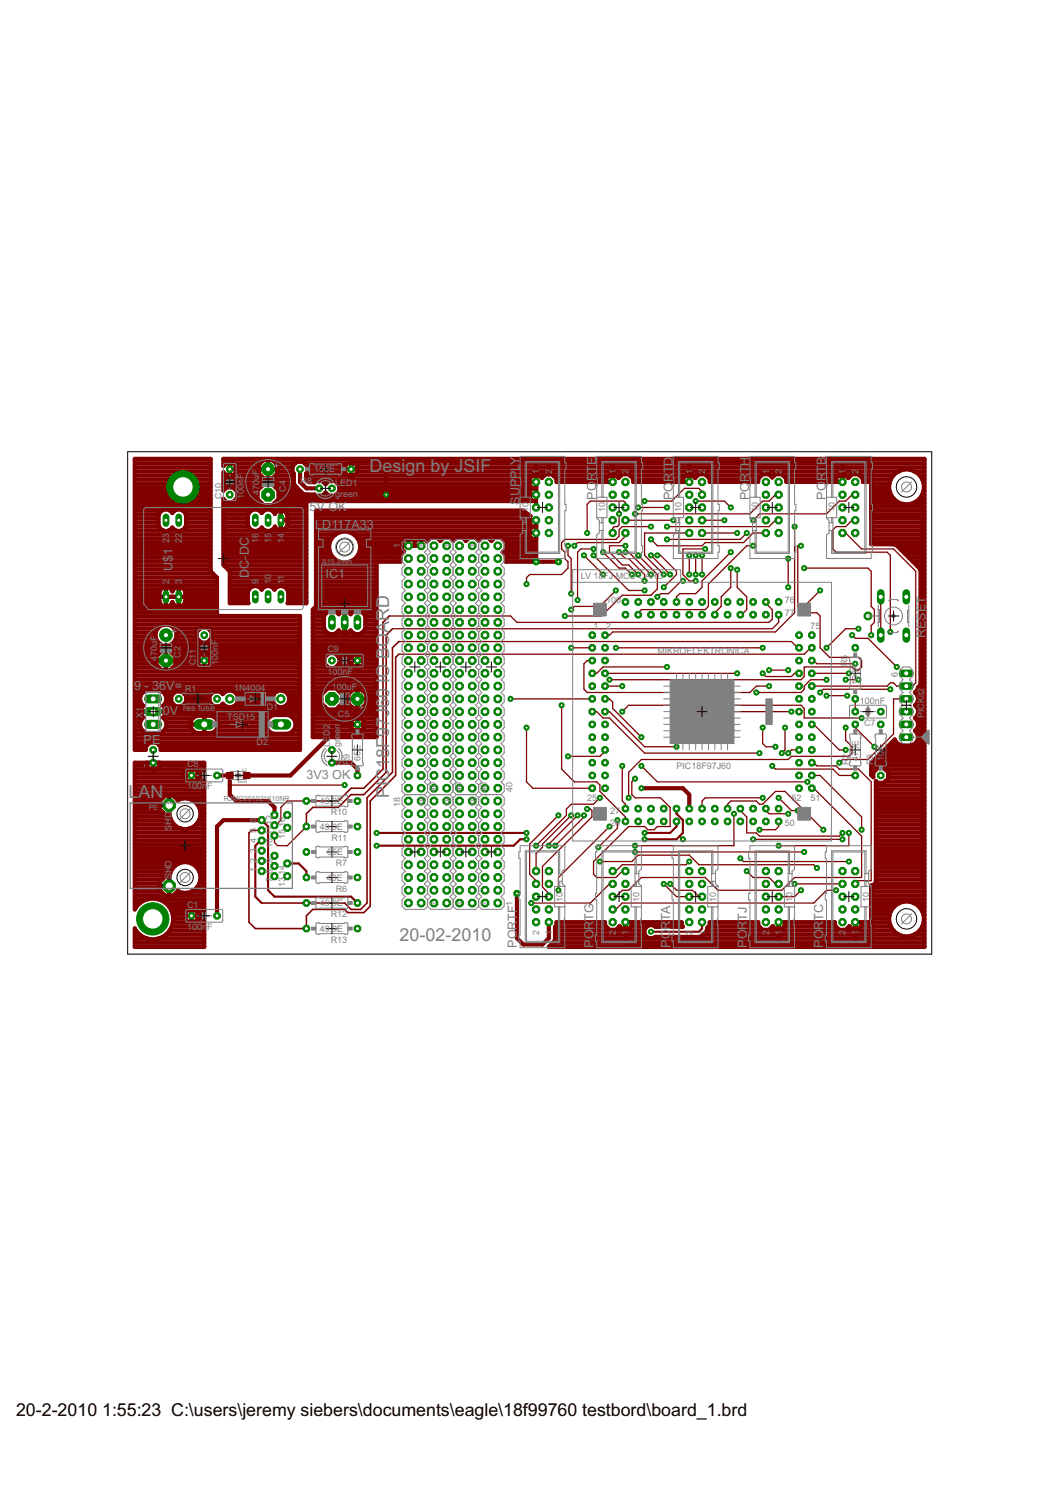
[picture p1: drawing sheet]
<svg xmlns="http://www.w3.org/2000/svg" width="210mm" height="297mm" viewBox="0 0 210 297" stroke-linecap="round" stroke-linejoin="round" font-family="sans-serif">
<defs><g id="words">
<g font-size="4" fill="#808080">
<text x="73.5" y="94">Design by JSIF</text>
<text x="25.6" y="158.7">L</text>
<text x="27.6" y="158.7">AN</text>
<text x="77.5" y="158.7" transform="rotate(-90 77.5 158.7)">PIC18F97J60 IO BOARD</text>
<text x="79.5" y="187.3">20-02-2010</text>
</g>
<g font-size="4">
<text x="3.2" y="281.6">20-2-2010</text>
<text x="20.3" y="281.6">1:55:23 C:\users\jeremy siebers\documents\eagle\18f99760 testbord\board_1.brd</text>
</g>
<g font-size="2.8" fill="#808080">
<text x="103.4" y="95.3" transform="rotate(-90 103.4 95.3)">P</text>
<text x="103.4" y="93.6" transform="rotate(-90 103.4 93.6)">L</text>
<text x="103.4" y="92.4" transform="rotate(-90 103.4 92.4)">Y</text>
<text x="118.6" y="95.8" transform="rotate(-90 118.6 95.8)">R</text>
<text x="118.6" y="94" transform="rotate(-90 118.6 94)">T</text>
<text x="118.6" y="92.5" transform="rotate(-90 118.6 92.5)">E</text>
<text x="133.8" y="94.2" transform="rotate(-90 133.8 94.2)">T</text>
<text x="133.8" y="92.6" transform="rotate(-90 133.8 92.6)">D</text>
<text x="149.1" y="94.2" transform="rotate(-90 149.1 94.2)">T</text>
<text x="149.1" y="92.6" transform="rotate(-90 149.1 92.6)">H</text>
<text x="164.3" y="95.8" transform="rotate(-90 164.3 95.8)">R</text>
<text x="164.3" y="94" transform="rotate(-90 164.3 94)">T</text>
<text x="164.3" y="92.5" transform="rotate(-90 164.3 92.5)">B</text>
<text x="61.6" y="101.6">5</text>
<text x="63" y="101.6">V OK</text>
<text x="103.4" y="100.4" transform="rotate(-90 103.4 100.4)">S</text>
<text x="103.4" y="98.8" transform="rotate(-90 103.4 98.8)">U</text>
<text x="103.4" y="97" transform="rotate(-90 103.4 97)">P</text>
<text x="118.6" y="99.4" transform="rotate(-90 118.6 99.4)">PO</text>
<text x="133.8" y="99.5" transform="rotate(-90 133.8 99.5)">POR</text>
<text x="149.1" y="99.5" transform="rotate(-90 149.1 99.5)">POR</text>
<text x="164.3" y="99.4" transform="rotate(-90 164.3 99.4)">PO</text>
<text x="62.7" y="105.3">LD117A33</text>
<text x="34.3" y="113.7" transform="rotate(-90 34.3 113.7)">U</text>
<text x="34.3" y="111.9" transform="rotate(-90 34.3 111.9)">$</text>
<text x="34.3" y="110.5" transform="rotate(-90 34.3 110.5)">1</text>
<text x="49.5" y="113.1" transform="rotate(-90 49.5 113.1)">C</text>
<text x="49.5" y="111.3" transform="rotate(-90 49.5 111.3)">-</text>
<text x="49.5" y="110.5" transform="rotate(-90 49.5 110.5)">D</text>
<text x="49.5" y="108.7" transform="rotate(-90 49.5 108.7)">C</text>
<text x="49.5" y="114.9" transform="rotate(-90 49.5 114.9)">D</text>
<text x="64.8" y="114.9">IC1</text>
<text x="184.1" y="127" transform="rotate(-90 184.1 127)">RESET</text>
<text x="26.7" y="137.3">9 - 36V=</text>
<text x="32.4" y="142.3">0V</text>
<text x="28.6" y="148.1">PE</text>
<text x="61" y="154.9">3V3 OK</text>
<text x="118.1" y="184.9" transform="rotate(-90 118.1 184.9)">R</text>
<text x="118.1" y="183.2" transform="rotate(-90 118.1 183.2)">TG</text>
<text x="133.3" y="184.9" transform="rotate(-90 133.3 184.9)">R</text>
<text x="133.3" y="183.2" transform="rotate(-90 133.3 183.2)">TA</text>
<text x="148.6" y="184.9" transform="rotate(-90 148.6 184.9)">R</text>
<text x="148.6" y="183.2" transform="rotate(-90 148.6 183.2)">TJ</text>
<text x="163.8" y="184.9" transform="rotate(-90 163.8 184.9)">R</text>
<text x="163.8" y="183.2" transform="rotate(-90 163.8 183.2)">TC</text>
<text x="102.9" y="188.6" transform="rotate(-90 102.9 188.6)">PORTF</text>
<text x="118.1" y="188.6" transform="rotate(-90 118.1 188.6)">P</text>
<text x="118.1" y="186.9" transform="rotate(-90 118.1 186.9)">O</text>
<text x="133.3" y="188.6" transform="rotate(-90 133.3 188.6)">P</text>
<text x="133.3" y="186.9" transform="rotate(-90 133.3 186.9)">O</text>
<text x="148.6" y="188.6" transform="rotate(-90 148.6 188.6)">P</text>
<text x="148.6" y="186.9" transform="rotate(-90 148.6 186.9)">O</text>
<text x="163.8" y="188.6" transform="rotate(-90 163.8 188.6)">P</text>
<text x="163.8" y="186.9" transform="rotate(-90 163.8 186.9)">O</text>
</g>
<g font-size="2" fill="#808080">
<text x="48.5" y="95.3" transform="rotate(-90 48.5 95.3)">F</text>
<text x="51.6" y="94.5" transform="rotate(-90 51.6 94.5)">F</text>
<text x="62.5" y="94">150E</text>
<text x="107.3" y="94.3" transform="rotate(-90 107.3 94.3)">1</text>
<text x="109.8" y="94.3" transform="rotate(-90 109.8 94.3)">2</text>
<text x="122.5" y="94.3" transform="rotate(-90 122.5 94.3)">1</text>
<text x="125.1" y="94.3" transform="rotate(-90 125.1 94.3)">2</text>
<text x="137.8" y="94.3" transform="rotate(-90 137.8 94.3)">1</text>
<text x="140.3" y="94.3" transform="rotate(-90 140.3 94.3)">2</text>
<text x="153" y="94.3" transform="rotate(-90 153 94.3)">1</text>
<text x="155.5" y="94.3" transform="rotate(-90 155.5 94.3)">2</text>
<text x="168.2" y="94.3" transform="rotate(-90 168.2 94.3)">1</text>
<text x="170.8" y="94.3" transform="rotate(-90 170.8 94.3)">2</text>
<text x="44.1" y="99.3" transform="rotate(-90 44.1 99.3)">C10</text>
<text x="48.5" y="99.3" transform="rotate(-90 48.5 99.3)">1</text>
<text x="48.5" y="98.3" transform="rotate(-90 48.5 98.3)">0</text>
<text x="48.5" y="97.3" transform="rotate(-90 48.5 97.3)">0</text>
<text x="48.5" y="96.3" transform="rotate(-90 48.5 96.3)">n</text>
<text x="51.6" y="98.4" transform="rotate(-90 51.6 98.4)">47</text>
<text x="51.6" y="96.4" transform="rotate(-90 51.6 96.4)">0u</text>
<text x="56.9" y="97.9" transform="rotate(-90 56.9 97.9)">C</text>
<text x="56.9" y="96.6" transform="rotate(-90 56.9 96.6)">4</text>
<text x="59.8" y="96.3">R8</text>
<text x="66.7" y="96.8">LED1</text>
<text x="66.7" y="98.8">green</text>
<text x="105.1" y="101.9" transform="rotate(-90 105.1 101.9)">10</text>
<text x="120.4" y="101.9" transform="rotate(-90 120.4 101.9)">10</text>
<text x="135.6" y="101.9" transform="rotate(-90 135.6 101.9)">10</text>
<text x="150.9" y="101.9" transform="rotate(-90 150.9 101.9)">10</text>
<text x="166.1" y="101.9" transform="rotate(-90 166.1 101.9)">10</text>
<text x="33.7" y="107.9" transform="rotate(-90 33.7 107.9)">2</text>
<text x="33.7" y="107" transform="rotate(-90 33.7 107)">3</text>
<text x="36.2" y="107.9" transform="rotate(-90 36.2 107.9)">2</text>
<text x="36.2" y="107" transform="rotate(-90 36.2 107)">2</text>
<text x="51.4" y="107.9" transform="rotate(-90 51.4 107.9)">1</text>
<text x="51.4" y="107" transform="rotate(-90 51.4 107)">6</text>
<text x="54" y="107.9" transform="rotate(-90 54 107.9)">1</text>
<text x="54" y="107" transform="rotate(-90 54 107)">5</text>
<text x="56.5" y="107.9" transform="rotate(-90 56.5 107.9)">1</text>
<text x="56.5" y="107" transform="rotate(-90 56.5 107)">4</text>
<text x="79.6" y="109.1" transform="rotate(-90 79.6 109.1)">1</text>
<text x="84.7" y="109.1" transform="rotate(-90 84.7 109.1)">1</text>
<text x="89.8" y="109.1" transform="rotate(-90 89.8 109.1)">1</text>
<text x="94.9" y="109.1" transform="rotate(-90 94.9 109.1)">1</text>
<text x="33.7" y="116.2" transform="rotate(-90 33.7 116.2)">2</text>
<text x="36.2" y="116.2" transform="rotate(-90 36.2 116.2)">3</text>
<text x="51.4" y="116.2" transform="rotate(-90 51.4 116.2)">9</text>
<text x="54" y="116.2" transform="rotate(-90 54 116.2)">1</text>
<text x="54" y="115.2" transform="rotate(-90 54 115.2)">0</text>
<text x="56.5" y="116.2" transform="rotate(-90 56.5 116.2)">1</text>
<text x="56.5" y="115.4" transform="rotate(-90 56.5 115.4)">1</text>
<text x="115.6" y="115.2">LV 18FJ MCU CAR</text>
<text x="130.8" y="115.2">D</text>
<text x="118.1" y="125.1">1</text>
<text x="120.6" y="125.1">2</text>
<text x="120.6" y="120">100</text>
<text x="156.2" y="120">76</text>
<text x="156.2" y="122.5">77</text>
<text x="161.3" y="125.1">75</text>
<text x="31.3" y="131.4" transform="rotate(-90 31.3 131.4)">47</text>
<text x="31.3" y="129.5" transform="rotate(-90 31.3 129.5)">0</text>
<text x="31.3" y="128.5" transform="rotate(-90 31.3 128.5)">uF</text>
<text x="35.9" y="130.9" transform="rotate(-90 35.9 130.9)">C</text>
<text x="35.9" y="129.6" transform="rotate(-90 35.9 129.6)">2</text>
<text x="39" y="131" transform="rotate(-90 39 131)">1</text>
<text x="39" y="130.2" transform="rotate(-90 39 130.2)">1</text>
<text x="43.4" y="130.3" transform="rotate(-90 43.4 130.3)">0</text>
<text x="43.4" y="129.3" transform="rotate(-90 43.4 129.3)">n</text>
<text x="43.4" y="128.3" transform="rotate(-90 43.4 128.3)">F</text>
<text x="65.1" y="129.8">C9</text>
<text x="130.8" y="130.2">MIKROELEKTRONICA</text>
<text x="36.8" y="137.7">R1</text>
<text x="39" y="132.3" transform="rotate(-90 39 132.3)">C</text>
<text x="43.4" y="132.3" transform="rotate(-90 43.4 132.3)">10</text>
<text x="46.6" y="137.5">1N4004</text>
<text x="65.1" y="134.2">100nF</text>
<text x="66" y="137.3">100uF</text>
<text x="168.6" y="132.6" transform="rotate(-90 168.6 132.6)">R5</text>
<text x="170.8" y="136.2" transform="rotate(-90 170.8 136.2)">100K</text>
<text x="178.7" y="134.6" transform="rotate(-90 178.7 134.6)">6</text>
<text x="28.4" y="142.9" transform="rotate(-90 28.4 142.9)">X1</text>
<text x="36.4" y="141.5">res fuse</text>
<text x="45.2" y="143.2">TSD</text>
<text x="48.8" y="143.2">15</text>
<text x="53.1" y="141.3">D1</text>
<text x="67.2" y="142.6">C5</text>
<text x="171.1" y="140.1">100nF</text>
<text x="183.9" y="142.9" transform="rotate(-90 183.9 142.9)">PICKit2</text>
<text x="51" y="148.3">D2</text>
<text x="65.7" y="148.6" transform="rotate(-90 65.7 148.6)">LE</text>
<text x="65.7" y="146.4" transform="rotate(-90 65.7 146.4)">D</text>
<text x="65.7" y="145.1" transform="rotate(-90 65.7 145.1)">2</text>
<text x="67.7" y="148.6" transform="rotate(-90 67.7 148.6)">gre</text>
<text x="67.7" y="146" transform="rotate(-90 67.7 146)">e</text>
<text x="67.7" y="145" transform="rotate(-90 67.7 145)">n</text>
<text x="171.9" y="144.5">C7</text>
<text x="175.9" y="149.5" transform="rotate(-90 175.9 149.5)">K</text>
<text x="183.2" y="147.3" transform="rotate(-90 183.2 147.3)">1</text>
<text x="29.3" y="152.6" transform="rotate(-90 29.3 152.6)">-</text>
<text x="37.2" y="152.6">C8</text>
<text x="69.6" y="152.3" transform="rotate(-90 69.6 152.3)">R9</text>
<text x="71.7" y="151.5" transform="rotate(-90 71.7 151.5)">65E</text>
<text x="134.6" y="153">PIC18F97J60</text>
<text x="168.9" y="152.3" transform="rotate(-90 168.9 152.3)">R</text>
<text x="168.9" y="151" transform="rotate(-90 168.9 151)">2</text>
<text x="170.8" y="151.5" transform="rotate(-90 170.8 151.5)">470E</text>
<text x="173.7" y="152.3" transform="rotate(-90 173.7 152.3)">R3</text>
<text x="175.9" y="151.5" transform="rotate(-90 175.9 151.5)">1</text>
<text x="175.9" y="150.5" transform="rotate(-90 175.9 150.5)">0</text>
<text x="37.2" y="157.1">100n</text>
<text x="41.2" y="157.1">F</text>
<text x="63.6" y="160">49.</text>
<text x="66.1" y="160">9E</text>
<text x="79.6" y="160.6" transform="rotate(-90 79.6 160.6)">18</text>
<text x="84.7" y="160.6" transform="rotate(-90 84.7 160.6)">18</text>
<text x="86.7" y="157.5" transform="rotate(-90 86.7 157.5)">40</text>
<text x="89.8" y="160.6" transform="rotate(-90 89.8 160.6)">18</text>
<text x="91.8" y="157.5" transform="rotate(-90 91.8 157.5)">40</text>
<text x="94.9" y="160.6" transform="rotate(-90 94.9 160.6)">18</text>
<text x="96.9" y="157.5" transform="rotate(-90 96.9 157.5)">40</text>
<text x="102" y="157.5" transform="rotate(-90 102 157.5)">40</text>
<text x="116.8" y="159.4">25</text>
<text x="121.4" y="161.9">27</text>
<text x="157.5" y="159.4">52</text>
<text x="161.3" y="159.4">51</text>
<text x="34.1" y="165.2" transform="rotate(-90 34.1 165.2)">S</text>
<text x="34.1" y="164.1" transform="rotate(-90 34.1 164.1)">HD</text>
<text x="51" y="167.7" transform="rotate(-90 51 167.7)">4</text>
<text x="51" y="165.6" transform="rotate(-90 51 165.6)">5</text>
<text x="51" y="163.6" transform="rotate(-90 51 163.6)">6</text>
<text x="54.2" y="166.1" transform="rotate(-90 54.2 166.1)">1112</text>
<text x="56.7" y="166.9" transform="rotate(-90 56.7 166.9)">15</text>
<text x="56.7" y="164.4" transform="rotate(-90 56.7 164.4)">16</text>
<text x="63.6" y="165.1">49.</text>
<text x="65.8" y="162.2">R10</text>
<text x="65.9" y="167.2">R11</text>
<text x="66.1" y="165.1">9E</text>
<text x="121.4" y="164.4">26</text>
<text x="156.2" y="164.4">50</text>
<text x="34.1" y="172.5" transform="rotate(-90 34.1 172.5)">D</text>
<text x="51" y="173.5" transform="rotate(-90 51 173.5)">1</text>
<text x="51" y="171.7" transform="rotate(-90 51 171.7)">2</text>
<text x="51" y="169.7" transform="rotate(-90 51 169.7)">3</text>
<text x="54.2" y="173.8" transform="rotate(-90 54.2 173.8)">8</text>
<text x="54.2" y="171.7" transform="rotate(-90 54.2 171.7)">9</text>
<text x="54.2" y="168.6" transform="rotate(-90 54.2 168.6)">10</text>
<text x="65.1" y="170.1">5</text>
<text x="66.1" y="170.1">5E</text>
<text x="66.8" y="172.3">R7</text>
<text x="34.1" y="174.9" transform="rotate(-90 34.1 174.9)">SH</text>
<text x="54.2" y="175.4" transform="rotate(-90 54.2 175.4)">7</text>
<text x="56.7" y="176.5" transform="rotate(-90 56.7 176.5)">13</text>
<text x="56.7" y="174.1" transform="rotate(-90 56.7 174.1)">14</text>
<text x="65" y="175.2">40E</text>
<text x="66.8" y="177.4">R6</text>
<text x="112" y="179.4" transform="rotate(-90 112 179.4)">10</text>
<text x="127.2" y="179.4" transform="rotate(-90 127.2 179.4)">10</text>
<text x="142.5" y="179.4" transform="rotate(-90 142.5 179.4)">10</text>
<text x="157.7" y="179.4" transform="rotate(-90 157.7 179.4)">10</text>
<text x="172.9" y="179.4" transform="rotate(-90 172.9 179.4)">10</text>
<text x="37.2" y="180.6">C1</text>
<text x="37.2" y="185">100n</text>
<text x="41.2" y="185">F</text>
<text x="63.6" y="180.3">49.</text>
<text x="63.6" y="185.4">49.</text>
<text x="65.8" y="182.5">R12</text>
<text x="66.1" y="180.3">9E</text>
<text x="66.1" y="185.4">9E</text>
<text x="86.7" y="180.2" transform="rotate(-90 86.7 180.2)">1</text>
<text x="91.8" y="180.2" transform="rotate(-90 91.8 180.2)">1</text>
<text x="96.9" y="180.2" transform="rotate(-90 96.9 180.2)">1</text>
<text x="102" y="180.2" transform="rotate(-90 102 180.2)">1</text>
<text x="65.8" y="187.5">R13</text>
<text x="107.3" y="186" transform="rotate(-90 107.3 186)">2</text>
<text x="109.8" y="186" transform="rotate(-90 109.8 186)">1</text>
<text x="122.5" y="186" transform="rotate(-90 122.5 186)">2</text>
<text x="125.1" y="186" transform="rotate(-90 125.1 186)">1</text>
<text x="137.8" y="186" transform="rotate(-90 137.8 186)">2</text>
<text x="140.3" y="186" transform="rotate(-90 140.3 186)">1</text>
<text x="153" y="186" transform="rotate(-90 153 186)">2</text>
<text x="155.5" y="186" transform="rotate(-90 155.5 186)">1</text>
<text x="168.2" y="186" transform="rotate(-90 168.2 186)">2</text>
<text x="170.8" y="186" transform="rotate(-90 170.8 186)">1</text>
</g>
<g font-size="1.6" fill="#808080">
<text x="64.1" y="112.1">A15,2mm</text>
<text x="29.6" y="161.2">PE</text>
<text x="44.5" y="159.4">RJMG201021610NR</text>
</g>
<g font-size="1" fill="#808080">
<text x="47.3" y="155.8">bead</text>
<text x="48.3" y="153.3">L1</text>
</g>
</g></defs>
<g fill="#800000" stroke="#800000" stroke-width=".2">
<path d="M48.4 153.7h1.3v1.2h-1.3z"/>
<path d="M45 153.7h1.4v1.2h-1.4z"/>
</g>
<g fill="#800000" stroke="#800000" stroke-width=".83">
<path d="M81.3 108.6h1.1z"/>
<path d="M82.4 108.6h1.4z"/>
<path d="M106.1 107.4h.6z"/>
<path d="M106.7 106v1.4z"/>
<path d="M106.7 106v5.8z"/>
<path d="M100.6 111.8h6.1z"/>
<path d="M100.6 110.5v1.3z"/>
<path d="M100 109.9l.6 .6z"/>
<path d="M100 109.9l.6-.7z"/>
<path d="M100.6 107.9v1.3z"/>
<path d="M99.7 107l.9 .9z"/>
<path d="M98.4 107h1.3z"/>
<path d="M98.4 107l-.6 .6z"/>
<path d="M97.2 107l.6 .6z"/>
<path d="M95.9 107h1.3z"/>
<path d="M95.2 107.6l.7-.6z"/>
<path d="M94.6 107l.6 .6z"/>
<path d="M93.3 107h1.3z"/>
<path d="M92.7 107.6l.6-.6z"/>
<path d="M92.1 107l.6 .6z"/>
<path d="M90.8 107h1.3z"/>
<path d="M90.1 107.6l.7-.6z"/>
<path d="M89.5 107l.6 .6z"/>
<path d="M88.2 107h1.3z"/>
<path d="M87.6 107.6l.6-.6z"/>
<path d="M87 107l.6 .6z"/>
<path d="M85.7 107h1.3z"/>
<path d="M85 107.7l.7-.7z"/>
<path d="M84.4 107.2l.6 .5z"/>
<path d="M83.8 107.2h.6z"/>
<path d="M83.8 107.2v1.4z"/>
<path d="M83.2 107.2h.6z"/>
<path d="M82.5 107.8l.7-.6z"/>
<path d="M81.9 107.2l.6 .6z"/>
<path d="M81.3 107.2h.6z"/>
<path d="M81.3 107.2v1.4z"/>
<path d="M80.7 107.2h.6z"/>
<path d="M79.8 108l.9-.8z"/>
<path d="M79.8 108v.6z"/>
<path d="M79.8 108.6h1.5z"/>
<path d="M79.8 108.6v.6z"/>
<path d="M79.8 109.2l.6 .5z"/>
<path d="M80.4 109.7l-.7 .8z"/>
<path d="M79.7 110.5v1.3z"/>
<path d="M74.9 111.8h4.8z"/>
<path d="M74.9 111.8v34.9z"/>
<path d="M62.2 146.7h12.7z"/>
<path d="M62.2 121.3v25.4z"/>
<path d="M62.2 121.3l.7-.7z"/>
<path d="M62.9 101.6v19z"/>
<path d="M62.9 101.6h41.2z"/>
<path d="M104.1 101.6l1.5 1.1z"/>
<path d="M105.3 102.9l.3-.2z"/>
<path d="M105.3 102.9v.6z"/>
<path d="M105.3 103.5h1.4z"/>
<path d="M105.3 103.5v.6z"/>
<path d="M105.3 104.1l.7 .7z"/>
<path d="M105.3 105.5l.7-.7z"/>
<path d="M105.3 105.5v.5z"/>
<path d="M105.3 106h1.4z"/>
<path d="M105.3 106v.6z"/>
<path d="M105.3 106.6l.8 .8z"/>
<path d="M71.1 130.1v1.3z"/>
<path d="M70.6 130.1h.5z"/>
<path d="M70.6 130.1l-.8 .8z"/>
<path d="M69.8 130.9v.5z"/>
<path d="M69.8 131.4h1.3z"/>
<path d="M69.8 131.4v.6z"/>
<path d="M69.8 132l.8 .8z"/>
<path d="M70.6 132.8h.5z"/>
<path d="M71.1 131.4v1.4z"/>
<path d="M71.1 132.8h.5z"/>
<path d="M71.6 132.8l.8-.8z"/>
<path d="M72.4 131.4v.6z"/>
<path d="M71.1 131.4h1.3z"/>
<path d="M72.4 130.9v.5z"/>
<path d="M71.6 130.1l.8 .8z"/>
<path d="M71.1 130.1h.5z"/>
<path d="M67.5 130.8v1.2z"/>
<path d="M66.6 130l.9 .8z"/>
<path d="M65.4 130h1.2z"/>
<path d="M65.4 130l-.8 .8z"/>
<path d="M64.6 130.8v1.2z"/>
<path d="M64.6 132l.8 .9z"/>
<path d="M65.4 132.9h1.2z"/>
<path d="M66.6 132.9l.9-.9z"/>
<path d="M71.1 137.1v1.9z"/>
<path d="M70.7 137.1h.4z"/>
<path d="M70 137.4l.7-.3z"/>
<path d="M70 137.4l-.5 .6z"/>
<path d="M69.5 138l-.3 .7z"/>
<path d="M69.2 138.7v.3z"/>
<path d="M69.2 139h1.9z"/>
<path d="M69.2 139v.4z"/>
<path d="M69.2 139.4l.3 .7z"/>
<path d="M69.5 140.1l.5 .6z"/>
<path d="M70 140.7l.7 .3z"/>
<path d="M70.7 141h.4z"/>
<path d="M71.1 139v2z"/>
<path d="M71.1 141h.4z"/>
<path d="M71.5 141l.7-.3z"/>
<path d="M72.2 140.7l.5-.6z"/>
<path d="M73 139.4l-.3 .7z"/>
<path d="M73 139v.4z"/>
<path d="M71.1 139h1.9z"/>
<path d="M73 138.7v.3z"/>
<path d="M72.7 138l.3 .7z"/>
<path d="M72.2 137.4l.5 .6z"/>
<path d="M71.5 137.1l.7 .3z"/>
<path d="M71.1 137.1h.4z"/>
<path d="M68.1 138.2v1.7z"/>
<path d="M66.9 137l1.2 1.2z"/>
<path d="M65.2 137h1.7z"/>
<path d="M63.9 138.2l1.3-1.2z"/>
<path d="M63.9 138.2v1.7z"/>
<path d="M63.9 139.9l1.3 1.2z"/>
<path d="M65.2 141.1h1.7z"/>
<path d="M66.9 141.1l1.2-1.2z"/>
<path d="M70.6 145.4h.5z"/>
<path d="M71.1 144.1v1.3z"/>
<path d="M71.1 145.4h.5z"/>
<path d="M71.6 145.4l.8-.7z"/>
<path d="M72.4 144.1v.6z"/>
<path d="M71.1 144.1h1.3z"/>
<path d="M72.4 143.6v.5z"/>
<path d="M71.6 142.8l.8 .8z"/>
<path d="M71.1 142.8h.5z"/>
<path d="M71.1 142.8v1.3z"/>
<path d="M70.6 142.8h.5z"/>
<path d="M69.8 143.6l.8-.8z"/>
<path d="M69.8 143.6v.5z"/>
<path d="M69.8 144.1h1.3z"/>
<path d="M69.8 144.1v.6z"/>
<path d="M69.8 144.7l.8 .7z"/>
<path d="M68.6 121.6h.3z"/>
<path d="M68.6 121.6v2.2z"/>
<path d="M68.3 121.6h.3z"/>
<path d="M67.8 121.9l.5-.3z"/>
<path d="M67.4 122.2l.4-.3z"/>
<path d="M66.9 121.7l.5 .5z"/>
<path d="M66.3 121.5l.6 .2z"/>
<path d="M65.7 121.5h.6z"/>
<path d="M65.1 121.7l.6-.2z"/>
<path d="M65.1 121.7l-.4 .5z"/>
<path d="M64.7 122.2l-.2 .5z"/>
<path d="M64.5 122.7v2.2z"/>
<path d="M64.5 124.9l.2 .6z"/>
<path d="M64.7 125.5l.4 .4z"/>
<path d="M65.1 125.9l.6 .3z"/>
<path d="M65.7 126.2h.6z"/>
<path d="M66.3 126.2l.6-.3z"/>
<path d="M66.9 125.9l.5-.4z"/>
<path d="M67.4 125.4l.4 .4z"/>
<path d="M67.8 125.8l.5 .2z"/>
<path d="M68.3 126h.3z"/>
<path d="M68.6 123.8v2.2z"/>
<path d="M68.6 126h.3z"/>
<path d="M68.9 126l.5-.2z"/>
<path d="M69.7 125.4l-.3 .4z"/>
<path d="M69.8 125.5l.4 .4z"/>
<path d="M70.2 125.9l.6 .3z"/>
<path d="M70.8 126.2h.6z"/>
<path d="M71.4 126.2l.6-.3z"/>
<path d="M72 125.9l.5-.4z"/>
<path d="M72.7 124.9l-.2 .6z"/>
<path d="M72.7 122.7v2.2z"/>
<path d="M72.5 122.2l.2 .5z"/>
<path d="M72 121.7l.5 .5z"/>
<path d="M71.4 121.5l.6 .2z"/>
<path d="M70.8 121.5h.6z"/>
<path d="M70.2 121.7l.6-.2z"/>
<path d="M70.2 121.7l-.4 .5z"/>
<path d="M69.4 121.9l.3 .3z"/>
<path d="M68.9 121.6l.5 .3z"/>
<path d="M71.6 108.4v.8z"/>
<path d="M71.4 107.7l.2 .7z"/>
<path d="M71 107l.4 .7z"/>
<path d="M70.5 106.4l.5 .6z"/>
<path d="M69.8 106l.7 .4z"/>
<path d="M69 105.8l.8 .2z"/>
<path d="M68.2 105.8h.8z"/>
<path d="M67.4 106l.8-.2z"/>
<path d="M66.7 106.4l.7-.4z"/>
<path d="M66.7 106.4l-.6 .6z"/>
<path d="M66.1 107l-.4 .7z"/>
<path d="M65.7 107.7l-.2 .7z"/>
<path d="M65.5 108.4v.8z"/>
<path d="M65.5 109.2l.2 .8z"/>
<path d="M65.7 110l.4 .7z"/>
<path d="M66.1 110.7l.6 .6z"/>
<path d="M66.7 111.3l.7 .4z"/>
<path d="M67.4 111.7l.8 .2z"/>
<path d="M68.2 111.9h.8z"/>
<path d="M69 111.9l.8-.2z"/>
<path d="M69.8 111.7l.7-.4z"/>
<path d="M70.5 111.3l.5-.6z"/>
<path d="M71.4 110l-.4 .7z"/>
<path d="M71.6 109.2l-.2 .8z"/>
<path d="M106.7 103.5v1.2z"/>
<path d="M106.7 103.5v2.5z"/>
<path d="M106.7 104.7v1.3z"/>
<path d="M62.2 146.1h12.7z"/>
<path d="M62.2 145.3h8.2z"/>
<path d="M71.8 145.3h3.1z"/>
<path d="M62.2 144.5h7.6z"/>
<path d="M72.4 144.5h2.5z"/>
<path d="M62.2 143.8h7.6z"/>
<path d="M72.4 143.8h2.5z"/>
<path d="M62.2 143h8.2z"/>
<path d="M71.8 143h3.1z"/>
<path d="M62.2 142.2h12.7z"/>
<path d="M62.2 141.4h12.7z"/>
<path d="M62.2 140.7h2.5z"/>
<path d="M67.4 140.7h2.6z"/>
<path d="M72.2 140.7h2.7z"/>
<path d="M62.2 139.9h1.7z"/>
<path d="M68.1 139.9h1.3z"/>
<path d="M72.9 139.9h2z"/>
<path d="M62.2 139.1h1.7z"/>
<path d="M68.1 139.1h1.1z"/>
<path d="M73 139.1h1.9z"/>
<path d="M62.2 138.3h1.7z"/>
<path d="M68.1 138.3h1.2z"/>
<path d="M72.9 138.3h2z"/>
<path d="M62.2 137.5h2.4z"/>
<path d="M67.5 137.5h2.4z"/>
<path d="M72.3 137.5h2.6z"/>
<path d="M62.2 136.7h12.7z"/>
<path d="M62.2 136h12.7z"/>
<path d="M62.2 135.2h12.7z"/>
<path d="M62.2 134.4h12.7z"/>
<path d="M62.2 133.6h12.7z"/>
<path d="M62.2 132.8h3.2z"/>
<path d="M66.7 132.8h8.2z"/>
<path d="M62.2 132.1h2.4z"/>
<path d="M67.5 132.1h2.4z"/>
<path d="M72.3 132.1h2.6z"/>
<path d="M62.2 131.3h2.4z"/>
<path d="M67.5 131.3h2.3z"/>
<path d="M72.4 131.3h2.5z"/>
<path d="M62.2 130.5h2.7z"/>
<path d="M67.2 130.5h3z"/>
<path d="M72.1 130.5h2.8z"/>
<path d="M62.2 129.7h12.7z"/>
<path d="M62.2 128.9h12.7z"/>
<path d="M62.2 128.2h12.7z"/>
<path d="M62.2 127.4h12.7z"/>
<path d="M62.2 126.6h12.7z"/>
<path d="M62.2 125.8h2.8z"/>
<path d="M67 125.8h.8z"/>
<path d="M69.3 125.8h.8z"/>
<path d="M72.1 125.8h2.8z"/>
<path d="M62.2 125h2.3z"/>
<path d="M72.6 125h2.3z"/>
<path d="M62.2 124.2h2.3z"/>
<path d="M72.7 124.2h2.2z"/>
<path d="M62.2 123.5h2.3z"/>
<path d="M72.7 123.5h2.2z"/>
<path d="M62.2 122.7h2.3z"/>
<path d="M72.7 122.7h2.2z"/>
<path d="M62.2 121.9h2.7z"/>
<path d="M67.1 121.9h.6z"/>
<path d="M69.4 121.9h.6z"/>
<path d="M72.2 121.9h2.7z"/>
<path d="M62.4 121.1h12.5z"/>
<path d="M62.9 120.4h12z"/>
<path d="M62.9 119.6h12z"/>
<path d="M62.9 118.8h12z"/>
<path d="M62.9 118h12z"/>
<path d="M62.9 117.2h12z"/>
<path d="M62.9 116.4h12z"/>
<path d="M62.9 115.7h12z"/>
<path d="M62.9 114.9h12z"/>
<path d="M62.9 114.1h12z"/>
<path d="M62.9 113.3h12z"/>
<path d="M62.9 112.5h12z"/>
<path d="M62.9 111.8h4.7z"/>
<path d="M69.5 111.8h5.4z"/>
<path d="M62.9 111h3.5z"/>
<path d="M70.8 111h8.9z"/>
<path d="M100.6 111h6.1z"/>
<path d="M62.9 110.2h2.9z"/>
<path d="M71.3 110.2h8.7z"/>
<path d="M100.4 110.2h6.3z"/>
<path d="M62.9 109.4h2.7z"/>
<path d="M71.6 109.4h8.5z"/>
<path d="M100.4 109.4h6.3z"/>
<path d="M62.9 108.6h2.6z"/>
<path d="M71.6 108.6h8.2z"/>
<path d="M100.6 108.6h6.1z"/>
<path d="M62.9 107.9h2.8z"/>
<path d="M71.5 107.9h8.5z"/>
<path d="M100.5 107.9h6.2z"/>
<path d="M62.9 107.1h3.1z"/>
<path d="M71.1 107.1h14.5z"/>
<path d="M87.1 107.1h1.1z"/>
<path d="M89.6 107.1h1.1z"/>
<path d="M92.1 107.1h1.1z"/>
<path d="M94.7 107.1h1.1z"/>
<path d="M97.2 107.1h1.1z"/>
<path d="M99.8 107.1h5.9z"/>
<path d="M62.9 106.3h3.9z"/>
<path d="M70.3 106.3h35z"/>
<path d="M62.9 105.5h42.4z"/>
<path d="M62.9 104.7h43.1z"/>
<path d="M62.9 103.9h42.4z"/>
<path d="M62.9 103.2h42.4z"/>
<path d="M62.9 102.4h42.3z"/>
<path d="M49.1 154.3h8.7z"/>
<path d="M57.8 154.3l10.1-10.2z"/>
<path d="M67.9 144.1h3.2z"/>
<path d="M109.2 183.5v3.1z"/>
<path d="M107.9 187.9l1.3-1.3z"/>
<path d="M137.1 158.1v2.8z"/>
<path d="M135.9 156.8l1.2 1.3z"/>
<path d="M127.6 156.8h8.3z"/>
<path d="M102.8 177.8v8.8z"/>
<path d="M102.8 186.6l1.3 1.3z"/>
<path d="M104.1 187.9h3.8z"/>
<path d="M106 111.8h.7z"/>
<path d="M106.7 111.8h4.4z"/>
<path d="M106.7 95.9v1.1z"/>
<path d="M106.7 97v1.4z"/>
<path d="M105.3 98.4v.6z"/>
<path d="M105.3 99l.7 .7z"/>
<path d="M61 99.7h45z"/>
<path d="M61 99.7v20.3z"/>
<path d="M57.2 120h3.8z"/>
<path d="M57.3 119.7l-.1 .3z"/>
<path d="M57.3 117.8v1.9z"/>
<path d="M57.1 117.2l.2 .6z"/>
<path d="M56.7 116.8l.4 .4z"/>
<path d="M56.2 116.6l.5 .2z"/>
<path d="M55.6 116.6h.6z"/>
<path d="M55 116.8l.6-.2z"/>
<path d="M55 116.8l-.4 .4z"/>
<path d="M54.2 116.8l.4 .4z"/>
<path d="M53.6 116.6l.6 .2z"/>
<path d="M53 116.6h.6z"/>
<path d="M52.5 116.8l.5-.2z"/>
<path d="M52.5 116.8l-.4 .4z"/>
<path d="M51.6 116.8l.4 .4z"/>
<path d="M51.1 116.6l.5 .2z"/>
<path d="M50.5 116.6h.6z"/>
<path d="M50 116.8l.5-.2z"/>
<path d="M50 116.8l-.4 .4z"/>
<path d="M49.6 117.2l-.3 .6z"/>
<path d="M49.3 117.8v1.9z"/>
<path d="M49.3 119.7l.1 .3z"/>
<path d="M45.7 120h3.7z"/>
<path d="M45.7 113.7v6.3z"/>
<path d="M44.4 112.4l1.3 1.3z"/>
<path d="M44.4 99.3v13.1z"/>
<path d="M44.4 99.3l.7 .6z"/>
<path d="M45.1 99.9h1.2z"/>
<path d="M47.2 99l-.9 .9z"/>
<path d="M47.2 97.8v1.2z"/>
<path d="M46.3 97l.9 .8z"/>
<path d="M45.1 97h1.2z"/>
<path d="M45.1 97l-.7 .6z"/>
<path d="M44.4 94v3.6z"/>
<path d="M44.4 94l.8 .7z"/>
<path d="M45.2 94.7h.5z"/>
<path d="M45.7 93.3v1.4z"/>
<path d="M45.7 94.7h.6z"/>
<path d="M47 93.9l-.7 .8z"/>
<path d="M47 93.3v.6z"/>
<path d="M45.7 93.3h1.3z"/>
<path d="M47 92.8v.5z"/>
<path d="M46.3 92l.7 .8z"/>
<path d="M45.7 92h.6z"/>
<path d="M45.7 92v1.3z"/>
<path d="M45.2 92h.5z"/>
<path d="M45.2 92l-.8 .8z"/>
<path d="M44.4 91.3v1.5z"/>
<path d="M44.4 91.3h64.8z"/>
<path d="M109.2 91.3v3.1z"/>
<path d="M108.6 94.4h.6z"/>
<path d="M108.6 94.4l-.3 .2z"/>
<path d="M107.9 94.6h.4z"/>
<path d="M107.9 94.6v.4z"/>
<path d="M107.9 95l-.1 .1z"/>
<path d="M107.2 94.5l.6 .6z"/>
<path d="M106.7 94.5h.5z"/>
<path d="M106.7 94.5v1.4z"/>
<path d="M106.1 94.5h.6z"/>
<path d="M105.3 95.3l.8-.8z"/>
<path d="M105.3 95.3v.6z"/>
<path d="M105.3 95.9h1.4z"/>
<path d="M105.3 95.9v.6z"/>
<path d="M105.3 96.5l.7 .7z"/>
<path d="M105.3 97.9l.7-.7z"/>
<path d="M105.3 97.9v.5z"/>
<path d="M105.3 98.4h1.4z"/>
<path d="M53 95.3h.3z"/>
<path d="M53.3 93.3v2z"/>
<path d="M53.3 95.3h.4z"/>
<path d="M53.7 95.3l.7-.3z"/>
<path d="M54.4 95l.6-.6z"/>
<path d="M55.3 93.7l-.3 .7z"/>
<path d="M55.3 93.3v.4z"/>
<path d="M53.3 93.3h2z"/>
<path d="M55.3 93v.3z"/>
<path d="M55 92.3l.3 .7z"/>
<path d="M54.4 91.7l.6 .6z"/>
<path d="M53.7 91.4l.7 .3z"/>
<path d="M53.3 91.4h.4z"/>
<path d="M53.3 91.4v1.9z"/>
<path d="M53 91.4h.3z"/>
<path d="M52.2 91.7l.8-.3z"/>
<path d="M52.2 91.7l-.5 .6z"/>
<path d="M51.7 92.3l-.3 .7z"/>
<path d="M51.4 93v.3z"/>
<path d="M51.4 93.3h1.9z"/>
<path d="M51.4 93.3v.4z"/>
<path d="M51.4 93.7l.3 .7z"/>
<path d="M51.7 94.4l.5 .6z"/>
<path d="M52.2 95l.8 .3z"/>
<path d="M49.3 102.6v1.9z"/>
<path d="M49.3 104.5l.3 .5z"/>
<path d="M49.6 105l.4 .4z"/>
<path d="M50 105.4l.5 .2z"/>
<path d="M50.5 105.6h.6z"/>
<path d="M51.1 105.6l.5-.2z"/>
<path d="M51.6 105.4l.4-.4z"/>
<path d="M52.1 105l.4 .4z"/>
<path d="M52.5 105.4l.5 .2z"/>
<path d="M53 105.6h.6z"/>
<path d="M53.6 105.6l.6-.2z"/>
<path d="M54.2 105.4l.4-.4z"/>
<path d="M54.7 104.8l-.1 .2z"/>
<path d="M54.7 104.8l.1 .1z"/>
<path d="M54.8 104.9l.3 .4z"/>
<path d="M55.1 105.3l.5 .2z"/>
<path d="M55.6 105.5h.3z"/>
<path d="M55.9 103.5v2z"/>
<path d="M55.9 105.5h.2z"/>
<path d="M56.1 105.5l.5-.2z"/>
<path d="M56.6 105.3l.4-.4z"/>
<path d="M57.2 104.4l-.2 .5z"/>
<path d="M57.2 103.5v.9z"/>
<path d="M55.9 103.5h1.3z"/>
<path d="M57.2 102.6v.9z"/>
<path d="M57 102.1l.2 .5z"/>
<path d="M56.6 101.7l.4 .4z"/>
<path d="M56.1 101.5l.5 .2z"/>
<path d="M55.9 101.5h.2z"/>
<path d="M55.9 101.5v2z"/>
<path d="M55.6 101.5h.3z"/>
<path d="M55.1 101.7l.5-.2z"/>
<path d="M55.1 101.7l-.3 .4z"/>
<path d="M54.8 102.1l-.1 .2z"/>
<path d="M54.6 102l.1 .3z"/>
<path d="M54.2 101.6l.4 .4z"/>
<path d="M53.6 101.4l.6 .2z"/>
<path d="M53 101.4h.6z"/>
<path d="M52.5 101.6l.5-.2z"/>
<path d="M52.5 101.6l-.4 .4z"/>
<path d="M51.6 101.6l.4 .4z"/>
<path d="M51.1 101.4l.5 .2z"/>
<path d="M50.5 101.4h.6z"/>
<path d="M50 101.6l.5-.2z"/>
<path d="M50 101.6l-.4 .4z"/>
<path d="M49.6 102l-.3 .6z"/>
<path d="M55.4 97.6v1.7z"/>
<path d="M54.2 96.4l1.2 1.2z"/>
<path d="M52.5 96.4h1.7z"/>
<path d="M51.2 97.6l1.3-1.2z"/>
<path d="M51.2 97.6v1.7z"/>
<path d="M51.2 99.3l1.3 1.2z"/>
<path d="M52.5 100.5h1.7z"/>
<path d="M54.2 100.5l1.2-1.2z"/>
<path d="M61.2 92.8v1.2z"/>
<path d="M60.3 91.9l.9 .9z"/>
<path d="M59.1 91.9h1.2z"/>
<path d="M59.1 91.9l-.9 .9z"/>
<path d="M58.2 92.8v1.2z"/>
<path d="M58.2 94l.3 .2z"/>
<path d="M58.5 94.2v1.9z"/>
<path d="M58.5 96.1l.2 .5z"/>
<path d="M58.7 96.6l.3 .3z"/>
<path d="M59 96.9l1.3 1.3z"/>
<path d="M60.3 98.2l.4 .2z"/>
<path d="M60.7 98.4h.5z"/>
<path d="M61.2 98.4h1.4z"/>
<path d="M62.6 98.4l.3 .2z"/>
<path d="M62.9 98.6h1.2z"/>
<path d="M64.1 98.6l.7-.6z"/>
<path d="M64.8 98l.6 .6z"/>
<path d="M65.4 98.6h1.2z"/>
<path d="M66.6 98.6l.9-.8z"/>
<path d="M67.5 96.5v1.3z"/>
<path d="M66.6 95.7l.9 .8z"/>
<path d="M65.4 95.7h1.2z"/>
<path d="M65.4 95.7l-.6 .7z"/>
<path d="M64.1 95.7l.7 .7z"/>
<path d="M62.9 95.7h1.2z"/>
<path d="M62.9 95.7l-.3 .2z"/>
<path d="M61.5 95.9h1.1z"/>
<path d="M60.9 95.4l.6 .5z"/>
<path d="M60.9 94.2v1.2z"/>
<path d="M61.2 94l-.3 .2z"/>
<path d="M69.8 92v1.3z"/>
<path d="M69.3 92h.5z"/>
<path d="M69.3 92l-.8 .8z"/>
<path d="M68.5 92.8v.5z"/>
<path d="M68.5 93.3h1.3z"/>
<path d="M68.5 93.3v.6z"/>
<path d="M68.5 93.9l.8 .8z"/>
<path d="M69.3 94.7h.5z"/>
<path d="M69.8 93.3v1.4z"/>
<path d="M69.8 94.7h.6z"/>
<path d="M70.4 94.7l.8-.8z"/>
<path d="M71.2 93.3v.6z"/>
<path d="M69.8 93.3h1.4z"/>
<path d="M71.2 92.8v.5z"/>
<path d="M70.4 92l.8 .8z"/>
<path d="M69.8 92h.6z"/>
<path d="M45.7 119.6h3.6z"/>
<path d="M57.3 119.6h3.7z"/>
<path d="M45.7 118.8h3.6z"/>
<path d="M57.3 118.8h3.7z"/>
<path d="M45.7 118h3.6z"/>
<path d="M57.3 118h3.7z"/>
<path d="M45.7 117.2h3.9z"/>
<path d="M57.1 117.2h3.9z"/>
<path d="M45.7 116.4h15.3z"/>
<path d="M45.7 115.7h15.3z"/>
<path d="M45.7 114.9h15.3z"/>
<path d="M45.7 114.1h15.3z"/>
<path d="M45.4 113.3h15.6z"/>
<path d="M44.6 112.5h16.4z"/>
<path d="M44.4 111.8h16.6z"/>
<path d="M44.4 111h16.6z"/>
<path d="M44.4 110.2h16.6z"/>
<path d="M44.4 109.4h16.6z"/>
<path d="M44.4 108.6h16.6z"/>
<path d="M44.4 107.9h16.6z"/>
<path d="M44.4 107.1h16.6z"/>
<path d="M44.4 106.3h16.6z"/>
<path d="M44.4 105.5h5.8z"/>
<path d="M51.4 105.5h1.3z"/>
<path d="M53.9 105.5h7.1z"/>
<path d="M44.4 104.7h5z"/>
<path d="M57.1 104.7h3.9z"/>
<path d="M44.4 103.9h4.9z"/>
<path d="M57.2 103.9h3.8z"/>
<path d="M44.4 103.2h4.9z"/>
<path d="M57.2 103.2h3.8z"/>
<path d="M44.4 102.4h5z"/>
<path d="M57.1 102.4h3.9z"/>
<path d="M44.4 101.6h5.6z"/>
<path d="M51.6 101.6h.9z"/>
<path d="M54.2 101.6h1.2z"/>
<path d="M56.3 101.6h4.7z"/>
<path d="M44.4 100.8h16.6z"/>
<path d="M44.4 100.1h7.6z"/>
<path d="M54.7 100.1h6.3z"/>
<path d="M46.9 99.3h4.3z"/>
<path d="M55.4 99.3h50.2z"/>
<path d="M47.2 98.5h4z"/>
<path d="M55.4 98.5h7.3z"/>
<path d="M64.2 98.5h1.1z"/>
<path d="M66.8 98.5h38.5z"/>
<path d="M47.1 97.7h4.1z"/>
<path d="M55.4 97.7h4.4z"/>
<path d="M67.5 97.7h38z"/>
<path d="M44.4 96.9h7.5z"/>
<path d="M54.8 96.9h4.2z"/>
<path d="M67.5 96.9h38.3z"/>
<path d="M44.4 96.2h14.1z"/>
<path d="M64.6 96.2h.4z"/>
<path d="M67.1 96.2h38.2z"/>
<path d="M44.4 95.4h14.1z"/>
<path d="M60.9 95.4h44.4z"/>
<path d="M44.4 94.6h.7z"/>
<path d="M46.4 94.6h5.4z"/>
<path d="M54.8 94.6h3.7z"/>
<path d="M60.9 94.6h8.3z"/>
<path d="M70.5 94.6h35.5z"/>
<path d="M107.3 94.6h1.1z"/>
<path d="M47 93.8h4.4z"/>
<path d="M55.2 93.8h3z"/>
<path d="M61.2 93.8h7.3z"/>
<path d="M71.2 93.8h38z"/>
<path d="M47 93h4.4z"/>
<path d="M55.3 93h2.9z"/>
<path d="M61.2 93h7.3z"/>
<path d="M71.2 93h38z"/>
<path d="M44.4 92.2h.6z"/>
<path d="M46.5 92.2h5.2z"/>
<path d="M54.9 92.2h3.8z"/>
<path d="M60.7 92.2h8.4z"/>
<path d="M70.6 92.2h38.6z"/>
<path d="M44.4 91.5h8.5z"/>
<path d="M53.8 91.5h55.4z"/>
<path d="M76.8 92.1h29.9z"/>
<path d="M69.8 92.1h7z"/>
<path d="M69.8 92.1v1.2z"/>
<path d="M106.7 95.9v2.5z"/>
<path d="M106.7 98.4v2.6z"/>
<path d="M121.9 92.1v3.8z"/>
<path d="M106.7 92.1h15.2z"/>
<path d="M137.1 92.1v3.8z"/>
<path d="M121.9 92.1h15.2z"/>
<path d="M137.1 92.1h30.5z"/>
<path d="M170.2 187.9h2.5z"/>
<path d="M172.7 187.9l.6-.6z"/>
<path d="M173.3 177.1v10.2z"/>
<path d="M173.3 177.1l.7-.6z"/>
<path d="M174 176.5h8.8z"/>
<path d="M170.2 183.5v4.4z"/>
<path d="M182.8 176.5l.7-.6z"/>
<path d="M183.5 103.5v72.4z"/>
<path d="M182.8 102.9l.7 .6z"/>
<path d="M174 102.9h8.8z"/>
<path d="M173.3 102.2l.7 .7z"/>
<path d="M173.3 92.7v9.5z"/>
<path d="M172.7 92.1l.6 .6z"/>
<path d="M167.6 92.1h5.1z"/>
<path d="M167.6 92.1v3.8z"/>
<path d="M154.9 183.5v4.4z"/>
<path d="M154.9 187.9h15.3z"/>
<path d="M124.4 187.3l.7 .6z"/>
<path d="M124.4 183.5v3.8z"/>
<path d="M125.1 187.9h29.8z"/>
<path d="M76.8 92.1v6.3z"/>
<path d="M106.7 92.1v3.8z"/>
<path d="M177.9 108.3l.4 .1z"/>
<path d="M177.6 108.3h.3z"/>
<path d="M173.3 108.3h4.3z"/>
<path d="M173.3 95.9v12.4z"/>
<path d="M171.7 95.9h1.6z"/>
<path d="M171.7 95.3v.6z"/>
<path d="M170.8 94.4l.9 .9z"/>
<path d="M169.5 94.4h1.3z"/>
<path d="M169.5 94.4l-.7 .7z"/>
<path d="M168.2 94.5l.6 .6z"/>
<path d="M167.6 94.5h.6z"/>
<path d="M167.6 94.5v1.4z"/>
<path d="M167 94.5h.6z"/>
<path d="M166.2 95.3l.8-.8z"/>
<path d="M166.2 95.3v.6z"/>
<path d="M166.2 95.9h1.4z"/>
<path d="M156.4 95.9h11.2z"/>
<path d="M156.4 95.3v.6z"/>
<path d="M155.6 94.4l.8 .9z"/>
<path d="M154.3 94.4h1.3z"/>
<path d="M154.3 94.4l-.7 .6z"/>
<path d="M153 94.4l.6 .6z"/>
<path d="M151.7 94.4h1.3z"/>
<path d="M151.7 94.4l-.8 .9z"/>
<path d="M150.9 95.3v.6z"/>
<path d="M141.2 95.9h9.7z"/>
<path d="M141.2 95.3v.6z"/>
<path d="M140.3 94.4l.9 .9z"/>
<path d="M139 94.4h1.3z"/>
<path d="M139 94.4l-.7 .7z"/>
<path d="M137.7 94.5l.6 .6z"/>
<path d="M137.1 94.5h.6z"/>
<path d="M137.1 94.5v1.4z"/>
<path d="M136.6 94.5h.5z"/>
<path d="M135.8 95.3l.8-.8z"/>
<path d="M135.8 95.3v.6z"/>
<path d="M135.8 95.9h1.3z"/>
<path d="M126 95.9h11.1z"/>
<path d="M126 95.3v.6z"/>
<path d="M125.1 94.4l.9 .9z"/>
<path d="M123.8 94.4h1.3z"/>
<path d="M123.8 94.4l-.7 .7z"/>
<path d="M122.5 94.5l.6 .6z"/>
<path d="M121.9 94.5h.6z"/>
<path d="M121.9 94.5v1.4z"/>
<path d="M121.3 94.5h.6z"/>
<path d="M120.5 95.3l.8-.8z"/>
<path d="M120.5 95.3v.6z"/>
<path d="M120.5 95.9h1.4z"/>
<path d="M110.7 95.9h11.2z"/>
<path d="M110.7 95.3v.6z"/>
<path d="M109.8 94.4l.9 .9z"/>
<path d="M109.2 94.4h.6z"/>
<path d="M109.2 91.3h74.7z"/>
<path d="M183.9 91.3v97.1z"/>
<path d="M109.2 188.4h74.7z"/>
<path d="M109.2 188.4l.7-.7z"/>
<path d="M109.9 187.7l.3-.4z"/>
<path d="M110.4 186.9l-.2 .4z"/>
<path d="M110.4 184.4v2.5z"/>
<path d="M110.4 184.4l.3-.3z"/>
<path d="M110.7 183.5v.6z"/>
<path d="M110.7 183.5h9.7z"/>
<path d="M120.4 183.5v.6z"/>
<path d="M120.4 184.1l.9 .9z"/>
<path d="M121.3 185h1.2z"/>
<path d="M122.5 185l.8-.7z"/>
<path d="M123.3 184.3l.6 .5z"/>
<path d="M123.9 184.8h.5z"/>
<path d="M124.4 183.5v1.3z"/>
<path d="M124.4 184.8h.6z"/>
<path d="M125 184.8l.8-.8z"/>
<path d="M125.8 183.5v.5z"/>
<path d="M124.4 183.5h1.4z"/>
<path d="M124.4 183.5h11.2z"/>
<path d="M135.6 183.5v.6z"/>
<path d="M135.6 184.1l.3 .3z"/>
<path d="M130.4 184.4h5.5z"/>
<path d="M130.3 184.3l.1 .1z"/>
<path d="M129.8 184.1l.5 .2z"/>
<path d="M129.3 184.1h.5z"/>
<path d="M128.8 184.3l.5-.2z"/>
<path d="M128.8 184.3l-.4 .3z"/>
<path d="M128.4 184.6l-.2 .5z"/>
<path d="M128.2 185.1v.6z"/>
<path d="M128.2 185.7l.2 .4z"/>
<path d="M128.4 186.1l.4 .4z"/>
<path d="M128.8 186.5l.5 .2z"/>
<path d="M129.3 186.7h.5z"/>
<path d="M129.8 186.7l.5-.2z"/>
<path d="M130.3 186.5l.1-.1z"/>
<path d="M130.4 186.4h8.8z"/>
<path d="M139.2 186.4l.4-.2z"/>
<path d="M139.6 186.2l.3-.3z"/>
<path d="M139.9 185.9l.6-.6z"/>
<path d="M140.7 185l-.2 .3z"/>
<path d="M140.7 184.6v.4z"/>
<path d="M141.2 184.1l-.5 .5z"/>
<path d="M141.2 183.5v.6z"/>
<path d="M141.2 183.5h9.7z"/>
<path d="M150.9 183.5v.6z"/>
<path d="M150.9 184.1l.8 .9z"/>
<path d="M151.7 185h1.3z"/>
<path d="M153.8 184.3l-.8 .7z"/>
<path d="M153.8 184.3l.5 .5z"/>
<path d="M154.3 184.8h.6z"/>
<path d="M154.9 183.5v1.3z"/>
<path d="M154.9 184.8h.6z"/>
<path d="M155.5 184.8l.8-.8z"/>
<path d="M156.3 183.5v.5z"/>
<path d="M154.9 183.5h1.4z"/>
<path d="M154.9 183.5h11.2z"/>
<path d="M166.1 183.5v.6z"/>
<path d="M166.1 184.1l.9 .9z"/>
<path d="M167 185h1.2z"/>
<path d="M168.2 185l.8-.7z"/>
<path d="M169 184.3l.6 .5z"/>
<path d="M169.6 184.8h.6z"/>
<path d="M170.2 183.5v1.3z"/>
<path d="M170.2 184.8h.5z"/>
<path d="M170.7 184.8l.8-.8z"/>
<path d="M171.5 183.5v.5z"/>
<path d="M170.2 183.5h1.3z"/>
<path d="M170.2 183.5h3.1z"/>
<path d="M173.3 176.2v7.3z"/>
<path d="M173.3 176.2h.2z"/>
<path d="M173.5 176.2l.4-.2z"/>
<path d="M174.1 175.7l-.2 .3z"/>
<path d="M174.3 175.4l-.2 .3z"/>
<path d="M174.3 175v.4z"/>
<path d="M174.3 155.4v19.6z"/>
<path d="M174.3 155.4l.3 .3z"/>
<path d="M174.6 155.7h1.2z"/>
<path d="M175.8 155.7l.9-.8z"/>
<path d="M176.7 153.7v1.2z"/>
<path d="M175.8 152.8l.9 .9z"/>
<path d="M174.6 152.8h1.2z"/>
<path d="M174.6 152.8l-.8 .9z"/>
<path d="M173.8 153.7v.9z"/>
<path d="M173.3 154.2l.5 .4z"/>
<path d="M173.3 151.8v2.4z"/>
<path d="M178 147.1l-4.7 4.7z"/>
<path d="M178 147.1l.2 .5z"/>
<path d="M178.2 147.6l.4 .4z"/>
<path d="M178.6 148l.6 .2z"/>
<path d="M179.2 148.2h2.2z"/>
<path d="M181.4 148.2l.6-.2z"/>
<path d="M182 148l.4-.4z"/>
<path d="M182.6 147l-.2 .6z"/>
<path d="M182.6 146.3v.7z"/>
<path d="M182.4 145.8l.2 .5z"/>
<path d="M182 145.4l.4 .4z"/>
<path d="M182 145.4l.4-.4z"/>
<path d="M182.6 144.4l-.2 .6z"/>
<path d="M182.6 143.8v.6z"/>
<path d="M182.4 143.2l.2 .6z"/>
<path d="M182 142.9l.4 .3z"/>
<path d="M182 142.9l.4-.4z"/>
<path d="M182.6 141.9l-.2 .6z"/>
<path d="M182.6 141.3v.6z"/>
<path d="M182.4 140.7l.2 .6z"/>
<path d="M182 140.3l.4 .4z"/>
<path d="M182 140.3l.4-.4z"/>
<path d="M182.6 139.4l-.2 .5z"/>
<path d="M182.6 138.7v.7z"/>
<path d="M182.4 138.2l.2 .5z"/>
<path d="M182 137.8l.4 .4z"/>
<path d="M182 137.8l.4-.4z"/>
<path d="M182.6 136.8l-.2 .6z"/>
<path d="M183 136.4l-.4 .4z"/>
<path d="M183.2 136.1l-.2 .3z"/>
<path d="M183.2 135.7v.4z"/>
<path d="M183.2 113.5v22.2z"/>
<path d="M183 113.1l.2 .4z"/>
<path d="M182.8 112.9l.2 .2z"/>
<path d="M178.3 108.4l4.5 4.5z"/>
<path d="M183.8 182.4v.9z"/>
<path d="M183.6 181.5l.2 .9z"/>
<path d="M183.1 180.7l.5 .8z"/>
<path d="M182.5 180.1l.6 .6z"/>
<path d="M181.7 179.6l.8 .5z"/>
<path d="M180.8 179.4l.9 .2z"/>
<path d="M179.9 179.4h.9z"/>
<path d="M179 179.6l.9-.2z"/>
<path d="M178.2 180.1l.8-.5z"/>
<path d="M178.2 180.1l-.6 .6z"/>
<path d="M177.6 180.7l-.5 .8z"/>
<path d="M177.1 181.5l-.2 .9z"/>
<path d="M176.9 182.4v.9z"/>
<path d="M176.9 183.3l.2 .8z"/>
<path d="M177.1 184.1l.5 .9z"/>
<path d="M177.6 185l.6 .6z"/>
<path d="M178.2 185.6l.8 .4z"/>
<path d="M179 186l.9 .3z"/>
<path d="M179.9 186.3h.9z"/>
<path d="M180.8 186.3l.9-.3z"/>
<path d="M181.7 186l.8-.4z"/>
<path d="M182.5 185.6l.6-.6z"/>
<path d="M183.6 184.1l-.5 .9z"/>
<path d="M183.8 183.3l-.2 .8z"/>
<path d="M183.8 96.4v.9z"/>
<path d="M183.6 95.5l.2 .9z"/>
<path d="M183.1 94.7l.5 .8z"/>
<path d="M182.5 94.1l.6 .6z"/>
<path d="M181.7 93.7l.8 .4z"/>
<path d="M180.8 93.4l.9 .3z"/>
<path d="M179.9 93.4h.9z"/>
<path d="M179 93.7l.9-.3z"/>
<path d="M178.2 94.1l.8-.4z"/>
<path d="M178.2 94.1l-.6 .6z"/>
<path d="M177.6 94.7l-.5 .8z"/>
<path d="M177.1 95.5l-.2 .9z"/>
<path d="M176.9 96.4v.9z"/>
<path d="M176.9 97.3l.2 .9z"/>
<path d="M177.1 98.2l.5 .8z"/>
<path d="M177.6 99l.6 .6z"/>
<path d="M178.2 99.6l.8 .5z"/>
<path d="M179 100.1l.9 .2z"/>
<path d="M179.9 100.3h.9z"/>
<path d="M180.8 100.3l.9-.2z"/>
<path d="M181.7 100.1l.8-.5z"/>
<path d="M182.5 99.6l.6-.6z"/>
<path d="M183.6 98.2l-.5 .8z"/>
<path d="M183.8 97.3l-.2 .9z"/>
<path d="M109.3 188.3h74.6z"/>
<path d="M110.1 187.5h73.8z"/>
<path d="M110.4 186.7h73.5z"/>
<path d="M110.4 185.9h17.9z"/>
<path d="M139.9 185.9h38.9z"/>
<path d="M181.9 185.9h2z"/>
<path d="M110.4 185.1h17.8z"/>
<path d="M140.6 185.1h37.2z"/>
<path d="M182.9 185.1h1z"/>
<path d="M110.5 184.4h10.1z"/>
<path d="M123.2 184.4h.2z"/>
<path d="M125.5 184.4h3.2z"/>
<path d="M140.9 184.4h10.2z"/>
<path d="M153.6 184.4h.3z"/>
<path d="M156 184.4h10.3z"/>
<path d="M168.9 184.4h.2z"/>
<path d="M171.2 184.4h6.1z"/>
<path d="M183.5 184.4h.4z"/>
<path d="M110.7 183.6h9.7z"/>
<path d="M125.8 183.6h9.8z"/>
<path d="M141.2 183.6h9.7z"/>
<path d="M156.3 183.6h9.8z"/>
<path d="M171.5 183.6h5.5z"/>
<path d="M183.7 183.6h.2z"/>
<path d="M173.3 182.8h3.6z"/>
<path d="M183.8 182.8h.1z"/>
<path d="M173.3 182h3.7z"/>
<path d="M183.7 182h.2z"/>
<path d="M173.3 181.2h4z"/>
<path d="M183.4 181.2h.5z"/>
<path d="M173.3 180.4h4.6z"/>
<path d="M182.9 180.4h1z"/>
<path d="M173.3 179.7h5.6z"/>
<path d="M181.8 179.7h2.1z"/>
<path d="M173.3 178.9h10.6z"/>
<path d="M173.3 178.1h10.6z"/>
<path d="M173.3 177.3h10.6z"/>
<path d="M173.3 176.6h10.6z"/>
<path d="M174.1 175.8h9.8z"/>
<path d="M174.3 175h9.6z"/>
<path d="M174.3 174.2h9.6z"/>
<path d="M174.3 173.4h9.6z"/>
<path d="M174.3 172.7h9.6z"/>
<path d="M174.3 171.9h9.6z"/>
<path d="M174.3 171.1h9.6z"/>
<path d="M174.3 170.3h9.6z"/>
<path d="M174.3 169.5h9.6z"/>
<path d="M174.3 168.7h9.6z"/>
<path d="M174.3 168h9.6z"/>
<path d="M174.3 167.2h9.6z"/>
<path d="M174.3 166.4h9.6z"/>
<path d="M174.3 165.6h9.6z"/>
<path d="M174.3 164.8h9.6z"/>
<path d="M174.3 164.1h9.6z"/>
<path d="M174.3 163.3h9.6z"/>
<path d="M174.3 162.5h9.6z"/>
<path d="M174.3 161.7h9.6z"/>
<path d="M174.3 160.9h9.6z"/>
<path d="M174.3 160.2h9.6z"/>
<path d="M174.3 159.4h9.6z"/>
<path d="M174.3 158.6h9.6z"/>
<path d="M174.3 157.8h9.6z"/>
<path d="M174.3 157h9.6z"/>
<path d="M174.3 156.3h9.6z"/>
<path d="M176.1 155.5h7.8z"/>
<path d="M176.7 154.7h7.2z"/>
<path d="M173.3 153.9h.5z"/>
<path d="M176.7 153.9h7.2z"/>
<path d="M173.3 153.1h1z"/>
<path d="M176.2 153.1h7.7z"/>
<path d="M173.3 152.4h10.6z"/>
<path d="M173.5 151.6h10.4z"/>
<path d="M174.3 150.8h9.6z"/>
<path d="M175.1 150h8.8z"/>
<path d="M175.9 149.2h8z"/>
<path d="M176.7 148.4h7.2z"/>
<path d="M177.5 147.7h.8z"/>
<path d="M182.3 147.7h1.6z"/>
<path d="M182.6 146.9h1.3z"/>
<path d="M182.5 146.1h1.4z"/>
<path d="M182.1 145.3h1.8z"/>
<path d="M182.6 144.5h1.3z"/>
<path d="M182.6 143.8h1.3z"/>
<path d="M182.2 143h1.7z"/>
<path d="M182.5 142.2h1.4z"/>
<path d="M182.6 141.4h1.3z"/>
<path d="M182.4 140.7h1.5z"/>
<path d="M182.4 139.9h1.5z"/>
<path d="M182.6 139.1h1.3z"/>
<path d="M182.5 138.3h1.4z"/>
<path d="M182.3 137.5h1.6z"/>
<path d="M182.7 136.7h1.2z"/>
<path d="M183.2 136h.7z"/>
<path d="M183.2 135.2h.7z"/>
<path d="M183.2 134.4h.7z"/>
<path d="M183.2 133.6h.7z"/>
<path d="M183.2 132.8h.7z"/>
<path d="M183.2 132.1h.7z"/>
<path d="M183.2 131.3h.7z"/>
<path d="M183.2 130.5h.7z"/>
<path d="M183.2 129.7h.7z"/>
<path d="M183.2 128.9h.7z"/>
<path d="M183.2 128.2h.7z"/>
<path d="M183.2 127.4h.7z"/>
<path d="M183.2 126.6h.7z"/>
<path d="M183.2 125.8h.7z"/>
<path d="M183.2 125h.7z"/>
<path d="M183.2 124.2h.7z"/>
<path d="M183.2 123.5h.7z"/>
<path d="M183.2 122.7h.7z"/>
<path d="M183.2 121.9h.7z"/>
<path d="M183.2 121.1h.7z"/>
<path d="M183.2 120.4h.7z"/>
<path d="M183.2 119.6h.7z"/>
<path d="M183.2 118.8h.7z"/>
<path d="M183.2 118h.7z"/>
<path d="M183.2 117.2h.7z"/>
<path d="M183.2 116.4h.7z"/>
<path d="M183.2 115.7h.7z"/>
<path d="M183.2 114.9h.7z"/>
<path d="M183.2 114.1h.7z"/>
<path d="M183.1 113.3h.8z"/>
<path d="M182.4 112.5h1.5z"/>
<path d="M181.7 111.8h2.2z"/>
<path d="M180.9 111h3z"/>
<path d="M180.1 110.2h3.8z"/>
<path d="M179.3 109.4h4.6z"/>
<path d="M178.5 108.6h5.4z"/>
<path d="M173.3 107.9h10.6z"/>
<path d="M173.3 107.1h10.6z"/>
<path d="M173.3 106.3h10.6z"/>
<path d="M173.3 105.5h10.6z"/>
<path d="M173.3 104.7h10.6z"/>
<path d="M173.3 103.9h10.6z"/>
<path d="M173.3 103.2h10.6z"/>
<path d="M173.3 102.4h10.6z"/>
<path d="M173.3 101.6h10.6z"/>
<path d="M173.3 100.8h10.6z"/>
<path d="M173.3 100.1h5.7z"/>
<path d="M181.8 100.1h2.1z"/>
<path d="M173.3 99.3h4.6z"/>
<path d="M182.9 99.3h1z"/>
<path d="M173.3 98.5h4z"/>
<path d="M183.4 98.5h.5z"/>
<path d="M173.3 97.7h3.7z"/>
<path d="M183.7 97.7h.2z"/>
<path d="M173.3 96.9h3.6z"/>
<path d="M183.8 96.9h.1z"/>
<path d="M173.3 96.2h3.7z"/>
<path d="M183.7 96.2h.2z"/>
<path d="M110.7 95.4h9.8z"/>
<path d="M126 95.4h9.8z"/>
<path d="M141.2 95.4h9.7z"/>
<path d="M156.4 95.4h9.8z"/>
<path d="M171.7 95.4h5.5z"/>
<path d="M183.5 95.4h.4z"/>
<path d="M110 94.6h11.3z"/>
<path d="M122.5 94.6h1.1z"/>
<path d="M125.3 94.6h11.2z"/>
<path d="M137.8 94.6h1z"/>
<path d="M140.5 94.6h11z"/>
<path d="M153.2 94.6h.9z"/>
<path d="M155.8 94.6h11.2z"/>
<path d="M168.3 94.6h1z"/>
<path d="M171 94.6h6.8z"/>
<path d="M183 94.6h.9z"/>
<path d="M109.2 93.8h69.6z"/>
<path d="M182 93.8h1.9z"/>
<path d="M109.2 93h74.7z"/>
<path d="M109.2 92.2h74.7z"/>
<path d="M109.2 91.5h74.7z"/>
<path d="M61 97.2h2.5z"/>
<path d="M59.7 95.9l1.3 1.3z"/>
<path d="M59.7 93.3v2.6z"/>
<path d="M66 151.7h3.8z"/>
<path d="M69.8 151.7l1.3 1.3z"/>
<path d="M71.1 153v1.3z"/>
<path d="M43.2 154.3h2.5z"/>
<path d="M45.7 156.2v1.9z"/>
<path d="M45.7 154.3v1.9z"/>
<path d="M45.7 158.1l1.3 1.3z"/>
<path d="M47 159.4h6.3z"/>
<path d="M53.3 159.4l1.3 1.2z"/>
<path d="M54.6 161.9v.3z"/>
<path d="M54.6 160.6v1.3z"/>
<path d="M43.2 164.4v17.8z"/>
<path d="M43.2 164.4l1.2-1.2z"/>
<path d="M44.4 163.2h7.7z"/>
<path d="M33 118.7h1.2z"/>
<path d="M34.2 118.7h1.4z"/>
<path d="M41.9 91.3v22.4z"/>
<path d="M41.9 113.7l1.3 1.2z"/>
<path d="M43.2 114.9v7.7z"/>
<path d="M43.2 122.6h16.5z"/>
<path d="M59.7 122.6v26.6z"/>
<path d="M32 149.2h27.7z"/>
<path d="M32 148.6v.6z"/>
<path d="M31.1 147.7l.9 .9z"/>
<path d="M29.9 147.7h1.2z"/>
<path d="M29.9 147.7l-.9 .9z"/>
<path d="M29 148.6v.6z"/>
<path d="M26.8 149.2h2.2z"/>
<path d="M26.8 91.3v57.9z"/>
<path d="M26.8 91.3h15.1z"/>
<path d="M37.9 143.8v.3z"/>
<path d="M37.9 144.1h2.7z"/>
<path d="M37.9 144.1v.4z"/>
<path d="M37.9 144.5l.2 .6z"/>
<path d="M38.1 145.1l.5 .5z"/>
<path d="M38.6 145.6l.6 .2z"/>
<path d="M39.2 145.8h1.4z"/>
<path d="M40.6 144.1v1.7z"/>
<path d="M40.6 145.8h1.4z"/>
<path d="M42 145.8l.7-.2z"/>
<path d="M42.7 145.6l.4-.5z"/>
<path d="M43.4 144.5l-.3 .6z"/>
<path d="M43.4 144.1v.4z"/>
<path d="M40.6 144.1h2.8z"/>
<path d="M43.4 143.8v.3z"/>
<path d="M43.1 143.2l.3 .6z"/>
<path d="M42.7 142.7l.4 .5z"/>
<path d="M42 142.4l.7 .3z"/>
<path d="M40.6 142.4h1.4z"/>
<path d="M40.6 142.4v1.7z"/>
<path d="M39.2 142.4h1.4z"/>
<path d="M38.6 142.7l.6-.3z"/>
<path d="M38.1 143.2l.5-.5z"/>
<path d="M38.1 143.2l-.2 .6z"/>
<path d="M54.5 146h2.8z"/>
<path d="M57.3 146l.7-.3z"/>
<path d="M58.5 145.2l-.5 .5z"/>
<path d="M58.8 144.5l-.3 .7z"/>
<path d="M58.8 143.8v.7z"/>
<path d="M58.5 143.1l.3 .7z"/>
<path d="M58 142.6l.5 .5z"/>
<path d="M57.3 142.3l.7 .3z"/>
<path d="M54.5 142.3h2.8z"/>
<path d="M53.8 142.6l.7-.3z"/>
<path d="M53.8 142.6l-.5 .5z"/>
<path d="M53.3 143.1l-.3 .7z"/>
<path d="M53 143.8v.7z"/>
<path d="M53 144.5l.3 .7z"/>
<path d="M53.3 145.2l.5 .5z"/>
<path d="M53.8 145.7l.7 .3z"/>
<path d="M40.1 132.8h.5z"/>
<path d="M40.6 131.4v1.4z"/>
<path d="M40.6 132.8h.6z"/>
<path d="M42 132l-.8 .8z"/>
<path d="M42 131.4v.6z"/>
<path d="M40.6 131.4h1.4z"/>
<path d="M42 130.9v.5z"/>
<path d="M41.2 130.1l.8 .8z"/>
<path d="M40.6 130.1h.6z"/>
<path d="M40.6 130.1v1.3z"/>
<path d="M40.1 130.1h.5z"/>
<path d="M40.1 130.1l-.8 .8z"/>
<path d="M39.3 130.9v.5z"/>
<path d="M39.3 131.4h1.3z"/>
<path d="M39.3 131.4v.6z"/>
<path d="M39.3 132l.8 .8z"/>
<path d="M57.5 138.7v.7z"/>
<path d="M57.3 138.1l.2 .6z"/>
<path d="M56.8 137.6l.5 .5z"/>
<path d="M56.2 137.4l.6 .2z"/>
<path d="M55.5 137.4h.7z"/>
<path d="M54.9 137.6l.6-.2z"/>
<path d="M54.9 137.6l-.4 .5z"/>
<path d="M54.5 138.1l-.3 .6z"/>
<path d="M54.2 138.7v.7z"/>
<path d="M54.2 139.4l.3 .6z"/>
<path d="M54.5 140l.4 .4z"/>
<path d="M54.9 140.4l.6 .3z"/>
<path d="M55.5 140.7h.7z"/>
<path d="M56.2 140.7l.6-.3z"/>
<path d="M56.8 140.4l.5-.4z"/>
<path d="M57.5 139.4l-.2 .6z"/>
<path d="M34.3 105l.4 .4z"/>
<path d="M34.7 105.4l.6 .2z"/>
<path d="M35.3 105.6h.6z"/>
<path d="M35.9 105.6l.5-.2z"/>
<path d="M36.4 105.4l.4-.4z"/>
<path d="M37 104.5l-.2 .5z"/>
<path d="M37 102.6v1.9z"/>
<path d="M36.8 102l.2 .6z"/>
<path d="M36.4 101.6l.4 .4z"/>
<path d="M35.9 101.4l.5 .2z"/>
<path d="M35.3 101.4h.6z"/>
<path d="M34.7 101.6l.6-.2z"/>
<path d="M34.7 101.6l-.4 .4z"/>
<path d="M33.8 101.6l.5 .4z"/>
<path d="M33.3 101.4l.5 .2z"/>
<path d="M32.7 101.4h.6z"/>
<path d="M32.2 101.6l.5-.2z"/>
<path d="M32.2 101.6l-.4 .4z"/>
<path d="M31.8 102l-.3 .6z"/>
<path d="M31.5 102.6v1.9z"/>
<path d="M31.5 104.5l.3 .5z"/>
<path d="M31.8 105l.4 .4z"/>
<path d="M32.2 105.4l.5 .2z"/>
<path d="M32.7 105.6h.6z"/>
<path d="M33.3 105.6l.5-.2z"/>
<path d="M33.8 105.4l.5-.4z"/>
<path d="M42.6 137.6h1.2z"/>
<path d="M41.7 138.4l.9-.8z"/>
<path d="M41.7 138.4v1.3z"/>
<path d="M41.7 139.7l.9 .8z"/>
<path d="M42.6 140.5h1.2z"/>
<path d="M43.8 140.5l.5-.5z"/>
<path d="M44.3 140l.5 .4z"/>
<path d="M44.8 140.4l.6 .3z"/>
<path d="M45.4 140.7h.6z"/>
<path d="M46 140.7l.7-.3z"/>
<path d="M46.7 140.4l.4-.4z"/>
<path d="M47.4 139.4l-.3 .6z"/>
<path d="M47.4 138.7v.7z"/>
<path d="M47.1 138.1l.3 .6z"/>
<path d="M46.7 137.6l.4 .5z"/>
<path d="M46 137.4l.7 .2z"/>
<path d="M45.4 137.4h.6z"/>
<path d="M44.8 137.6l.6-.2z"/>
<path d="M44.8 137.6l-.5 .5z"/>
<path d="M43.8 137.6l.5 .5z"/>
<path d="M37 138.4v1.3z"/>
<path d="M36.2 137.6l.8 .8z"/>
<path d="M34.9 137.6h1.3z"/>
<path d="M34.1 138.4l.8-.8z"/>
<path d="M34.1 138.4v1.3z"/>
<path d="M34.1 139.7l.8 .8z"/>
<path d="M34.9 140.5h1.3z"/>
<path d="M37 139.7l-.8 .8z"/>
<path d="M35.6 116.8h.2z"/>
<path d="M35.6 116.8v1.9z"/>
<path d="M35.3 116.8h.3z"/>
<path d="M34.8 117l.5-.2z"/>
<path d="M34.4 117.3l.4-.3z"/>
<path d="M34.4 117.3l-.1 .4z"/>
<path d="M34.1 117.3l.2 .4z"/>
<path d="M33.8 117l.3 .3z"/>
<path d="M33.3 116.8l.5 .2z"/>
<path d="M33 116.8h.3z"/>
<path d="M33 116.8v1.9z"/>
<path d="M32.8 116.8h.2z"/>
<path d="M32.3 117l.5-.2z"/>
<path d="M31.9 117.3l.4-.3z"/>
<path d="M31.9 117.3l-.2 .5z"/>
<path d="M31.7 117.8v.9z"/>
<path d="M31.7 118.7h1.3z"/>
<path d="M31.7 118.7v1z"/>
<path d="M31.7 119.7l.2 .4z"/>
<path d="M31.9 120.1l.4 .4z"/>
<path d="M32.3 120.5l.5 .2z"/>
<path d="M32.8 120.7h.2z"/>
<path d="M33 118.7v2z"/>
<path d="M33 120.7h.3z"/>
<path d="M33.3 120.7l.5-.2z"/>
<path d="M33.8 120.5l.3-.4z"/>
<path d="M34.3 119.8l-.2 .3z"/>
<path d="M34.3 119.8l.1 .3z"/>
<path d="M34.4 120.1l.4 .4z"/>
<path d="M34.8 120.5l.5 .2z"/>
<path d="M35.3 120.7h.3z"/>
<path d="M35.6 118.7v2z"/>
<path d="M35.6 120.7h.2z"/>
<path d="M35.8 120.7l.5-.2z"/>
<path d="M36.3 120.5l.4-.4z"/>
<path d="M36.9 119.7l-.2 .4z"/>
<path d="M36.9 118.7v1z"/>
<path d="M35.6 118.7h1.3z"/>
<path d="M36.9 117.8v.9z"/>
<path d="M36.7 117.3l.2 .5z"/>
<path d="M36.3 117l.4 .3z"/>
<path d="M35.8 116.8l.5 .2z"/>
<path d="M32.9 141.6v.3z"/>
<path d="M30.5 141.6h2.4z"/>
<path d="M32.9 141.3v.3z"/>
<path d="M32.7 140.7l.2 .6z"/>
<path d="M32.4 140.4l.3 .3z"/>
<path d="M32.4 140.4l.4-.4z"/>
<path d="M33.1 139.4l-.3 .6z"/>
<path d="M33.1 138.7v.7z"/>
<path d="M32.8 138.1l.3 .6z"/>
<path d="M32.3 137.6l.5 .5z"/>
<path d="M31.7 137.3l.6 .3z"/>
<path d="M29.2 137.3h2.5z"/>
<path d="M28.6 137.6l.6-.3z"/>
<path d="M28.1 138.1l.5-.5z"/>
<path d="M28.1 138.1l-.2 .6z"/>
<path d="M27.9 138.7v.7z"/>
<path d="M27.9 139.4l.2 .6z"/>
<path d="M28.1 140l.4 .4z"/>
<path d="M28.5 140.4l-.2 .3z"/>
<path d="M28.3 140.7l-.3 .6z"/>
<path d="M28 141.3v.3z"/>
<path d="M28 141.6h2.5z"/>
<path d="M28 141.6v.3z"/>
<path d="M28 141.9l.3 .6z"/>
<path d="M28.3 142.5l.2 .2z"/>
<path d="M28.5 142.7l-.4 .5z"/>
<path d="M28.1 143.2l-.2 .6z"/>
<path d="M27.9 143.8v.7z"/>
<path d="M27.9 144.5l.2 .6z"/>
<path d="M28.1 145.1l.5 .5z"/>
<path d="M28.6 145.6l.6 .2z"/>
<path d="M29.2 145.8h2.5z"/>
<path d="M31.7 145.8l.6-.2z"/>
<path d="M32.3 145.6l.5-.5z"/>
<path d="M33.1 144.5l-.3 .6z"/>
<path d="M33.1 143.8v.7z"/>
<path d="M32.8 143.2l.3 .6z"/>
<path d="M32.4 142.7l.4 .5z"/>
<path d="M32.4 142.7l.3-.2z"/>
<path d="M32.9 141.9l-.2 .6z"/>
<path d="M42.1 125.8v1.2z"/>
<path d="M41.3 124.9l.8 .9z"/>
<path d="M40 124.9h1.3z"/>
<path d="M40 124.9l-.8 .9z"/>
<path d="M39.2 125.8v1.2z"/>
<path d="M39.2 127l.8 .8z"/>
<path d="M40 127.8h1.3z"/>
<path d="M42.1 127l-.8 .8z"/>
<path d="M35.1 125.9v.9z"/>
<path d="M34.8 125.2l.3 .7z"/>
<path d="M34.2 124.6l.6 .6z"/>
<path d="M33.4 124.3l.8 .3z"/>
<path d="M32.6 124.3h.8z"/>
<path d="M31.8 124.6l.8-.3z"/>
<path d="M31.8 124.6l-.5 .6z"/>
<path d="M31.3 125.2l-.4 .7z"/>
<path d="M30.9 125.9v.9z"/>
<path d="M30.9 126.8l.4 .7z"/>
<path d="M31.3 127.5l.5 .6z"/>
<path d="M31.8 128.1l.8 .3z"/>
<path d="M32.6 128.4h.8z"/>
<path d="M33.4 128.4l.8-.3z"/>
<path d="M34.8 127.5l-.6 .6z"/>
<path d="M35.1 126.8l-.3 .7z"/>
<path d="M32.2 133.4h.8z"/>
<path d="M33 131.4v2z"/>
<path d="M33 133.4h.8z"/>
<path d="M34.9 132.2l-1.1 1.2z"/>
<path d="M34.9 131.4v.8z"/>
<path d="M33 131.4h1.9z"/>
<path d="M34.9 130.6v.8z"/>
<path d="M33.8 129.5l1.1 1.1z"/>
<path d="M33 129.5h.8z"/>
<path d="M33 129.5v1.9z"/>
<path d="M32.2 129.5h.8z"/>
<path d="M32.2 129.5l-1.1 1.1z"/>
<path d="M31.1 130.6v.8z"/>
<path d="M31.1 131.4h1.9z"/>
<path d="M31.1 131.4v.8z"/>
<path d="M31.1 132.2l1.1 1.2z"/>
<path d="M26.8 148.4h2.3z"/>
<path d="M31.8 148.4h27.9z"/>
<path d="M26.8 147.7h32.9z"/>
<path d="M26.8 146.9h32.9z"/>
<path d="M26.8 146.1h32.9z"/>
<path d="M26.8 145.3h1.6z"/>
<path d="M32.6 145.3h5.8z"/>
<path d="M42.9 145.3h10.5z"/>
<path d="M58.4 145.3h1.3z"/>
<path d="M26.8 144.5h1.1z"/>
<path d="M33.1 144.5h4.8z"/>
<path d="M43.3 144.5h9.7z"/>
<path d="M58.8 144.5h.9z"/>
<path d="M26.8 143.8h1.1z"/>
<path d="M33.1 143.8h4.8z"/>
<path d="M43.4 143.8h9.6z"/>
<path d="M58.8 143.8h.9z"/>
<path d="M26.8 143h1.5z"/>
<path d="M32.7 143h5.6z"/>
<path d="M43 143h10.3z"/>
<path d="M58.4 143h1.3z"/>
<path d="M26.8 142.2h1.4z"/>
<path d="M32.8 142.2h26.9z"/>
<path d="M26.8 141.4h1.2z"/>
<path d="M32.9 141.4h26.8z"/>
<path d="M26.8 140.7h1.5z"/>
<path d="M32.6 140.7h12.7z"/>
<path d="M46.2 140.7h9.2z"/>
<path d="M56.3 140.7h3.4z"/>
<path d="M26.8 139.9h1.3z"/>
<path d="M32.9 139.9h1.4z"/>
<path d="M36.8 139.9h5.1z"/>
<path d="M47.2 139.9h7.2z"/>
<path d="M57.3 139.9h2.4z"/>
<path d="M26.8 139.1h1.1z"/>
<path d="M33.1 139.1h1z"/>
<path d="M37 139.1h4.7z"/>
<path d="M47.4 139.1h6.8z"/>
<path d="M57.5 139.1h2.2z"/>
<path d="M26.8 138.3h1.2z"/>
<path d="M32.9 138.3h1.3z"/>
<path d="M36.9 138.3h4.9z"/>
<path d="M47.2 138.3h7.2z"/>
<path d="M57.4 138.3h2.3z"/>
<path d="M26.8 137.5h2z"/>
<path d="M32.2 137.5h12.9z"/>
<path d="M46.3 137.5h8.9z"/>
<path d="M56.5 137.5h3.2z"/>
<path d="M26.8 136.7h32.9z"/>
<path d="M26.8 136h32.9z"/>
<path d="M26.8 135.2h32.9z"/>
<path d="M26.8 134.4h32.9z"/>
<path d="M26.8 133.6h32.9z"/>
<path d="M26.8 132.8h4.9z"/>
<path d="M34.3 132.8h25.4z"/>
<path d="M26.8 132.1h4.3z"/>
<path d="M34.9 132.1h4.5z"/>
<path d="M41.9 132.1h17.8z"/>
<path d="M26.8 131.3h4.3z"/>
<path d="M34.9 131.3h4.4z"/>
<path d="M42 131.3h17.7z"/>
<path d="M26.8 130.5h4.4z"/>
<path d="M34.8 130.5h4.9z"/>
<path d="M41.6 130.5h18.1z"/>
<path d="M26.8 129.7h5.2z"/>
<path d="M34 129.7h25.7z"/>
<path d="M26.8 128.9h32.9z"/>
<path d="M26.8 128.2h5.1z"/>
<path d="M34.1 128.2h25.6z"/>
<path d="M26.8 127.4h4.4z"/>
<path d="M34.8 127.4h4.8z"/>
<path d="M41.7 127.4h18z"/>
<path d="M26.8 126.6h4.1z"/>
<path d="M35.1 126.6h4.1z"/>
<path d="M42.1 126.6h17.6z"/>
<path d="M26.8 125.8h4.2z"/>
<path d="M35.1 125.8h4.1z"/>
<path d="M42.1 125.8h17.6z"/>
<path d="M26.8 125h4.6z"/>
<path d="M34.6 125h5.3z"/>
<path d="M41.4 125h18.3z"/>
<path d="M26.8 124.2h32.9z"/>
<path d="M26.8 123.5h32.9z"/>
<path d="M26.8 122.7h32.9z"/>
<path d="M26.8 121.9h16.4z"/>
<path d="M26.8 121.1h16.4z"/>
<path d="M26.8 120.4h5.3z"/>
<path d="M33.9 120.4h.7z"/>
<path d="M36.5 120.4h6.7z"/>
<path d="M26.8 119.6h4.9z"/>
<path d="M36.9 119.6h6.3z"/>
<path d="M26.8 118.8h4.9z"/>
<path d="M36.9 118.8h6.3z"/>
<path d="M26.8 118h4.9z"/>
<path d="M36.9 118h6.3z"/>
<path d="M26.8 117.2h5.2z"/>
<path d="M34 117.2h.5z"/>
<path d="M36.6 117.2h6.6z"/>
<path d="M26.8 116.4h16.4z"/>
<path d="M26.8 115.7h16.4z"/>
<path d="M26.8 114.9h16.3z"/>
<path d="M26.8 114.1h15.6z"/>
<path d="M26.8 113.3h15.1z"/>
<path d="M26.8 112.5h15.1z"/>
<path d="M26.8 111.8h15.1z"/>
<path d="M26.8 111h15.1z"/>
<path d="M26.8 110.2h15.1z"/>
<path d="M26.8 109.4h15.1z"/>
<path d="M26.8 108.6h15.1z"/>
<path d="M26.8 107.9h15.1z"/>
<path d="M26.8 107.1h15.1z"/>
<path d="M26.8 106.3h15.1z"/>
<path d="M26.8 105.5h5.6z"/>
<path d="M33.6 105.5h1.4z"/>
<path d="M36.2 105.5h5.7z"/>
<path d="M26.8 104.7h4.9z"/>
<path d="M36.9 104.7h5z"/>
<path d="M26.8 103.9h4.7z"/>
<path d="M37 103.9h4.9z"/>
<path d="M26.8 103.2h4.7z"/>
<path d="M37 103.2h4.9z"/>
<path d="M26.8 102.4h4.8z"/>
<path d="M37 102.4h4.9z"/>
<path d="M26.8 101.6h5.4z"/>
<path d="M33.9 101.6h.8z"/>
<path d="M36.4 101.6h5.5z"/>
<path d="M26.8 100.8h15.1z"/>
<path d="M26.8 100.1h15.1z"/>
<path d="M26.8 99.3h15.1z"/>
<path d="M26.8 98.5h15.1z"/>
<path d="M26.8 97.7h15.1z"/>
<path d="M26.8 96.9h15.1z"/>
<path d="M26.8 96.2h15.1z"/>
<path d="M26.8 95.4h15.1z"/>
<path d="M26.8 94.6h15.1z"/>
<path d="M26.8 93.8h15.1z"/>
<path d="M26.8 93h15.1z"/>
<path d="M26.8 92.2h15.1z"/>
<path d="M26.8 91.5h15.1z"/>
<path d="M29.9 153.1h.6z"/>
<path d="M30.5 151.7v1.4z"/>
<path d="M30.5 153.1h.5z"/>
<path d="M31 153.1l.8-.8z"/>
<path d="M31.8 151.7v.6z"/>
<path d="M30.5 151.7h1.3z"/>
<path d="M30.5 151.7h10.1z"/>
<path d="M40.6 151.7v36.7z"/>
<path d="M26.8 188.4h13.8z"/>
<path d="M26.8 184.7v3.7z"/>
<path d="M26.8 184.7l.4 .6z"/>
<path d="M27.2 185.3l.7 .8z"/>
<path d="M27.9 186.1l1 .5z"/>
<path d="M28.9 186.6l1 .3z"/>
<path d="M29.9 186.9h1z"/>
<path d="M30.9 186.9l1.1-.3z"/>
<path d="M32 186.6l.9-.5z"/>
<path d="M32.9 186.1l.7-.8z"/>
<path d="M34.2 184.4l-.6 .9z"/>
<path d="M34.4 183.4l-.2 1z"/>
<path d="M34.4 182.3v1.1z"/>
<path d="M34.2 181.3l.2 1z"/>
<path d="M33.6 180.3l.6 1z"/>
<path d="M32.9 179.6l.7 .7z"/>
<path d="M32 179.1l.9 .5z"/>
<path d="M30.9 178.8l1.1 .3z"/>
<path d="M29.9 178.8h1z"/>
<path d="M28.9 179.1l1-.3z"/>
<path d="M27.9 179.6l1-.5z"/>
<path d="M27.9 179.6l-.7 .7z"/>
<path d="M27.2 180.3l-.4 .7z"/>
<path d="M26.8 151.7v29.3z"/>
<path d="M26.8 151.7h3.7z"/>
<path d="M29.2 151.7h1.3z"/>
<path d="M29.2 151.7v.6z"/>
<path d="M29.2 152.3l.7 .8z"/>
<path d="M38.1 180.9v1.3z"/>
<path d="M37.5 180.9h.6z"/>
<path d="M36.8 181.7l.7-.8z"/>
<path d="M36.8 181.7v.5z"/>
<path d="M36.8 182.2h1.3z"/>
<path d="M36.8 182.2v.6z"/>
<path d="M36.8 182.8l.7 .7z"/>
<path d="M37.5 183.5h.6z"/>
<path d="M38.1 182.2v1.3z"/>
<path d="M38.1 183.5h.6z"/>
<path d="M39.4 182.8l-.7 .7z"/>
<path d="M39.4 182.2v.6z"/>
<path d="M38.1 182.2h1.3z"/>
<path d="M39.4 181.7v.5z"/>
<path d="M38.7 180.9l.7 .8z"/>
<path d="M38.1 180.9h.6z"/>
<path d="M31.8 159.4v.8z"/>
<path d="M31.8 160.2h1.9z"/>
<path d="M31.8 160.2v.8z"/>
<path d="M31.8 161l1.1 1.1z"/>
<path d="M32.9 162.1h.8z"/>
<path d="M33.7 160.2v1.9z"/>
<path d="M33.7 162.1h.1z"/>
<path d="M33.8 162.1v.2z"/>
<path d="M33.8 162.3l.2 .8z"/>
<path d="M34 163.1l.4 .7z"/>
<path d="M34.4 163.8l.6 .5z"/>
<path d="M35 164.3l.6 .4z"/>
<path d="M35.6 164.7l.8 .3z"/>
<path d="M36.4 165h.8z"/>
<path d="M37.2 165l.8-.3z"/>
<path d="M38 164.7l.7-.4z"/>
<path d="M39.3 163.8l-.6 .5z"/>
<path d="M39.7 163.1l-.4 .7z"/>
<path d="M39.9 162.3l-.2 .8z"/>
<path d="M39.9 161.5v.8z"/>
<path d="M39.7 160.7l.2 .8z"/>
<path d="M39.3 160l.4 .7z"/>
<path d="M38.7 159.5l.6 .5z"/>
<path d="M38 159.1l.7 .4z"/>
<path d="M37.2 158.9l.8 .2z"/>
<path d="M36.4 158.9h.8z"/>
<path d="M35.6 159.1l.8-.2z"/>
<path d="M35.4 159.2l.2-.1z"/>
<path d="M34.4 158.3l1 .9z"/>
<path d="M33.7 158.3h.7z"/>
<path d="M33.7 158.3v1.9z"/>
<path d="M32.9 158.3h.8z"/>
<path d="M32.9 158.3l-1.1 1.1z"/>
<path d="M31.8 175.5v.8z"/>
<path d="M31.8 176.3h1.9z"/>
<path d="M31.8 176.3v.8z"/>
<path d="M31.8 177.1l1.1 1.1z"/>
<path d="M32.9 178.2h.8z"/>
<path d="M33.7 176.3v1.9z"/>
<path d="M33.7 178.2h.7z"/>
<path d="M34.4 178.2l1-.9z"/>
<path d="M35.4 177.3l.2 .1z"/>
<path d="M35.6 177.4l.8 .2z"/>
<path d="M36.4 177.6h.8z"/>
<path d="M37.2 177.6l.8-.2z"/>
<path d="M38 177.4l.7-.4z"/>
<path d="M39.3 176.5l-.6 .5z"/>
<path d="M39.7 175.8l-.4 .7z"/>
<path d="M39.9 175l-.2 .8z"/>
<path d="M39.9 174.2v.8z"/>
<path d="M39.7 173.4l.2 .8z"/>
<path d="M39.3 172.7l.4 .7z"/>
<path d="M38.7 172.1l.6 .6z"/>
<path d="M38 171.7l.7 .4z"/>
<path d="M37.2 171.5l.8 .2z"/>
<path d="M36.4 171.5h.8z"/>
<path d="M35.6 171.7l.8-.2z"/>
<path d="M35 172.1l.6-.4z"/>
<path d="M35 172.1l-.6 .6z"/>
<path d="M34.4 172.7l-.4 .7z"/>
<path d="M34 173.4l-.2 .8z"/>
<path d="M33.8 174.2v.2z"/>
<path d="M33.7 174.4h.1z"/>
<path d="M33.7 174.4v1.9z"/>
<path d="M32.9 174.4h.8z"/>
<path d="M32.9 174.4l-1.1 1.1z"/>
<path d="M38.1 153v1.3z"/>
<path d="M37.5 153h.6z"/>
<path d="M36.8 153.7l.7-.7z"/>
<path d="M36.8 153.7v.6z"/>
<path d="M36.8 154.3h1.3z"/>
<path d="M36.8 154.3v.5z"/>
<path d="M36.8 154.8l.7 .8z"/>
<path d="M37.5 155.6h.6z"/>
<path d="M38.1 154.3v1.3z"/>
<path d="M38.1 155.6h.6z"/>
<path d="M39.4 154.8l-.7 .8z"/>
<path d="M39.4 154.3v.5z"/>
<path d="M38.1 154.3h1.3z"/>
<path d="M39.4 153.7v.6z"/>
<path d="M38.7 153l.7 .7z"/>
<path d="M38.1 153h.6z"/>
<path d="M26.8 188.3h13.8z"/>
<path d="M26.8 187.5h13.8z"/>
<path d="M26.8 186.7h2.5z"/>
<path d="M31.5 186.7h9.1z"/>
<path d="M26.8 185.9h1z"/>
<path d="M33 185.9h7.6z"/>
<path d="M26.8 185.1h.3z"/>
<path d="M33.7 185.1h6.9z"/>
<path d="M34.2 184.4h6.4z"/>
<path d="M34.4 183.6h6.2z"/>
<path d="M34.4 182.8h2.4z"/>
<path d="M39.4 182.8h1.2z"/>
<path d="M34.4 182h2.4z"/>
<path d="M39.4 182h1.2z"/>
<path d="M34.1 181.2h3.1z"/>
<path d="M39 181.2h1.6z"/>
<path d="M26.8 180.4h.3z"/>
<path d="M33.7 180.4h6.9z"/>
<path d="M26.8 179.7h1z"/>
<path d="M33 179.7h7.6z"/>
<path d="M26.8 178.9h2.7z"/>
<path d="M31.3 178.9h9.3z"/>
<path d="M26.8 178.1h6z"/>
<path d="M34.5 178.1h6.1z"/>
<path d="M26.8 177.3h5.2z"/>
<path d="M35.3 177.3h.2z"/>
<path d="M38.2 177.3h2.4z"/>
<path d="M26.8 176.6h5z"/>
<path d="M39.2 176.6h1.4z"/>
<path d="M26.8 175.8h5z"/>
<path d="M39.7 175.8h.9z"/>
<path d="M26.8 175h5.5z"/>
<path d="M39.9 175h.7z"/>
<path d="M26.8 174.2h7z"/>
<path d="M39.9 174.2h.7z"/>
<path d="M26.8 173.4h7.2z"/>
<path d="M39.7 173.4h.9z"/>
<path d="M26.8 172.7h7.7z"/>
<path d="M39.2 172.7h1.4z"/>
<path d="M26.8 171.9h8.7z"/>
<path d="M38.2 171.9h2.4z"/>
<path d="M26.8 171.1h13.8z"/>
<path d="M26.8 170.3h13.8z"/>
<path d="M26.8 169.5h13.8z"/>
<path d="M26.8 168.7h13.8z"/>
<path d="M26.8 168h13.8z"/>
<path d="M26.8 167.2h13.8z"/>
<path d="M26.8 166.4h13.8z"/>
<path d="M26.8 165.6h13.8z"/>
<path d="M26.8 164.8h9.2z"/>
<path d="M37.6 164.8h3z"/>
<path d="M26.8 164.1h7.9z"/>
<path d="M39 164.1h1.6z"/>
<path d="M26.8 163.3h7.3z"/>
<path d="M39.5 163.3h1.1z"/>
<path d="M26.8 162.5h7z"/>
<path d="M39.8 162.5h.8z"/>
<path d="M26.8 161.7h5.7z"/>
<path d="M39.9 161.7h.7z"/>
<path d="M26.8 160.9h5z"/>
<path d="M39.7 160.9h.9z"/>
<path d="M26.8 160.2h5z"/>
<path d="M39.3 160.2h1.3z"/>
<path d="M26.8 159.4h5z"/>
<path d="M38.6 159.4h2z"/>
<path d="M26.8 158.6h5.8z"/>
<path d="M34.8 158.6h5.8z"/>
<path d="M26.8 157.8h13.8z"/>
<path d="M26.8 157h13.8z"/>
<path d="M26.8 156.3h13.8z"/>
<path d="M26.8 155.5h10.6z"/>
<path d="M38.8 155.5h1.8z"/>
<path d="M26.8 154.7h10z"/>
<path d="M39.4 154.7h1.2z"/>
<path d="M26.8 153.9h10z"/>
<path d="M39.4 153.9h1.2z"/>
<path d="M26.8 153.1h10.6z"/>
<path d="M38.8 153.1h1.8z"/>
<path d="M26.8 152.4h2.4z"/>
<path d="M31.7 152.4h8.9z"/>
</g>
<g fill="#800000" stroke="#800000" stroke-width=".42">
<path d="M139.7 183.5v1.2z"/>
<path d="M139 185.4l.7-.7z"/>
<path d="M129.5 185.4h9.5z"/>
<path d="M128.2 165.7h5.1z"/>
<path d="M133.3 165.7l1.3-1.3z"/>
<path d="M134.6 163.2v.2z"/>
<path d="M134.6 163.4v1z"/>
<path d="M74.9 165.7h29.9z"/>
<path d="M128.2 167h6.4z"/>
<path d="M134.6 167l.6-.7z"/>
<path d="M135.2 166.3l.7-.6z"/>
<path d="M135.9 163.2v2.5z"/>
<path d="M134.6 161.9l1.3 1.3z"/>
<path d="M134.6 160.6v.3z"/>
<path d="M134.6 160.9v1z"/>
<path d="M74.9 168.3h27.3z"/>
<path d="M102.2 168.3l1.3-1.3z"/>
<path d="M103.5 167h1.3z"/>
<path d="M50.8 178.4l1.3 1.3z"/>
<path d="M52.1 167v.2z"/>
<path d="M50.8 168.3v10.1z"/>
<path d="M50.8 168.3l1.3-1.3z"/>
<path d="M57.1 171.8h2.3z"/>
<path d="M59.4 171.8l1.6 1.5z"/>
<path d="M61 173.3v1.3z"/>
<path d="M52.1 163.2l1.2 1.2z"/>
<path d="M53.3 164.4v12.7z"/>
<path d="M53.3 177.1l1.3 1.3z"/>
<path d="M54.6 178.4h15.2z"/>
<path d="M69.8 178.4l1.3 1.3z"/>
</g>
<g fill="#800000" stroke="#800000" stroke-width=".25">
<path d="M175.2 118.7v7.7z"/>
<path d="M170.2 139v2.6z"/>
<path d="M170.2 144.8l3.8 3.8z"/>
<path d="M170.2 144.1v.7z"/>
<path d="M121.3 135.2h38.1z"/>
<path d="M159.4 135.2l.6-.6z"/>
<path d="M160 132.7v1.9z"/>
<path d="M160 132.7h9.5z"/>
<path d="M169.5 132.7l.7 .6z"/>
<path d="M170.2 133.3h.6z"/>
<path d="M170.8 133.3l.6-.6z"/>
<path d="M171.4 131.4v1.3z"/>
<path d="M170.8 130.8l.6 .6z"/>
<path d="M165.1 130.8h5.7z"/>
<path d="M163.2 128.9l1.9 1.9z"/>
<path d="M163.2 122.6v6.3z"/>
<path d="M162.5 121.9l.7 .7z"/>
<path d="M160 121.9h2.5z"/>
<path d="M158.7 120.6l1.3 1.3z"/>
<path d="M158.7 108.6v12z"/>
<path d="M158.7 108.6h.7z"/>
<path d="M121.9 125.7h32.4z"/>
<path d="M154.3 125.7l3.8-3.8z"/>
<path d="M158.1 104.8v17.1z"/>
<path d="M120.4 126.4h.9z"/>
<path d="M121.3 126.4l.6-.7z"/>
<path d="M113.6 121.3l.7-.7z"/>
<path d="M114.3 120.6h5.1z"/>
<path d="M119.4 120.6l3.1-3.1z"/>
<path d="M124.4 113l1.3 1.3z"/>
<path d="M123.2 113h1.2z"/>
<path d="M120 109.9l3.2 3.1z"/>
<path d="M113.6 128.9h4.2z"/>
<path d="M114.9 109.9v9.5z"/>
<path d="M114.9 109.9l.6-.7z"/>
<path d="M115.5 109.2h2.6z"/>
<path d="M116.8 137.8h32.4z"/>
<path d="M149.2 137.8l1.3-1.3z"/>
<path d="M150.5 136.5h2.5z"/>
<path d="M153 133.3h3.8z"/>
<path d="M160 120.6l3.2-3.1z"/>
<path d="M116.8 131.4h1z"/>
<path d="M116.2 132.1l.6-.7z"/>
<path d="M116.2 132.1v5z"/>
<path d="M116.2 137.1l.6 .7z"/>
<path d="M113.6 111.1v7z"/>
<path d="M113 110.5l.6 .6z"/>
<path d="M113 108.6v1.9z"/>
<path d="M132.7 107.3h14.6z"/>
<path d="M147.3 107.3l1.3-1.3z"/>
<path d="M149.8 103.5l1.3-1.3z"/>
<path d="M151.1 102.2h13.3z"/>
<path d="M164.4 102.2l2.6-2.5z"/>
<path d="M167 99.7h1.3z"/>
<path d="M168.3 99.7l1.2-1.3z"/>
<path d="M169.5 98.4h.7z"/>
<path d="M120 132.7h12.7z"/>
<path d="M141.6 141.6h15.9z"/>
<path d="M164.4 138.4h4.2z"/>
<path d="M168.3 135.2h2.5z"/>
<path d="M117.8 134h.9z"/>
<path d="M118.7 134l1.3-1.3z"/>
<path d="M150.5 137.8h8.9z"/>
<path d="M159.4 137.8l.6-.7z"/>
<path d="M160 136.5v.6z"/>
<path d="M160 136.5l1.3-1.3z"/>
<path d="M161.3 135.2h3.1z"/>
<path d="M164.4 128.9l3.9-3.8z"/>
<path d="M168.3 125.1h2.5z"/>
<path d="M120.4 134h26.3z"/>
<path d="M125.7 158.1l.6 .6z"/>
<path d="M125.7 155.6v2.5z"/>
<path d="M125.7 155.6l.6-.7z"/>
<path d="M126.3 158.7h5.1z"/>
<path d="M131.4 158.7l1.9 1.9z"/>
<path d="M133.3 160.6v3.8z"/>
<path d="M130.8 164.4h2.5z"/>
<path d="M130.2 165.1l.6-.7z"/>
<path d="M128.9 165.1h1.3z"/>
<path d="M128.2 164.4l.7 .7z"/>
<path d="M125.1 164.4h3.1z"/>
<path d="M118.1 171.4l7-7z"/>
<path d="M118.1 173.9l.6 .7z"/>
<path d="M118.1 171.4v2.5z"/>
<path d="M118.7 174.6h3.8z"/>
<path d="M122.5 174.6l1.3-1.3z"/>
<path d="M120.4 136.5h3.4z"/>
<path d="M123.8 173.3h.6z"/>
<path d="M105.7 179.7h11.8z"/>
<path d="M117.5 179.7l3.8-3.8z"/>
<path d="M101.6 139h16.2z"/>
<path d="M121.3 175.9h.6z"/>
<path d="M127.6 152.4l3.2 3.2z"/>
<path d="M130.8 155.6h29.8z"/>
<path d="M161.9 172l.6 .7z"/>
<path d="M139 172h22.9z"/>
<path d="M137.1 170.1l1.9 1.9z"/>
<path d="M127 170.1h10.1z"/>
<path d="M125.7 171.4l1.3-1.3z"/>
<path d="M119.4 171.4h6.3z"/>
<path d="M121.9 140.9l5.7 5.8z"/>
<path d="M120.4 139h.9z"/>
<path d="M121.3 139l.6 .7z"/>
<path d="M121.9 139.7v1.2z"/>
<path d="M120 142.9h1.3z"/>
<path d="M121.3 142.9l6.9 6.9z"/>
<path d="M128.2 149.8h22.9z"/>
<path d="M153.6 152.4l.7 .6z"/>
<path d="M154.3 153h11.4z"/>
<path d="M165.7 153l1.3 1.3z"/>
<path d="M167 154.3h3.2z"/>
<path d="M117.8 141.6h.9z"/>
<path d="M118.7 141.6l1.3 1.3z"/>
<path d="M128.2 148.6h6.4z"/>
<path d="M146 161.9v6.4z"/>
<path d="M126.3 168.3h19.7z"/>
<path d="M120.4 141.6h.9z"/>
<path d="M121.3 141.6l6.9 7z"/>
<path d="M107.9 167.9l5.7-5.7z"/>
<path d="M107.9 167.9v.7z"/>
<path d="M106.7 169.8l1.2-1.2z"/>
<path d="M106.7 169.8v3.5z"/>
<path d="M109.2 167.9v.4z"/>
<path d="M109.2 167.9l5.7-5.7z"/>
<path d="M105.4 167.9l5.7-5.7z"/>
<path d="M105.4 167.9v6z"/>
<path d="M105.4 173.9l1.3 1.3z"/>
<path d="M106.7 175.2v.7z"/>
<path d="M120.4 149.2v.3z"/>
<path d="M119.4 150.5l1-1z"/>
<path d="M113 150.5h6.4z"/>
<path d="M116.2 162.2v.3z"/>
<path d="M110.5 168.3l5.7-5.8z"/>
<path d="M118.1 160l1.3-1.3z"/>
<path d="M106.7 168.3l6-6.1z"/>
<path d="M112.7 161v1.2z"/>
<path d="M112.7 161l.9-1z"/>
<path d="M113.6 160h4.5z"/>
<path d="M107.9 176.5l1.3 1.3z"/>
<path d="M109.2 177.8v.6z"/>
<path d="M107.9 172.4v4.1z"/>
<path d="M107.9 172.4l9.9-9.9z"/>
<path d="M117.8 161.3v1.2z"/>
<path d="M117.5 161l.3 .3z"/>
<path d="M116.8 161h.7z"/>
<path d="M123.8 141.6l1.3-1.3z"/>
<path d="M125.1 140.3h34.3z"/>
<path d="M159.4 140.3l.6 .6z"/>
<path d="M160 140.9v2z"/>
<path d="M160 142.9h11.4z"/>
<path d="M173.3 124.5v1.9z"/>
<path d="M173.3 124.5l.7-.7z"/>
<path d="M174 121.3v2.5z"/>
<path d="M173.3 120.6l.7 .7z"/>
<path d="M173.3 113.7v6.9z"/>
<path d="M172.7 113l.6 .7z"/>
<path d="M160 113h12.7z"/>
<path d="M104.8 144.8v10.8z"/>
<path d="M104.8 155.6l1.2 1.2z"/>
<path d="M104.8 114.9v1.3z"/>
<path d="M104.8 114.9l.6-.6z"/>
<path d="M105.4 114.3h6.3z"/>
<path d="M111.7 114.3l1.3-1.3z"/>
<path d="M113 111.8v1.2z"/>
<path d="M112.4 111.1l.6 .7z"/>
<path d="M112.4 109.9v1.2z"/>
<path d="M111.7 109.2l.7 .7z"/>
<path d="M111.7 107.9v1.3z"/>
<path d="M111.7 107.9l.7-.6z"/>
<path d="M112.4 107.3h10.1z"/>
<path d="M122.5 107.3l.7-.6z"/>
<path d="M123.2 105.4v1.3z"/>
<path d="M123.2 105.4l.6-.6z"/>
<path d="M123.8 104.8h5.7z"/>
<path d="M129.5 107.3l1.3 1.3z"/>
<path d="M130.8 108.6h8.9z"/>
<path d="M139.7 108.6l.6-.7z"/>
<path d="M140.3 107.9h7.6z"/>
<path d="M147.9 107.9l1.9-1.9z"/>
<path d="M106 156.8h11.8z"/>
<path d="M149.8 106h2.6z"/>
<path d="M119.4 156.2v1.3z"/>
<path d="M118.7 155.6l.7 .6z"/>
<path d="M114.3 155.6h4.4z"/>
<path d="M111.7 153l2.6 2.6z"/>
<path d="M111.7 140.3v12.7z"/>
<path d="M112.4 122.6h7.3z"/>
<path d="M119.7 122.6l4.1-4.2z"/>
<path d="M123.8 118.4h5.7z"/>
<path d="M129.5 118.4l1.3-1.2z"/>
<path d="M130.8 114.3v2.9z"/>
<path d="M127 110.5l3.8 3.8z"/>
<path d="M127 101h5.7z"/>
<path d="M132.7 104.8h20.3z"/>
<path d="M153 104.8l1.3-1.3z"/>
<path d="M154.3 103.5h.6z"/>
<path d="M124.4 162.5v.9z"/>
<path d="M119.4 157.5l5 5z"/>
<path d="M122.5 128.9h29.2z"/>
<path d="M156.8 111.1v5.7z"/>
<path d="M124.4 160v.9z"/>
<path d="M123.8 159.4l.6 .6z"/>
<path d="M123.8 152.4v7z"/>
<path d="M111.1 174.6l10.2-10.2z"/>
<path d="M111.1 174.6v2.5z"/>
<path d="M132.1 175.9l2.5 2.5z"/>
<path d="M134.6 178.4h2.5z"/>
<path d="M133.3 175.9l1.3 1.2z"/>
<path d="M134.6 177.1h3.2z"/>
<path d="M137.8 177.1l1.2 1.3z"/>
<path d="M139 178.4h.7z"/>
<path d="M135.2 166.3l.7 .7z"/>
<path d="M136.5 172l.6-.6z"/>
<path d="M123.8 172h12.7z"/>
<path d="M122.5 173.3l1.3-1.3z"/>
<path d="M121.9 173.3h.6z"/>
<path d="M140.3 158.7l-.6 .7z"/>
<path d="M140.3 158.7h11.4z"/>
<path d="M139.7 159.4v1.5z"/>
<path d="M144.8 160l.6-.6z"/>
<path d="M145.4 159.4h5.1z"/>
<path d="M150.5 159.4l.6 .6z"/>
<path d="M151.1 160h.6z"/>
<path d="M151.7 160l2.6-2.5z"/>
<path d="M154.3 157.5h1.9z"/>
<path d="M156.2 157.5l7.6 7.6z"/>
<path d="M144.8 160v.9z"/>
<path d="M147.3 170.8l.6 .6z"/>
<path d="M147.9 171.4h21z"/>
<path d="M147.3 161.3l1.3 1.2z"/>
<path d="M148.6 162.5v3.2z"/>
<path d="M148.6 165.7h1.9z"/>
<path d="M150.5 165.7l.6 .6z"/>
<path d="M151.1 166.3h15.9z"/>
<path d="M167 166.3l.6-.6z"/>
<path d="M147.3 160.9v.4z"/>
<path d="M149.8 167h17.8z"/>
<path d="M152.4 160.9v.4z"/>
<path d="M152.4 161.3l.6 .6z"/>
<path d="M153 161.9h3.8z"/>
<path d="M154.9 163.4v1z"/>
<path d="M154.3 165.1l.6-.7z"/>
<path d="M151.1 165.1h3.2z"/>
<path d="M161.9 156.8l9.5 9.5z"/>
<path d="M171.4 166.3v8.3z"/>
<path d="M158.1 174.6h13.3z"/>
<path d="M155.6 177.1l2.5-2.5z"/>
<path d="M142.9 177.1h12.7z"/>
<path d="M140.3 174.6l2.6 2.5z"/>
<path d="M127.6 174.6h12.7z"/>
<path d="M125.1 177.1l2.5-2.5z"/>
<path d="M123.8 177.1h1.3z"/>
<path d="M122.5 178.4l1.3-1.3z"/>
<path d="M161.5 156.8h.4z"/>
<path d="M121.9 178.4h.6z"/>
<path d="M126.3 169.5h33.7z"/>
<path d="M161.5 154.3h1.7z"/>
<path d="M163.2 154.3l8.2 8.2z"/>
<path d="M171.4 162.5v2.6z"/>
<path d="M161.9 151.7l.6 .7z"/>
<path d="M162.5 152.4h3.8z"/>
<path d="M166.3 152.4l.7 .6z"/>
<path d="M167 153h3.8z"/>
<path d="M170.8 153l2.5 2.6z"/>
<path d="M173.3 155.6v19.6z"/>
<path d="M170.2 175.2h3.1z"/>
<path d="M161.5 151.7h.4z"/>
<path d="M170.2 175.2v.7z"/>
<path d="M158.1 175.9h9.5z"/>
<path d="M167 151.7l.6-.6z"/>
<path d="M167.6 151.1h5.1z"/>
<path d="M172.7 151.1l5.1-5.1z"/>
<path d="M177.8 139v7z"/>
<path d="M177.8 139h2.5z"/>
<path d="M169.5 126.4l.7 .6z"/>
<path d="M170.2 127h2.5z"/>
<path d="M172.7 127l5.7 5.7z"/>
<path d="M157.5 149.2h1.5z"/>
<path d="M156.8 149.8l.7-.6z"/>
<path d="M161.9 144.1l5.1 5.1z"/>
<path d="M167 149.2h1.3z"/>
<path d="M168.9 165.7v2.6z"/>
<path d="M154.9 168.3h14z"/>
<path d="M161.5 144.1h.4z"/>
<path d="M156.2 144.8v4.4z"/>
<path d="M155.6 149.8l.6-.6z"/>
<path d="M154.9 158.7l2.6 2.6z"/>
<path d="M157.5 161.3h1.2z"/>
<path d="M158.1 178.4l1.3-1.3z"/>
<path d="M154.9 178.4h3.2z"/>
<path d="M176.5 136.5l.6-.6z"/>
<path d="M177.1 135.9h.7z"/>
<path d="M177.8 135.9l.6 .6z"/>
<path d="M161.5 136.5h15z"/>
<path d="M178.4 136.5h1.9z"/>
<path d="M168.3 106l3.1 3.2z"/>
<path d="M171.4 109.2h6.4z"/>
<path d="M177.8 109.2l4.4 4.5z"/>
<path d="M182.2 113.7v22.2z"/>
<path d="M181.6 136.5l.6-.6z"/>
<path d="M167.6 106h.7z"/>
<path d="M180.3 136.5h1.3z"/>
<path d="M163.2 137.8l.6-.7z"/>
<path d="M163.8 137.1h13.3z"/>
<path d="M177.1 110.5v15.2z"/>
<path d="M176.5 109.9l.6 .6z"/>
<path d="M166.3 109.9h10.2z"/>
<path d="M165.7 109.2l.6 .7z"/>
<path d="M165.7 105.4v3.8z"/>
<path d="M165.7 105.4l.6-.6z"/>
<path d="M166.3 104.8h2z"/>
<path d="M168.3 104.8l1.2-1.3z"/>
<path d="M169.5 103.5h.7z"/>
<path d="M161.5 134h7.4z"/>
<path d="M151.7 134l.7 .6z"/>
<path d="M151.7 147.9l.7 .7z"/>
<path d="M151.7 144.8v3.1z"/>
<path d="M152.4 148.6h1.9z"/>
<path d="M161.9 179.7l2.5-2.6z"/>
<path d="M164.4 177.1h1.9z"/>
<path d="M123.8 179.7h38.1z"/>
<path d="M122.5 180.9l1.3-1.2z"/>
<path d="M121.9 180.9h.6z"/>
<path d="M158.1 134h.9z"/>
<path d="M157.5 134.6l.6-.6z"/>
<path d="M152.4 134.6h5.1z"/>
<path d="M161.9 131.4l.6 .7z"/>
<path d="M162.5 132.1h7.7z"/>
<path d="M168.3 144.8v2.5z"/>
<path d="M168.3 147.3l1.2 1.3z"/>
<path d="M168.9 150.5l.6-.7z"/>
<path d="M169.5 148.6v1.2z"/>
<path d="M157.5 150.5h11.4z"/>
<path d="M156.8 151.1l.7-.6z"/>
<path d="M127.6 151.1h29.2z"/>
<path d="M125.1 153.6l2.5-2.5z"/>
<path d="M125.1 153.6v5.1z"/>
<path d="M161.5 131.4h.4z"/>
<path d="M119 168.6l3.9-3.8z"/>
<path d="M122.9 163.2v1.6z"/>
<path d="M161.3 128.9h.2z"/>
<path d="M160 130.2l1.3-1.3z"/>
<path d="M79.4 130.2h80.6z"/>
<path d="M158.7 128.9h.3z"/>
<path d="M79.4 127.6h78.1z"/>
<path d="M157.5 127.6l1.2 1.3z"/>
<path d="M78.1 125.1h75.5z"/>
<path d="M153.6 125.1l1.3-1.3z"/>
<path d="M154.9 122.3v1.5z"/>
<path d="M57.1 168.3l3.9-3.9z"/>
<path d="M54.6 166.2v1.4z"/>
<path d="M54.6 167.6l.6 .7z"/>
<path d="M55.2 168.3h1.9z"/>
<path d="M54.6 164.2h.3z"/>
<path d="M54.9 164.2l1-1z"/>
<path d="M55.9 160.6v2.6z"/>
<path d="M55.9 160.6l1.2-1.2z"/>
<path d="M57.1 159.4h3.9z"/>
<path d="M77.4 122.6h24.2z"/>
<path d="M101.6 122.6l1.2 1.2z"/>
<path d="M102.8 123.8h50.2z"/>
<path d="M153 123.8l.6-.6z"/>
<path d="M152.4 119.8v.2z"/>
<path d="M153.6 121.3v1.9z"/>
<path d="M152.4 120l1.2 1.3z"/>
<path d="M139.7 106h7z"/>
<path d="M146.7 113.3v3.5z"/>
<path d="M146.7 116.8l1.9 1.9z"/>
<path d="M148.6 118.7v2.6z"/>
<path d="M147.3 122.3v.3z"/>
<path d="M147.3 122.6l1.3-1.3z"/>
<path d="M128.2 110.5l3.9 3.8z"/>
<path d="M128.2 106v4.5z"/>
<path d="M128.2 106h8.9z"/>
<path d="M139.7 103.5h4.4z"/>
<path d="M145.4 113v3.8z"/>
<path d="M143.5 118.7l1.9-1.9z"/>
<path d="M143.5 118.7v1.9z"/>
<path d="M142.2 121.9v.4z"/>
<path d="M142.2 121.9l1.3-1.3z"/>
<path d="M139.7 110.5v3.8z"/>
<path d="M137.1 115.6h1.3z"/>
<path d="M135.9 114.3l1.2 1.3z"/>
<path d="M135.9 109.2v5.1z"/>
<path d="M135.9 109.2h4.4z"/>
<path d="M138.4 110.5v3.8z"/>
<path d="M129.5 110.5l3.8 3.8z"/>
<path d="M128.2 99.7h5.4z"/>
<path d="M133.6 99.7l2.6-2.5z"/>
<path d="M136.2 97.2h2.8z"/>
<path d="M139 97.2l.7 .6z"/>
<path d="M139.7 97.8v.6z"/>
<path d="M134.6 118.7l.6-.6z"/>
<path d="M135.2 118.1h3.2z"/>
<path d="M138.4 118.1l1.3-1.3z"/>
<path d="M139.7 115.6v1.2z"/>
<path d="M139.7 115.6l5.7-5.7z"/>
<path d="M144.1 99.7l1.3 1.3z"/>
<path d="M138.4 99.7h5.7z"/>
<path d="M134.6 118.7v1.1z"/>
<path d="M116.2 110.5l3.8 3.8z"/>
<path d="M114.3 108.6l.6-.7z"/>
<path d="M114.9 107.9h8.3z"/>
<path d="M123.2 107.9l1.2-1.2z"/>
<path d="M124.4 106v.7z"/>
<path d="M132.1 116.8l2.5-2.5z"/>
<path d="M134.6 113.7v.6z"/>
<path d="M131.4 110.5l3.2 3.2z"/>
<path d="M130.8 110.5h.6z"/>
<path d="M123.2 102.2v2.3z"/>
<path d="M123.2 104.5l-.3 .3z"/>
<path d="M122.2 104.8h.7z"/>
<path d="M122.2 104.8l-.3 .3z"/>
<path d="M121.9 105.1v.9z"/>
<path d="M137.1 110.5v3.8z"/>
<path d="M124.4 103.5h9.6z"/>
<path d="M131.4 118.1h1.6z"/>
<path d="M130.8 118.7l.6-.6z"/>
<path d="M135.6 115.6h.3z"/>
<path d="M133 118.1l2.6-2.5z"/>
<path d="M125.1 109.9l4.4 4.4z"/>
<path d="M124.4 109.9h.7z"/>
<path d="M125.1 117.5h3.1z"/>
<path d="M118.1 110.5l7 7z"/>
<path d="M116.8 100.3v5.7z"/>
<path d="M116.8 100.3l.7-.6z"/>
<path d="M117.5 99.7h6.6z"/>
<path d="M124.1 99.7l.3 .3z"/>
<path d="M124.4 100v1z"/>
<path d="M128.2 114.3v1.3z"/>
<path d="M125.1 111.1l3.1 3.2z"/>
<path d="M124.4 111.1h.7z"/>
<path d="M123.2 109.9l1.2 1.2z"/>
<path d="M140.3 121.3l.6-.7z"/>
<path d="M140.9 116.2v4.4z"/>
<path d="M140.9 116.2l7.7-7.6z"/>
<path d="M148.6 108.6h1.2z"/>
<path d="M127.6 121.3h12.7z"/>
<path d="M127 121.9v.4z"/>
<path d="M127 121.9l.6-.6z"/>
<path d="M125.1 112.4l1.9 1.9z"/>
<path d="M123.8 112.4h1.3z"/>
<path d="M121.3 109.9l2.5 2.5z"/>
<path d="M121.3 108.6v1.3z"/>
<path d="M121.3 108.6h3.1z"/>
<path d="M126.3 102.2h22.9z"/>
<path d="M149.2 102.2l2.5-2.5z"/>
<path d="M151.7 99.7h1.3z"/>
<path d="M153 99.7l1.3-1.3z"/>
<path d="M154.3 98.4h.6z"/>
<path d="M45.7 156.2h22.9z"/>
<path d="M148.6 173.3l1.2 1.3z"/>
<path d="M149.8 174.6h3.2z"/>
<path d="M153 174.6l1.3 1.3z"/>
<path d="M154.3 175.9h.6z"/>
</g>
<g fill="#800000" stroke="#800000" stroke-width=".32">
<path d="M50.8 184.7h10.2z"/>
<path d="M49.5 183.5l1.3 1.2z"/>
<path d="M49.5 165.7v17.8z"/>
<path d="M50 165.2l-.5 .5z"/>
<path d="M50 165.2h2.1z"/>
<path d="M61 182.2v2.5z"/>
<path d="M61 182.2l1.2-1.3z"/>
<path d="M62.2 180.9h6.4z"/>
<path d="M68.6 180.9l.6 .7z"/>
<path d="M69.2 181.6h3.2z"/>
<path d="M72.4 181.6l1.3-1.3z"/>
<path d="M73.7 159.4v20.9z"/>
<path d="M78.7 154.3l-5 5.1z"/>
<path d="M78.7 130.8v23.5z"/>
<path d="M78.7 130.8l.7-.6z"/>
<path d="M52.1 179.7h8.9z"/>
<path d="M61 179.7h7.6z"/>
<path d="M68.6 179.7l1.2 1.2z"/>
<path d="M69.8 180.9h2z"/>
<path d="M71.8 180.9l1.2-1.2z"/>
<path d="M73 158.7v21z"/>
<path d="M78.1 153.6l-5.1 5.1z"/>
<path d="M78.1 128.9v24.7z"/>
<path d="M78.1 128.9l1.3-1.3z"/>
<path d="M61 161.9v2.5z"/>
<path d="M61 161.9l1.2-1.3z"/>
<path d="M62.2 160.6h5.1z"/>
<path d="M67.3 160.6l2.5-2.5z"/>
<path d="M69.8 158.1h2.6z"/>
<path d="M72.4 158.1l4.4-4.5z"/>
<path d="M76.8 126.4v27.2z"/>
<path d="M78.1 125.1l-1.3 1.3z"/>
<path d="M61 159.4h6.3z"/>
<path d="M67.3 159.4l2.5-2.6z"/>
<path d="M69.8 156.8h2.6z"/>
<path d="M72.4 156.8l3.8-3.8z"/>
<path d="M76.2 123.8v29.2z"/>
<path d="M77.4 122.6l-1.2 1.2z"/>
</g>
<circle cx="35.6" cy="139" r=".71" fill="#008000" stroke="#008000" stroke-width=".2"/>
<circle cx="35.6" cy="139" r=".4" fill="#fff" stroke="#008000" stroke-width=".2"/>
<circle cx="43.2" cy="139" r=".71" fill="#008000" stroke="#008000" stroke-width=".2"/>
<circle cx="43.2" cy="139" r=".4" fill="#fff" stroke="#008000" stroke-width=".2"/>
<path d="M33 118.1v1.3z" fill="#008000" stroke="#008000" stroke-width="1.3"/>
<circle cx="33" cy="118.7" r=".4" fill="#fff" stroke="#008000" stroke-width=".2"/>
<path d="M35.6 118.1v1.3z" fill="#008000" stroke="#008000" stroke-width="1.3"/>
<circle cx="35.6" cy="118.7" r=".4" fill="#fff" stroke="#008000" stroke-width=".2"/>
<path d="M53.3 118.1v1.3z" fill="#008000" stroke="#008000" stroke-width="1.3"/>
<circle cx="53.3" cy="118.7" r=".4" fill="#fff" stroke="#008000" stroke-width=".2"/>
<path d="M55.9 118.1v1.3z" fill="#008000" stroke="#008000" stroke-width="1.3"/>
<circle cx="55.9" cy="118.7" r=".4" fill="#fff" stroke="#008000" stroke-width=".2"/>
<path d="M50.8 118.1v1.3z" fill="#008000" stroke="#008000" stroke-width="1.3"/>
<circle cx="50.8" cy="118.7" r=".4" fill="#fff" stroke="#008000" stroke-width=".2"/>
<path d="M50.8 102.8v1.4z" fill="#008000" stroke="#008000" stroke-width="1.3"/>
<circle cx="50.8" cy="103.5" r=".4" fill="#fff" stroke="#008000" stroke-width=".2"/>
<path d="M55.9 102.8v1.4z" fill="#008000" stroke="#008000" stroke-width="1.3"/>
<circle cx="55.9" cy="103.5" r=".4" fill="#fff" stroke="#008000" stroke-width=".2"/>
<path d="M53.3 102.8v1.4z" fill="#008000" stroke="#008000" stroke-width="1.3"/>
<circle cx="53.3" cy="103.5" r=".4" fill="#fff" stroke="#008000" stroke-width=".2"/>
<path d="M35.6 102.8v1.4z" fill="#008000" stroke="#008000" stroke-width="1.3"/>
<circle cx="35.6" cy="103.5" r=".4" fill="#fff" stroke="#008000" stroke-width=".2"/>
<path d="M33 102.8v1.4z" fill="#008000" stroke="#008000" stroke-width="1.3"/>
<circle cx="33" cy="103.5" r=".4" fill="#fff" stroke="#008000" stroke-width=".2"/>
<circle cx="53.3" cy="93.3" r="1.27" fill="#008000" stroke="#008000" stroke-width=".2"/>
<circle cx="53.3" cy="93.3" r=".51" fill="#fff" stroke="#008000" stroke-width=".2"/>
<circle cx="53.3" cy="98.4" r="1.38" fill="#008000" stroke="#008000" stroke-width=".2"/>
<circle cx="53.3" cy="98.4" r=".51" fill="#fff" stroke="#008000" stroke-width=".2"/>
<circle cx="71.1" cy="139" r="1.27" fill="#008000" stroke="#008000" stroke-width=".2"/>
<circle cx="71.1" cy="139" r=".51" fill="#fff" stroke="#008000" stroke-width=".2"/>
<circle cx="66" cy="139" r="1.38" fill="#008000" stroke="#008000" stroke-width=".2"/>
<circle cx="66" cy="139" r=".51" fill="#fff" stroke="#008000" stroke-width=".2"/>
<circle cx="120.4" cy="141.6" r=".71" fill="#008000" stroke="#008000" stroke-width=".2"/>
<circle cx="120.4" cy="141.6" r=".4" fill="#fff" stroke="#008000" stroke-width=".2"/>
<circle cx="139.7" cy="160.9" r=".71" fill="#008000" stroke="#008000" stroke-width=".2"/>
<circle cx="139.7" cy="160.9" r=".4" fill="#fff" stroke="#008000" stroke-width=".2"/>
<circle cx="139.7" cy="122.3" r=".71" fill="#008000" stroke="#008000" stroke-width=".2"/>
<circle cx="139.7" cy="122.3" r=".4" fill="#fff" stroke="#008000" stroke-width=".2"/>
<circle cx="159" cy="141.6" r=".71" fill="#008000" stroke="#008000" stroke-width=".2"/>
<circle cx="159" cy="141.6" r=".4" fill="#fff" stroke="#008000" stroke-width=".2"/>
<circle cx="142.2" cy="122.3" r=".71" fill="#008000" stroke="#008000" stroke-width=".2"/>
<circle cx="142.2" cy="122.3" r=".4" fill="#fff" stroke="#008000" stroke-width=".2"/>
<circle cx="144.8" cy="122.3" r=".71" fill="#008000" stroke="#008000" stroke-width=".2"/>
<circle cx="144.8" cy="122.3" r=".4" fill="#fff" stroke="#008000" stroke-width=".2"/>
<circle cx="147.3" cy="122.3" r=".71" fill="#008000" stroke="#008000" stroke-width=".2"/>
<circle cx="147.3" cy="122.3" r=".4" fill="#fff" stroke="#008000" stroke-width=".2"/>
<circle cx="149.8" cy="122.3" r=".71" fill="#008000" stroke="#008000" stroke-width=".2"/>
<circle cx="149.8" cy="122.3" r=".4" fill="#fff" stroke="#008000" stroke-width=".2"/>
<circle cx="152.4" cy="122.3" r=".71" fill="#008000" stroke="#008000" stroke-width=".2"/>
<circle cx="152.4" cy="122.3" r=".4" fill="#fff" stroke="#008000" stroke-width=".2"/>
<circle cx="154.9" cy="122.3" r=".71" fill="#008000" stroke="#008000" stroke-width=".2"/>
<circle cx="154.9" cy="122.3" r=".4" fill="#fff" stroke="#008000" stroke-width=".2"/>
<circle cx="137.1" cy="122.3" r=".71" fill="#008000" stroke="#008000" stroke-width=".2"/>
<circle cx="137.1" cy="122.3" r=".4" fill="#fff" stroke="#008000" stroke-width=".2"/>
<circle cx="134.6" cy="122.3" r=".71" fill="#008000" stroke="#008000" stroke-width=".2"/>
<circle cx="134.6" cy="122.3" r=".4" fill="#fff" stroke="#008000" stroke-width=".2"/>
<circle cx="132.1" cy="122.3" r=".71" fill="#008000" stroke="#008000" stroke-width=".2"/>
<circle cx="132.1" cy="122.3" r=".4" fill="#fff" stroke="#008000" stroke-width=".2"/>
<circle cx="129.5" cy="122.3" r=".71" fill="#008000" stroke="#008000" stroke-width=".2"/>
<circle cx="129.5" cy="122.3" r=".4" fill="#fff" stroke="#008000" stroke-width=".2"/>
<circle cx="127" cy="122.3" r=".71" fill="#008000" stroke="#008000" stroke-width=".2"/>
<circle cx="127" cy="122.3" r=".4" fill="#fff" stroke="#008000" stroke-width=".2"/>
<circle cx="124.4" cy="122.3" r=".71" fill="#008000" stroke="#008000" stroke-width=".2"/>
<circle cx="124.4" cy="122.3" r=".4" fill="#fff" stroke="#008000" stroke-width=".2"/>
<circle cx="139.7" cy="119.8" r=".71" fill="#008000" stroke="#008000" stroke-width=".2"/>
<circle cx="139.7" cy="119.8" r=".4" fill="#fff" stroke="#008000" stroke-width=".2"/>
<circle cx="137.1" cy="119.8" r=".71" fill="#008000" stroke="#008000" stroke-width=".2"/>
<circle cx="137.1" cy="119.8" r=".4" fill="#fff" stroke="#008000" stroke-width=".2"/>
<circle cx="134.6" cy="119.8" r=".71" fill="#008000" stroke="#008000" stroke-width=".2"/>
<circle cx="134.6" cy="119.8" r=".4" fill="#fff" stroke="#008000" stroke-width=".2"/>
<circle cx="132.1" cy="119.8" r=".71" fill="#008000" stroke="#008000" stroke-width=".2"/>
<circle cx="132.1" cy="119.8" r=".4" fill="#fff" stroke="#008000" stroke-width=".2"/>
<circle cx="129.5" cy="119.8" r=".71" fill="#008000" stroke="#008000" stroke-width=".2"/>
<circle cx="129.5" cy="119.8" r=".4" fill="#fff" stroke="#008000" stroke-width=".2"/>
<circle cx="127" cy="119.8" r=".71" fill="#008000" stroke="#008000" stroke-width=".2"/>
<circle cx="127" cy="119.8" r=".4" fill="#fff" stroke="#008000" stroke-width=".2"/>
<circle cx="124.4" cy="119.8" r=".71" fill="#008000" stroke="#008000" stroke-width=".2"/>
<circle cx="124.4" cy="119.8" r=".4" fill="#fff" stroke="#008000" stroke-width=".2"/>
<circle cx="142.2" cy="119.8" r=".71" fill="#008000" stroke="#008000" stroke-width=".2"/>
<circle cx="142.2" cy="119.8" r=".4" fill="#fff" stroke="#008000" stroke-width=".2"/>
<circle cx="144.8" cy="119.8" r=".71" fill="#008000" stroke="#008000" stroke-width=".2"/>
<circle cx="144.8" cy="119.8" r=".4" fill="#fff" stroke="#008000" stroke-width=".2"/>
<circle cx="147.3" cy="119.8" r=".71" fill="#008000" stroke="#008000" stroke-width=".2"/>
<circle cx="147.3" cy="119.8" r=".4" fill="#fff" stroke="#008000" stroke-width=".2"/>
<circle cx="149.8" cy="119.8" r=".71" fill="#008000" stroke="#008000" stroke-width=".2"/>
<circle cx="149.8" cy="119.8" r=".4" fill="#fff" stroke="#008000" stroke-width=".2"/>
<circle cx="152.4" cy="119.8" r=".71" fill="#008000" stroke="#008000" stroke-width=".2"/>
<circle cx="152.4" cy="119.8" r=".4" fill="#fff" stroke="#008000" stroke-width=".2"/>
<circle cx="154.9" cy="119.8" r=".71" fill="#008000" stroke="#008000" stroke-width=".2"/>
<circle cx="154.9" cy="119.8" r=".4" fill="#fff" stroke="#008000" stroke-width=".2"/>
<circle cx="120.4" cy="139" r=".71" fill="#008000" stroke="#008000" stroke-width=".2"/>
<circle cx="120.4" cy="139" r=".4" fill="#fff" stroke="#008000" stroke-width=".2"/>
<circle cx="120.4" cy="136.5" r=".71" fill="#008000" stroke="#008000" stroke-width=".2"/>
<circle cx="120.4" cy="136.5" r=".4" fill="#fff" stroke="#008000" stroke-width=".2"/>
<circle cx="120.4" cy="134" r=".71" fill="#008000" stroke="#008000" stroke-width=".2"/>
<circle cx="120.4" cy="134" r=".4" fill="#fff" stroke="#008000" stroke-width=".2"/>
<circle cx="120.4" cy="131.4" r=".71" fill="#008000" stroke="#008000" stroke-width=".2"/>
<circle cx="120.4" cy="131.4" r=".4" fill="#fff" stroke="#008000" stroke-width=".2"/>
<circle cx="120.4" cy="128.9" r=".71" fill="#008000" stroke="#008000" stroke-width=".2"/>
<circle cx="120.4" cy="128.9" r=".4" fill="#fff" stroke="#008000" stroke-width=".2"/>
<circle cx="120.4" cy="126.4" r=".71" fill="#008000" stroke="#008000" stroke-width=".2"/>
<circle cx="120.4" cy="126.4" r=".4" fill="#fff" stroke="#008000" stroke-width=".2"/>
<circle cx="120.4" cy="144.1" r=".71" fill="#008000" stroke="#008000" stroke-width=".2"/>
<circle cx="120.4" cy="144.1" r=".4" fill="#fff" stroke="#008000" stroke-width=".2"/>
<circle cx="120.4" cy="146.7" r=".71" fill="#008000" stroke="#008000" stroke-width=".2"/>
<circle cx="120.4" cy="146.7" r=".4" fill="#fff" stroke="#008000" stroke-width=".2"/>
<circle cx="120.4" cy="149.2" r=".71" fill="#008000" stroke="#008000" stroke-width=".2"/>
<circle cx="120.4" cy="149.2" r=".4" fill="#fff" stroke="#008000" stroke-width=".2"/>
<circle cx="120.4" cy="151.7" r=".71" fill="#008000" stroke="#008000" stroke-width=".2"/>
<circle cx="120.4" cy="151.7" r=".4" fill="#fff" stroke="#008000" stroke-width=".2"/>
<circle cx="120.4" cy="154.3" r=".71" fill="#008000" stroke="#008000" stroke-width=".2"/>
<circle cx="120.4" cy="154.3" r=".4" fill="#fff" stroke="#008000" stroke-width=".2"/>
<circle cx="120.4" cy="156.8" r=".71" fill="#008000" stroke="#008000" stroke-width=".2"/>
<circle cx="120.4" cy="156.8" r=".4" fill="#fff" stroke="#008000" stroke-width=".2"/>
<circle cx="117.8" cy="141.6" r=".71" fill="#008000" stroke="#008000" stroke-width=".2"/>
<circle cx="117.8" cy="141.6" r=".4" fill="#fff" stroke="#008000" stroke-width=".2"/>
<circle cx="117.8" cy="139" r=".71" fill="#008000" stroke="#008000" stroke-width=".2"/>
<circle cx="117.8" cy="139" r=".4" fill="#fff" stroke="#008000" stroke-width=".2"/>
<circle cx="117.8" cy="136.5" r=".71" fill="#008000" stroke="#008000" stroke-width=".2"/>
<circle cx="117.8" cy="136.5" r=".4" fill="#fff" stroke="#008000" stroke-width=".2"/>
<circle cx="117.8" cy="134" r=".71" fill="#008000" stroke="#008000" stroke-width=".2"/>
<circle cx="117.8" cy="134" r=".4" fill="#fff" stroke="#008000" stroke-width=".2"/>
<circle cx="117.8" cy="131.4" r=".71" fill="#008000" stroke="#008000" stroke-width=".2"/>
<circle cx="117.8" cy="131.4" r=".4" fill="#fff" stroke="#008000" stroke-width=".2"/>
<circle cx="117.8" cy="128.9" r=".71" fill="#008000" stroke="#008000" stroke-width=".2"/>
<circle cx="117.8" cy="128.9" r=".4" fill="#fff" stroke="#008000" stroke-width=".2"/>
<circle cx="117.8" cy="126.4" r=".71" fill="#008000" stroke="#008000" stroke-width=".2"/>
<circle cx="117.8" cy="126.4" r=".4" fill="#fff" stroke="#008000" stroke-width=".2"/>
<circle cx="117.8" cy="144.1" r=".71" fill="#008000" stroke="#008000" stroke-width=".2"/>
<circle cx="117.8" cy="144.1" r=".4" fill="#fff" stroke="#008000" stroke-width=".2"/>
<circle cx="117.8" cy="146.7" r=".71" fill="#008000" stroke="#008000" stroke-width=".2"/>
<circle cx="117.8" cy="146.7" r=".4" fill="#fff" stroke="#008000" stroke-width=".2"/>
<circle cx="117.8" cy="149.2" r=".71" fill="#008000" stroke="#008000" stroke-width=".2"/>
<circle cx="117.8" cy="149.2" r=".4" fill="#fff" stroke="#008000" stroke-width=".2"/>
<circle cx="117.8" cy="151.7" r=".71" fill="#008000" stroke="#008000" stroke-width=".2"/>
<circle cx="117.8" cy="151.7" r=".4" fill="#fff" stroke="#008000" stroke-width=".2"/>
<circle cx="117.8" cy="154.3" r=".71" fill="#008000" stroke="#008000" stroke-width=".2"/>
<circle cx="117.8" cy="154.3" r=".4" fill="#fff" stroke="#008000" stroke-width=".2"/>
<circle cx="117.8" cy="156.8" r=".71" fill="#008000" stroke="#008000" stroke-width=".2"/>
<circle cx="117.8" cy="156.8" r=".4" fill="#fff" stroke="#008000" stroke-width=".2"/>
<circle cx="159" cy="139" r=".71" fill="#008000" stroke="#008000" stroke-width=".2"/>
<circle cx="159" cy="139" r=".4" fill="#fff" stroke="#008000" stroke-width=".2"/>
<circle cx="159" cy="136.5" r=".71" fill="#008000" stroke="#008000" stroke-width=".2"/>
<circle cx="159" cy="136.5" r=".4" fill="#fff" stroke="#008000" stroke-width=".2"/>
<circle cx="159" cy="134" r=".71" fill="#008000" stroke="#008000" stroke-width=".2"/>
<circle cx="159" cy="134" r=".4" fill="#fff" stroke="#008000" stroke-width=".2"/>
<circle cx="159" cy="131.4" r=".71" fill="#008000" stroke="#008000" stroke-width=".2"/>
<circle cx="159" cy="131.4" r=".4" fill="#fff" stroke="#008000" stroke-width=".2"/>
<circle cx="159" cy="128.9" r=".71" fill="#008000" stroke="#008000" stroke-width=".2"/>
<circle cx="159" cy="128.9" r=".4" fill="#fff" stroke="#008000" stroke-width=".2"/>
<circle cx="159" cy="126.4" r=".71" fill="#008000" stroke="#008000" stroke-width=".2"/>
<circle cx="159" cy="126.4" r=".4" fill="#fff" stroke="#008000" stroke-width=".2"/>
<circle cx="159" cy="144.1" r=".71" fill="#008000" stroke="#008000" stroke-width=".2"/>
<circle cx="159" cy="144.1" r=".4" fill="#fff" stroke="#008000" stroke-width=".2"/>
<circle cx="159" cy="146.7" r=".71" fill="#008000" stroke="#008000" stroke-width=".2"/>
<circle cx="159" cy="146.7" r=".4" fill="#fff" stroke="#008000" stroke-width=".2"/>
<circle cx="159" cy="149.2" r=".71" fill="#008000" stroke="#008000" stroke-width=".2"/>
<circle cx="159" cy="149.2" r=".4" fill="#fff" stroke="#008000" stroke-width=".2"/>
<circle cx="159" cy="151.7" r=".71" fill="#008000" stroke="#008000" stroke-width=".2"/>
<circle cx="159" cy="151.7" r=".4" fill="#fff" stroke="#008000" stroke-width=".2"/>
<circle cx="159" cy="154.3" r=".71" fill="#008000" stroke="#008000" stroke-width=".2"/>
<circle cx="159" cy="154.3" r=".4" fill="#fff" stroke="#008000" stroke-width=".2"/>
<circle cx="159" cy="156.8" r=".71" fill="#008000" stroke="#008000" stroke-width=".2"/>
<circle cx="159" cy="156.8" r=".4" fill="#fff" stroke="#008000" stroke-width=".2"/>
<circle cx="161.5" cy="141.6" r=".71" fill="#008000" stroke="#008000" stroke-width=".2"/>
<circle cx="161.5" cy="141.6" r=".4" fill="#fff" stroke="#008000" stroke-width=".2"/>
<circle cx="161.5" cy="139" r=".71" fill="#008000" stroke="#008000" stroke-width=".2"/>
<circle cx="161.5" cy="139" r=".4" fill="#fff" stroke="#008000" stroke-width=".2"/>
<circle cx="161.5" cy="136.5" r=".71" fill="#008000" stroke="#008000" stroke-width=".2"/>
<circle cx="161.5" cy="136.5" r=".4" fill="#fff" stroke="#008000" stroke-width=".2"/>
<circle cx="161.5" cy="134" r=".71" fill="#008000" stroke="#008000" stroke-width=".2"/>
<circle cx="161.5" cy="134" r=".4" fill="#fff" stroke="#008000" stroke-width=".2"/>
<circle cx="161.5" cy="131.4" r=".71" fill="#008000" stroke="#008000" stroke-width=".2"/>
<circle cx="161.5" cy="131.4" r=".4" fill="#fff" stroke="#008000" stroke-width=".2"/>
<circle cx="161.5" cy="128.9" r=".71" fill="#008000" stroke="#008000" stroke-width=".2"/>
<circle cx="161.5" cy="128.9" r=".4" fill="#fff" stroke="#008000" stroke-width=".2"/>
<circle cx="161.5" cy="126.4" r=".71" fill="#008000" stroke="#008000" stroke-width=".2"/>
<circle cx="161.5" cy="126.4" r=".4" fill="#fff" stroke="#008000" stroke-width=".2"/>
<circle cx="161.5" cy="144.1" r=".71" fill="#008000" stroke="#008000" stroke-width=".2"/>
<circle cx="161.5" cy="144.1" r=".4" fill="#fff" stroke="#008000" stroke-width=".2"/>
<circle cx="161.5" cy="146.7" r=".71" fill="#008000" stroke="#008000" stroke-width=".2"/>
<circle cx="161.5" cy="146.7" r=".4" fill="#fff" stroke="#008000" stroke-width=".2"/>
<circle cx="161.5" cy="149.2" r=".71" fill="#008000" stroke="#008000" stroke-width=".2"/>
<circle cx="161.5" cy="149.2" r=".4" fill="#fff" stroke="#008000" stroke-width=".2"/>
<circle cx="161.5" cy="151.7" r=".71" fill="#008000" stroke="#008000" stroke-width=".2"/>
<circle cx="161.5" cy="151.7" r=".4" fill="#fff" stroke="#008000" stroke-width=".2"/>
<circle cx="161.5" cy="154.3" r=".71" fill="#008000" stroke="#008000" stroke-width=".2"/>
<circle cx="161.5" cy="154.3" r=".4" fill="#fff" stroke="#008000" stroke-width=".2"/>
<circle cx="161.5" cy="156.8" r=".71" fill="#008000" stroke="#008000" stroke-width=".2"/>
<circle cx="161.5" cy="156.8" r=".4" fill="#fff" stroke="#008000" stroke-width=".2"/>
<circle cx="137.1" cy="160.9" r=".71" fill="#008000" stroke="#008000" stroke-width=".2"/>
<circle cx="137.1" cy="160.9" r=".4" fill="#fff" stroke="#008000" stroke-width=".2"/>
<circle cx="134.6" cy="160.9" r=".71" fill="#008000" stroke="#008000" stroke-width=".2"/>
<circle cx="134.6" cy="160.9" r=".4" fill="#fff" stroke="#008000" stroke-width=".2"/>
<circle cx="132.1" cy="160.9" r=".71" fill="#008000" stroke="#008000" stroke-width=".2"/>
<circle cx="132.1" cy="160.9" r=".4" fill="#fff" stroke="#008000" stroke-width=".2"/>
<circle cx="129.5" cy="160.9" r=".71" fill="#008000" stroke="#008000" stroke-width=".2"/>
<circle cx="129.5" cy="160.9" r=".4" fill="#fff" stroke="#008000" stroke-width=".2"/>
<circle cx="127" cy="160.9" r=".71" fill="#008000" stroke="#008000" stroke-width=".2"/>
<circle cx="127" cy="160.9" r=".4" fill="#fff" stroke="#008000" stroke-width=".2"/>
<circle cx="124.4" cy="160.9" r=".71" fill="#008000" stroke="#008000" stroke-width=".2"/>
<circle cx="124.4" cy="160.9" r=".4" fill="#fff" stroke="#008000" stroke-width=".2"/>
<circle cx="142.2" cy="160.9" r=".71" fill="#008000" stroke="#008000" stroke-width=".2"/>
<circle cx="142.2" cy="160.9" r=".4" fill="#fff" stroke="#008000" stroke-width=".2"/>
<circle cx="144.8" cy="160.9" r=".71" fill="#008000" stroke="#008000" stroke-width=".2"/>
<circle cx="144.8" cy="160.9" r=".4" fill="#fff" stroke="#008000" stroke-width=".2"/>
<circle cx="147.3" cy="160.9" r=".71" fill="#008000" stroke="#008000" stroke-width=".2"/>
<circle cx="147.3" cy="160.9" r=".4" fill="#fff" stroke="#008000" stroke-width=".2"/>
<circle cx="149.8" cy="160.9" r=".71" fill="#008000" stroke="#008000" stroke-width=".2"/>
<circle cx="149.8" cy="160.9" r=".4" fill="#fff" stroke="#008000" stroke-width=".2"/>
<circle cx="152.4" cy="160.9" r=".71" fill="#008000" stroke="#008000" stroke-width=".2"/>
<circle cx="152.4" cy="160.9" r=".4" fill="#fff" stroke="#008000" stroke-width=".2"/>
<circle cx="154.9" cy="160.9" r=".71" fill="#008000" stroke="#008000" stroke-width=".2"/>
<circle cx="154.9" cy="160.9" r=".4" fill="#fff" stroke="#008000" stroke-width=".2"/>
<circle cx="139.7" cy="163.4" r=".71" fill="#008000" stroke="#008000" stroke-width=".2"/>
<circle cx="139.7" cy="163.4" r=".4" fill="#fff" stroke="#008000" stroke-width=".2"/>
<circle cx="137.1" cy="163.4" r=".71" fill="#008000" stroke="#008000" stroke-width=".2"/>
<circle cx="137.1" cy="163.4" r=".4" fill="#fff" stroke="#008000" stroke-width=".2"/>
<circle cx="134.6" cy="163.4" r=".71" fill="#008000" stroke="#008000" stroke-width=".2"/>
<circle cx="134.6" cy="163.4" r=".4" fill="#fff" stroke="#008000" stroke-width=".2"/>
<circle cx="132.1" cy="163.4" r=".71" fill="#008000" stroke="#008000" stroke-width=".2"/>
<circle cx="132.1" cy="163.4" r=".4" fill="#fff" stroke="#008000" stroke-width=".2"/>
<circle cx="129.5" cy="163.4" r=".71" fill="#008000" stroke="#008000" stroke-width=".2"/>
<circle cx="129.5" cy="163.4" r=".4" fill="#fff" stroke="#008000" stroke-width=".2"/>
<circle cx="127" cy="163.4" r=".71" fill="#008000" stroke="#008000" stroke-width=".2"/>
<circle cx="127" cy="163.4" r=".4" fill="#fff" stroke="#008000" stroke-width=".2"/>
<circle cx="124.4" cy="163.4" r=".71" fill="#008000" stroke="#008000" stroke-width=".2"/>
<circle cx="124.4" cy="163.4" r=".4" fill="#fff" stroke="#008000" stroke-width=".2"/>
<circle cx="142.2" cy="163.4" r=".71" fill="#008000" stroke="#008000" stroke-width=".2"/>
<circle cx="142.2" cy="163.4" r=".4" fill="#fff" stroke="#008000" stroke-width=".2"/>
<circle cx="144.8" cy="163.4" r=".71" fill="#008000" stroke="#008000" stroke-width=".2"/>
<circle cx="144.8" cy="163.4" r=".4" fill="#fff" stroke="#008000" stroke-width=".2"/>
<circle cx="147.3" cy="163.4" r=".71" fill="#008000" stroke="#008000" stroke-width=".2"/>
<circle cx="147.3" cy="163.4" r=".4" fill="#fff" stroke="#008000" stroke-width=".2"/>
<circle cx="149.8" cy="163.4" r=".71" fill="#008000" stroke="#008000" stroke-width=".2"/>
<circle cx="149.8" cy="163.4" r=".4" fill="#fff" stroke="#008000" stroke-width=".2"/>
<circle cx="152.4" cy="163.4" r=".71" fill="#008000" stroke="#008000" stroke-width=".2"/>
<circle cx="152.4" cy="163.4" r=".4" fill="#fff" stroke="#008000" stroke-width=".2"/>
<circle cx="154.9" cy="163.4" r=".71" fill="#008000" stroke="#008000" stroke-width=".2"/>
<circle cx="154.9" cy="163.4" r=".4" fill="#fff" stroke="#008000" stroke-width=".2"/>
<path d="M179.6 146.7h1.5z" fill="#008000" stroke="#008000" stroke-width="1.5"/>
<circle cx="180.3" cy="146.7" r=".51" fill="#fff" stroke="#008000" stroke-width=".2"/>
<path d="M179.6 144.1h1.5z" fill="#008000" stroke="#008000" stroke-width="1.5"/>
<circle cx="180.3" cy="144.1" r=".51" fill="#fff" stroke="#008000" stroke-width=".2"/>
<path d="M179.6 141.6h1.5z" fill="#008000" stroke="#008000" stroke-width="1.5"/>
<circle cx="180.3" cy="141.6" r=".51" fill="#fff" stroke="#008000" stroke-width=".2"/>
<path d="M179.6 139h1.5z" fill="#008000" stroke="#008000" stroke-width="1.5"/>
<circle cx="180.3" cy="139" r=".51" fill="#fff" stroke="#008000" stroke-width=".2"/>
<path d="M179.6 136.5h1.5z" fill="#008000" stroke="#008000" stroke-width="1.5"/>
<circle cx="180.3" cy="136.5" r=".51" fill="#fff" stroke="#008000" stroke-width=".2"/>
<path d="M179.6 134h1.5z" fill="#008000" stroke="#008000" stroke-width="1.5"/>
<circle cx="180.3" cy="134" r=".51" fill="#fff" stroke="#008000" stroke-width=".2"/>
<circle cx="170.2" cy="154.3" r=".71" fill="#008000" stroke="#008000" stroke-width=".2"/>
<circle cx="170.2" cy="154.3" r=".4" fill="#fff" stroke="#008000" stroke-width=".2"/>
<circle cx="170.2" cy="144.1" r=".71" fill="#008000" stroke="#008000" stroke-width=".2"/>
<circle cx="170.2" cy="144.1" r=".4" fill="#fff" stroke="#008000" stroke-width=".2"/>
<circle cx="175.2" cy="154.3" r=".71" fill="#008000" stroke="#008000" stroke-width=".2"/>
<circle cx="175.2" cy="154.3" r=".4" fill="#fff" stroke="#008000" stroke-width=".2"/>
<circle cx="175.2" cy="144.1" r=".71" fill="#008000" stroke="#008000" stroke-width=".2"/>
<circle cx="175.2" cy="144.1" r=".4" fill="#fff" stroke="#008000" stroke-width=".2"/>
<circle cx="175.2" cy="141.6" r=".71" fill="#008000" stroke="#008000" stroke-width=".2"/>
<circle cx="175.2" cy="141.6" r=".4" fill="#fff" stroke="#008000" stroke-width=".2"/>
<circle cx="170.2" cy="141.6" r=".71" fill="#008000" stroke="#008000" stroke-width=".2"/>
<circle cx="170.2" cy="141.6" r=".4" fill="#fff" stroke="#008000" stroke-width=".2"/>
<path d="M175.2 125.6v1.5z" fill="#008000" stroke="#008000" stroke-width="1.5"/>
<circle cx="175.2" cy="126.4" r=".51" fill="#fff" stroke="#008000" stroke-width=".2"/>
<path d="M180.3 125.6v1.5z" fill="#008000" stroke="#008000" stroke-width="1.5"/>
<circle cx="180.3" cy="126.4" r=".51" fill="#fff" stroke="#008000" stroke-width=".2"/>
<path d="M175.2 118v1.5z" fill="#008000" stroke="#008000" stroke-width="1.5"/>
<circle cx="175.2" cy="118.7" r=".51" fill="#fff" stroke="#008000" stroke-width=".2"/>
<path d="M180.3 118v1.5z" fill="#008000" stroke="#008000" stroke-width="1.5"/>
<circle cx="180.3" cy="118.7" r=".51" fill="#fff" stroke="#008000" stroke-width=".2"/>
<circle cx="172.7" cy="122.6" r=".83" fill="#008000" stroke="#008000" stroke-width=".2"/>
<circle cx="172.7" cy="122.6" r=".51" fill="#fff" stroke="#008000" stroke-width=".2"/>
<circle cx="33.7" cy="176.3" r="1.33" fill="#008000" stroke="#008000" stroke-width=".2"/>
<circle cx="33.7" cy="176.3" r=".83" fill="#fff" stroke="#008000" stroke-width=".2"/>
<circle cx="33.7" cy="160.2" r="1.33" fill="#008000" stroke="#008000" stroke-width=".2"/>
<circle cx="33.7" cy="160.2" r=".83" fill="#fff" stroke="#008000" stroke-width=".2"/>
<circle cx="52.1" cy="173.3" r=".76" fill="#008000" stroke="#008000" stroke-width=".2"/>
<circle cx="52.1" cy="173.3" r=".44" fill="#fff" stroke="#008000" stroke-width=".2"/>
<circle cx="52.1" cy="171.3" r=".76" fill="#008000" stroke="#008000" stroke-width=".2"/>
<circle cx="52.1" cy="171.3" r=".44" fill="#fff" stroke="#008000" stroke-width=".2"/>
<circle cx="52.1" cy="169.2" r=".76" fill="#008000" stroke="#008000" stroke-width=".2"/>
<circle cx="52.1" cy="169.2" r=".44" fill="#fff" stroke="#008000" stroke-width=".2"/>
<circle cx="52.1" cy="167.2" r=".76" fill="#008000" stroke="#008000" stroke-width=".2"/>
<circle cx="52.1" cy="167.2" r=".44" fill="#fff" stroke="#008000" stroke-width=".2"/>
<circle cx="52.1" cy="165.2" r=".76" fill="#008000" stroke="#008000" stroke-width=".2"/>
<circle cx="52.1" cy="165.2" r=".44" fill="#fff" stroke="#008000" stroke-width=".2"/>
<circle cx="52.1" cy="163.2" r=".76" fill="#008000" stroke="#008000" stroke-width=".2"/>
<circle cx="52.1" cy="163.2" r=".44" fill="#fff" stroke="#008000" stroke-width=".2"/>
<circle cx="54.6" cy="174.3" r=".76" fill="#008000" stroke="#008000" stroke-width=".2"/>
<circle cx="54.6" cy="174.3" r=".44" fill="#fff" stroke="#008000" stroke-width=".2"/>
<circle cx="54.6" cy="172.3" r=".76" fill="#008000" stroke="#008000" stroke-width=".2"/>
<circle cx="54.6" cy="172.3" r=".44" fill="#fff" stroke="#008000" stroke-width=".2"/>
<circle cx="54.6" cy="170.3" r=".76" fill="#008000" stroke="#008000" stroke-width=".2"/>
<circle cx="54.6" cy="170.3" r=".44" fill="#fff" stroke="#008000" stroke-width=".2"/>
<circle cx="54.6" cy="166.2" r=".76" fill="#008000" stroke="#008000" stroke-width=".2"/>
<circle cx="54.6" cy="166.2" r=".44" fill="#fff" stroke="#008000" stroke-width=".2"/>
<circle cx="54.6" cy="164.2" r=".76" fill="#008000" stroke="#008000" stroke-width=".2"/>
<circle cx="54.6" cy="164.2" r=".44" fill="#fff" stroke="#008000" stroke-width=".2"/>
<circle cx="54.6" cy="162.2" r=".76" fill="#008000" stroke="#008000" stroke-width=".2"/>
<circle cx="54.6" cy="162.2" r=".44" fill="#fff" stroke="#008000" stroke-width=".2"/>
<circle cx="57.1" cy="174.3" r=".76" fill="#008000" stroke="#008000" stroke-width=".2"/>
<circle cx="57.1" cy="174.3" r=".44" fill="#fff" stroke="#008000" stroke-width=".2"/>
<circle cx="57.1" cy="171.8" r=".76" fill="#008000" stroke="#008000" stroke-width=".2"/>
<circle cx="57.1" cy="171.8" r=".44" fill="#fff" stroke="#008000" stroke-width=".2"/>
<circle cx="57.1" cy="164.7" r=".76" fill="#008000" stroke="#008000" stroke-width=".2"/>
<circle cx="57.1" cy="164.7" r=".44" fill="#fff" stroke="#008000" stroke-width=".2"/>
<circle cx="57.1" cy="162.2" r=".76" fill="#008000" stroke="#008000" stroke-width=".2"/>
<circle cx="57.1" cy="162.2" r=".44" fill="#fff" stroke="#008000" stroke-width=".2"/>
<circle cx="61" cy="174.6" r=".71" fill="#008000" stroke="#008000" stroke-width=".2"/>
<circle cx="61" cy="174.6" r=".4" fill="#fff" stroke="#008000" stroke-width=".2"/>
<circle cx="71.1" cy="174.6" r=".71" fill="#008000" stroke="#008000" stroke-width=".2"/>
<circle cx="71.1" cy="174.6" r=".4" fill="#fff" stroke="#008000" stroke-width=".2"/>
<circle cx="71.1" cy="169.5" r=".71" fill="#008000" stroke="#008000" stroke-width=".2"/>
<circle cx="71.1" cy="169.5" r=".4" fill="#fff" stroke="#008000" stroke-width=".2"/>
<circle cx="61" cy="169.5" r=".71" fill="#008000" stroke="#008000" stroke-width=".2"/>
<circle cx="61" cy="169.5" r=".4" fill="#fff" stroke="#008000" stroke-width=".2"/>
<path d="M29.6 139h1.8z" fill="#008000" stroke="#008000" stroke-width="1.8"/>
<circle cx="30.5" cy="139" r=".59" fill="#fff" stroke="#008000" stroke-width=".2"/>
<path d="M29.6 141.6h1.8z" fill="#008000" stroke="#008000" stroke-width="1.8"/>
<circle cx="30.5" cy="141.6" r=".59" fill="#fff" stroke="#008000" stroke-width=".2"/>
<path d="M29.6 144.1h1.8z" fill="#008000" stroke="#008000" stroke-width="1.8"/>
<circle cx="30.5" cy="144.1" r=".59" fill="#fff" stroke="#008000" stroke-width=".2"/>
<circle cx="45.7" cy="139" r=".85" fill="#008000" stroke="#008000" stroke-width=".2"/>
<circle cx="45.7" cy="139" r=".55" fill="#fff" stroke="#008000" stroke-width=".2"/>
<circle cx="55.9" cy="139" r=".85" fill="#008000" stroke="#008000" stroke-width=".2"/>
<circle cx="55.9" cy="139" r=".55" fill="#fff" stroke="#008000" stroke-width=".2"/>
<circle cx="59.7" cy="93.3" r=".71" fill="#008000" stroke="#008000" stroke-width=".2"/>
<circle cx="59.7" cy="93.3" r=".4" fill="#fff" stroke="#008000" stroke-width=".2"/>
<circle cx="69.8" cy="93.3" r=".71" fill="#008000" stroke="#008000" stroke-width=".2"/>
<circle cx="69.8" cy="93.3" r=".4" fill="#fff" stroke="#008000" stroke-width=".2"/>
<circle cx="71.1" cy="154.3" r=".71" fill="#008000" stroke="#008000" stroke-width=".2"/>
<circle cx="71.1" cy="154.3" r=".4" fill="#fff" stroke="#008000" stroke-width=".2"/>
<circle cx="71.1" cy="144.1" r=".71" fill="#008000" stroke="#008000" stroke-width=".2"/>
<circle cx="71.1" cy="144.1" r=".4" fill="#fff" stroke="#008000" stroke-width=".2"/>
<circle cx="63.5" cy="97.2" r=".71" fill="#008000" stroke="#008000" stroke-width=".2"/>
<circle cx="63.5" cy="97.2" r=".4" fill="#fff" stroke="#008000" stroke-width=".2"/>
<circle cx="66" cy="97.2" r=".71" fill="#008000" stroke="#008000" stroke-width=".2"/>
<circle cx="66" cy="97.2" r=".4" fill="#fff" stroke="#008000" stroke-width=".2"/>
<circle cx="66" cy="151.7" r=".71" fill="#008000" stroke="#008000" stroke-width=".2"/>
<circle cx="66" cy="151.7" r=".4" fill="#fff" stroke="#008000" stroke-width=".2"/>
<circle cx="66" cy="149.2" r=".71" fill="#008000" stroke="#008000" stroke-width=".2"/>
<circle cx="66" cy="149.2" r=".4" fill="#fff" stroke="#008000" stroke-width=".2"/>
<circle cx="71.1" cy="159.4" r=".71" fill="#008000" stroke="#008000" stroke-width=".2"/>
<circle cx="71.1" cy="159.4" r=".4" fill="#fff" stroke="#008000" stroke-width=".2"/>
<circle cx="61" cy="159.4" r=".71" fill="#008000" stroke="#008000" stroke-width=".2"/>
<circle cx="61" cy="159.4" r=".4" fill="#fff" stroke="#008000" stroke-width=".2"/>
<circle cx="71.1" cy="164.4" r=".71" fill="#008000" stroke="#008000" stroke-width=".2"/>
<circle cx="71.1" cy="164.4" r=".4" fill="#fff" stroke="#008000" stroke-width=".2"/>
<circle cx="61" cy="164.4" r=".71" fill="#008000" stroke="#008000" stroke-width=".2"/>
<circle cx="61" cy="164.4" r=".4" fill="#fff" stroke="#008000" stroke-width=".2"/>
<circle cx="71.1" cy="179.7" r=".71" fill="#008000" stroke="#008000" stroke-width=".2"/>
<circle cx="71.1" cy="179.7" r=".4" fill="#fff" stroke="#008000" stroke-width=".2"/>
<circle cx="61" cy="179.7" r=".71" fill="#008000" stroke="#008000" stroke-width=".2"/>
<circle cx="61" cy="179.7" r=".4" fill="#fff" stroke="#008000" stroke-width=".2"/>
<circle cx="71.1" cy="184.7" r=".71" fill="#008000" stroke="#008000" stroke-width=".2"/>
<circle cx="71.1" cy="184.7" r=".4" fill="#fff" stroke="#008000" stroke-width=".2"/>
<circle cx="61" cy="184.7" r=".71" fill="#008000" stroke="#008000" stroke-width=".2"/>
<circle cx="61" cy="184.7" r=".4" fill="#fff" stroke="#008000" stroke-width=".2"/>
<circle cx="38.1" cy="154.3" r=".71" fill="#008000" stroke="#008000" stroke-width=".2"/>
<circle cx="38.1" cy="154.3" r=".4" fill="#fff" stroke="#008000" stroke-width=".2"/>
<circle cx="43.2" cy="154.3" r=".71" fill="#008000" stroke="#008000" stroke-width=".2"/>
<circle cx="43.2" cy="154.3" r=".4" fill="#fff" stroke="#008000" stroke-width=".2"/>
<circle cx="66" cy="131.4" r=".71" fill="#008000" stroke="#008000" stroke-width=".2"/>
<circle cx="66" cy="131.4" r=".4" fill="#fff" stroke="#008000" stroke-width=".2"/>
<circle cx="71.1" cy="131.4" r=".71" fill="#008000" stroke="#008000" stroke-width=".2"/>
<circle cx="71.1" cy="131.4" r=".4" fill="#fff" stroke="#008000" stroke-width=".2"/>
<circle cx="45.7" cy="98.4" r=".71" fill="#008000" stroke="#008000" stroke-width=".2"/>
<circle cx="45.7" cy="98.4" r=".4" fill="#fff" stroke="#008000" stroke-width=".2"/>
<circle cx="45.7" cy="93.3" r=".71" fill="#008000" stroke="#008000" stroke-width=".2"/>
<circle cx="45.7" cy="93.3" r=".4" fill="#fff" stroke="#008000" stroke-width=".2"/>
<circle cx="40.6" cy="131.4" r=".71" fill="#008000" stroke="#008000" stroke-width=".2"/>
<circle cx="40.6" cy="131.4" r=".4" fill="#fff" stroke="#008000" stroke-width=".2"/>
<circle cx="40.6" cy="126.4" r=".71" fill="#008000" stroke="#008000" stroke-width=".2"/>
<circle cx="40.6" cy="126.4" r=".4" fill="#fff" stroke="#008000" stroke-width=".2"/>
<circle cx="38.1" cy="182.2" r=".71" fill="#008000" stroke="#008000" stroke-width=".2"/>
<circle cx="38.1" cy="182.2" r=".4" fill="#fff" stroke="#008000" stroke-width=".2"/>
<circle cx="43.2" cy="182.2" r=".71" fill="#008000" stroke="#008000" stroke-width=".2"/>
<circle cx="43.2" cy="182.2" r=".4" fill="#fff" stroke="#008000" stroke-width=".2"/>
<path d="M66 123.1v1.5z" fill="#008000" stroke="#008000" stroke-width="1.5"/>
<circle cx="66" cy="123.8" r=".51" fill="#fff" stroke="#008000" stroke-width=".2"/>
<path d="M68.6 123.1v1.5z" fill="#008000" stroke="#008000" stroke-width="1.5"/>
<circle cx="68.6" cy="123.8" r=".51" fill="#fff" stroke="#008000" stroke-width=".2"/>
<path d="M71.1 123.1v1.5z" fill="#008000" stroke="#008000" stroke-width="1.5"/>
<circle cx="71.1" cy="123.8" r=".51" fill="#fff" stroke="#008000" stroke-width=".2"/>
<circle cx="139.7" cy="183.5" r=".78" fill="#008000" stroke="#008000" stroke-width=".2"/>
<circle cx="139.7" cy="183.5" r=".47" fill="#fff" stroke="#008000" stroke-width=".2"/>
<circle cx="137.1" cy="183.5" r=".78" fill="#008000" stroke="#008000" stroke-width=".2"/>
<circle cx="137.1" cy="183.5" r=".47" fill="#fff" stroke="#008000" stroke-width=".2"/>
<circle cx="139.7" cy="180.9" r=".78" fill="#008000" stroke="#008000" stroke-width=".2"/>
<circle cx="139.7" cy="180.9" r=".47" fill="#fff" stroke="#008000" stroke-width=".2"/>
<circle cx="137.1" cy="180.9" r=".78" fill="#008000" stroke="#008000" stroke-width=".2"/>
<circle cx="137.1" cy="180.9" r=".47" fill="#fff" stroke="#008000" stroke-width=".2"/>
<circle cx="139.7" cy="178.4" r=".78" fill="#008000" stroke="#008000" stroke-width=".2"/>
<circle cx="139.7" cy="178.4" r=".47" fill="#fff" stroke="#008000" stroke-width=".2"/>
<circle cx="137.1" cy="178.4" r=".78" fill="#008000" stroke="#008000" stroke-width=".2"/>
<circle cx="137.1" cy="178.4" r=".47" fill="#fff" stroke="#008000" stroke-width=".2"/>
<circle cx="139.7" cy="175.9" r=".78" fill="#008000" stroke="#008000" stroke-width=".2"/>
<circle cx="139.7" cy="175.9" r=".47" fill="#fff" stroke="#008000" stroke-width=".2"/>
<circle cx="137.1" cy="175.9" r=".78" fill="#008000" stroke="#008000" stroke-width=".2"/>
<circle cx="137.1" cy="175.9" r=".47" fill="#fff" stroke="#008000" stroke-width=".2"/>
<circle cx="139.7" cy="173.3" r=".78" fill="#008000" stroke="#008000" stroke-width=".2"/>
<circle cx="139.7" cy="173.3" r=".47" fill="#fff" stroke="#008000" stroke-width=".2"/>
<circle cx="137.1" cy="173.3" r=".78" fill="#008000" stroke="#008000" stroke-width=".2"/>
<circle cx="137.1" cy="173.3" r=".47" fill="#fff" stroke="#008000" stroke-width=".2"/>
<circle cx="167.6" cy="95.9" r=".78" fill="#008000" stroke="#008000" stroke-width=".2"/>
<circle cx="167.6" cy="95.9" r=".47" fill="#fff" stroke="#008000" stroke-width=".2"/>
<circle cx="170.2" cy="95.9" r=".78" fill="#008000" stroke="#008000" stroke-width=".2"/>
<circle cx="170.2" cy="95.9" r=".47" fill="#fff" stroke="#008000" stroke-width=".2"/>
<circle cx="167.6" cy="98.4" r=".78" fill="#008000" stroke="#008000" stroke-width=".2"/>
<circle cx="167.6" cy="98.4" r=".47" fill="#fff" stroke="#008000" stroke-width=".2"/>
<circle cx="170.2" cy="98.4" r=".78" fill="#008000" stroke="#008000" stroke-width=".2"/>
<circle cx="170.2" cy="98.4" r=".47" fill="#fff" stroke="#008000" stroke-width=".2"/>
<circle cx="167.6" cy="101" r=".78" fill="#008000" stroke="#008000" stroke-width=".2"/>
<circle cx="167.6" cy="101" r=".47" fill="#fff" stroke="#008000" stroke-width=".2"/>
<circle cx="170.2" cy="101" r=".78" fill="#008000" stroke="#008000" stroke-width=".2"/>
<circle cx="170.2" cy="101" r=".47" fill="#fff" stroke="#008000" stroke-width=".2"/>
<circle cx="167.6" cy="103.5" r=".78" fill="#008000" stroke="#008000" stroke-width=".2"/>
<circle cx="167.6" cy="103.5" r=".47" fill="#fff" stroke="#008000" stroke-width=".2"/>
<circle cx="170.2" cy="103.5" r=".78" fill="#008000" stroke="#008000" stroke-width=".2"/>
<circle cx="170.2" cy="103.5" r=".47" fill="#fff" stroke="#008000" stroke-width=".2"/>
<circle cx="167.6" cy="106" r=".78" fill="#008000" stroke="#008000" stroke-width=".2"/>
<circle cx="167.6" cy="106" r=".47" fill="#fff" stroke="#008000" stroke-width=".2"/>
<circle cx="170.2" cy="106" r=".78" fill="#008000" stroke="#008000" stroke-width=".2"/>
<circle cx="170.2" cy="106" r=".47" fill="#fff" stroke="#008000" stroke-width=".2"/>
<circle cx="170.2" cy="183.5" r=".78" fill="#008000" stroke="#008000" stroke-width=".2"/>
<circle cx="170.2" cy="183.5" r=".47" fill="#fff" stroke="#008000" stroke-width=".2"/>
<circle cx="167.6" cy="183.5" r=".78" fill="#008000" stroke="#008000" stroke-width=".2"/>
<circle cx="167.6" cy="183.5" r=".47" fill="#fff" stroke="#008000" stroke-width=".2"/>
<circle cx="170.2" cy="180.9" r=".78" fill="#008000" stroke="#008000" stroke-width=".2"/>
<circle cx="170.2" cy="180.9" r=".47" fill="#fff" stroke="#008000" stroke-width=".2"/>
<circle cx="167.6" cy="180.9" r=".78" fill="#008000" stroke="#008000" stroke-width=".2"/>
<circle cx="167.6" cy="180.9" r=".47" fill="#fff" stroke="#008000" stroke-width=".2"/>
<circle cx="170.2" cy="178.4" r=".78" fill="#008000" stroke="#008000" stroke-width=".2"/>
<circle cx="170.2" cy="178.4" r=".47" fill="#fff" stroke="#008000" stroke-width=".2"/>
<circle cx="167.6" cy="178.4" r=".78" fill="#008000" stroke="#008000" stroke-width=".2"/>
<circle cx="167.6" cy="178.4" r=".47" fill="#fff" stroke="#008000" stroke-width=".2"/>
<circle cx="170.2" cy="175.9" r=".78" fill="#008000" stroke="#008000" stroke-width=".2"/>
<circle cx="170.2" cy="175.9" r=".47" fill="#fff" stroke="#008000" stroke-width=".2"/>
<circle cx="167.6" cy="175.9" r=".78" fill="#008000" stroke="#008000" stroke-width=".2"/>
<circle cx="167.6" cy="175.9" r=".47" fill="#fff" stroke="#008000" stroke-width=".2"/>
<circle cx="170.2" cy="173.3" r=".78" fill="#008000" stroke="#008000" stroke-width=".2"/>
<circle cx="170.2" cy="173.3" r=".47" fill="#fff" stroke="#008000" stroke-width=".2"/>
<circle cx="167.6" cy="173.3" r=".78" fill="#008000" stroke="#008000" stroke-width=".2"/>
<circle cx="167.6" cy="173.3" r=".47" fill="#fff" stroke="#008000" stroke-width=".2"/>
<circle cx="137.1" cy="95.9" r=".78" fill="#008000" stroke="#008000" stroke-width=".2"/>
<circle cx="137.1" cy="95.9" r=".47" fill="#fff" stroke="#008000" stroke-width=".2"/>
<circle cx="139.7" cy="95.9" r=".78" fill="#008000" stroke="#008000" stroke-width=".2"/>
<circle cx="139.7" cy="95.9" r=".47" fill="#fff" stroke="#008000" stroke-width=".2"/>
<circle cx="137.1" cy="98.4" r=".78" fill="#008000" stroke="#008000" stroke-width=".2"/>
<circle cx="137.1" cy="98.4" r=".47" fill="#fff" stroke="#008000" stroke-width=".2"/>
<circle cx="139.7" cy="98.4" r=".78" fill="#008000" stroke="#008000" stroke-width=".2"/>
<circle cx="139.7" cy="98.4" r=".47" fill="#fff" stroke="#008000" stroke-width=".2"/>
<circle cx="137.1" cy="101" r=".78" fill="#008000" stroke="#008000" stroke-width=".2"/>
<circle cx="137.1" cy="101" r=".47" fill="#fff" stroke="#008000" stroke-width=".2"/>
<circle cx="139.7" cy="101" r=".78" fill="#008000" stroke="#008000" stroke-width=".2"/>
<circle cx="139.7" cy="101" r=".47" fill="#fff" stroke="#008000" stroke-width=".2"/>
<circle cx="137.1" cy="103.5" r=".78" fill="#008000" stroke="#008000" stroke-width=".2"/>
<circle cx="137.1" cy="103.5" r=".47" fill="#fff" stroke="#008000" stroke-width=".2"/>
<circle cx="139.7" cy="103.5" r=".78" fill="#008000" stroke="#008000" stroke-width=".2"/>
<circle cx="139.7" cy="103.5" r=".47" fill="#fff" stroke="#008000" stroke-width=".2"/>
<circle cx="137.1" cy="106" r=".78" fill="#008000" stroke="#008000" stroke-width=".2"/>
<circle cx="137.1" cy="106" r=".47" fill="#fff" stroke="#008000" stroke-width=".2"/>
<circle cx="139.7" cy="106" r=".78" fill="#008000" stroke="#008000" stroke-width=".2"/>
<circle cx="139.7" cy="106" r=".47" fill="#fff" stroke="#008000" stroke-width=".2"/>
<circle cx="121.9" cy="95.9" r=".78" fill="#008000" stroke="#008000" stroke-width=".2"/>
<circle cx="121.9" cy="95.9" r=".47" fill="#fff" stroke="#008000" stroke-width=".2"/>
<circle cx="124.4" cy="95.9" r=".78" fill="#008000" stroke="#008000" stroke-width=".2"/>
<circle cx="124.4" cy="95.9" r=".47" fill="#fff" stroke="#008000" stroke-width=".2"/>
<circle cx="121.9" cy="98.4" r=".78" fill="#008000" stroke="#008000" stroke-width=".2"/>
<circle cx="121.9" cy="98.4" r=".47" fill="#fff" stroke="#008000" stroke-width=".2"/>
<circle cx="124.4" cy="98.4" r=".78" fill="#008000" stroke="#008000" stroke-width=".2"/>
<circle cx="124.4" cy="98.4" r=".47" fill="#fff" stroke="#008000" stroke-width=".2"/>
<circle cx="121.9" cy="101" r=".78" fill="#008000" stroke="#008000" stroke-width=".2"/>
<circle cx="121.9" cy="101" r=".47" fill="#fff" stroke="#008000" stroke-width=".2"/>
<circle cx="124.4" cy="101" r=".78" fill="#008000" stroke="#008000" stroke-width=".2"/>
<circle cx="124.4" cy="101" r=".47" fill="#fff" stroke="#008000" stroke-width=".2"/>
<circle cx="121.9" cy="103.5" r=".78" fill="#008000" stroke="#008000" stroke-width=".2"/>
<circle cx="121.9" cy="103.5" r=".47" fill="#fff" stroke="#008000" stroke-width=".2"/>
<circle cx="124.4" cy="103.5" r=".78" fill="#008000" stroke="#008000" stroke-width=".2"/>
<circle cx="124.4" cy="103.5" r=".47" fill="#fff" stroke="#008000" stroke-width=".2"/>
<circle cx="121.9" cy="106" r=".78" fill="#008000" stroke="#008000" stroke-width=".2"/>
<circle cx="121.9" cy="106" r=".47" fill="#fff" stroke="#008000" stroke-width=".2"/>
<circle cx="124.4" cy="106" r=".78" fill="#008000" stroke="#008000" stroke-width=".2"/>
<circle cx="124.4" cy="106" r=".47" fill="#fff" stroke="#008000" stroke-width=".2"/>
<circle cx="109.2" cy="183.5" r=".78" fill="#008000" stroke="#008000" stroke-width=".2"/>
<circle cx="109.2" cy="183.5" r=".47" fill="#fff" stroke="#008000" stroke-width=".2"/>
<circle cx="106.7" cy="183.5" r=".78" fill="#008000" stroke="#008000" stroke-width=".2"/>
<circle cx="106.7" cy="183.5" r=".47" fill="#fff" stroke="#008000" stroke-width=".2"/>
<circle cx="109.2" cy="180.9" r=".78" fill="#008000" stroke="#008000" stroke-width=".2"/>
<circle cx="109.2" cy="180.9" r=".47" fill="#fff" stroke="#008000" stroke-width=".2"/>
<circle cx="106.7" cy="180.9" r=".78" fill="#008000" stroke="#008000" stroke-width=".2"/>
<circle cx="106.7" cy="180.9" r=".47" fill="#fff" stroke="#008000" stroke-width=".2"/>
<circle cx="109.2" cy="178.4" r=".78" fill="#008000" stroke="#008000" stroke-width=".2"/>
<circle cx="109.2" cy="178.4" r=".47" fill="#fff" stroke="#008000" stroke-width=".2"/>
<circle cx="106.7" cy="178.4" r=".78" fill="#008000" stroke="#008000" stroke-width=".2"/>
<circle cx="106.7" cy="178.4" r=".47" fill="#fff" stroke="#008000" stroke-width=".2"/>
<circle cx="109.2" cy="175.9" r=".78" fill="#008000" stroke="#008000" stroke-width=".2"/>
<circle cx="109.2" cy="175.9" r=".47" fill="#fff" stroke="#008000" stroke-width=".2"/>
<circle cx="106.7" cy="175.9" r=".78" fill="#008000" stroke="#008000" stroke-width=".2"/>
<circle cx="106.7" cy="175.9" r=".47" fill="#fff" stroke="#008000" stroke-width=".2"/>
<circle cx="109.2" cy="173.3" r=".78" fill="#008000" stroke="#008000" stroke-width=".2"/>
<circle cx="109.2" cy="173.3" r=".47" fill="#fff" stroke="#008000" stroke-width=".2"/>
<circle cx="106.7" cy="173.3" r=".78" fill="#008000" stroke="#008000" stroke-width=".2"/>
<circle cx="106.7" cy="173.3" r=".47" fill="#fff" stroke="#008000" stroke-width=".2"/>
<circle cx="124.4" cy="183.5" r=".78" fill="#008000" stroke="#008000" stroke-width=".2"/>
<circle cx="124.4" cy="183.5" r=".47" fill="#fff" stroke="#008000" stroke-width=".2"/>
<circle cx="121.9" cy="183.5" r=".78" fill="#008000" stroke="#008000" stroke-width=".2"/>
<circle cx="121.9" cy="183.5" r=".47" fill="#fff" stroke="#008000" stroke-width=".2"/>
<circle cx="124.4" cy="180.9" r=".78" fill="#008000" stroke="#008000" stroke-width=".2"/>
<circle cx="124.4" cy="180.9" r=".47" fill="#fff" stroke="#008000" stroke-width=".2"/>
<circle cx="121.9" cy="180.9" r=".78" fill="#008000" stroke="#008000" stroke-width=".2"/>
<circle cx="121.9" cy="180.9" r=".47" fill="#fff" stroke="#008000" stroke-width=".2"/>
<circle cx="124.4" cy="178.4" r=".78" fill="#008000" stroke="#008000" stroke-width=".2"/>
<circle cx="124.4" cy="178.4" r=".47" fill="#fff" stroke="#008000" stroke-width=".2"/>
<circle cx="121.9" cy="178.4" r=".78" fill="#008000" stroke="#008000" stroke-width=".2"/>
<circle cx="121.9" cy="178.4" r=".47" fill="#fff" stroke="#008000" stroke-width=".2"/>
<circle cx="124.4" cy="175.9" r=".78" fill="#008000" stroke="#008000" stroke-width=".2"/>
<circle cx="124.4" cy="175.9" r=".47" fill="#fff" stroke="#008000" stroke-width=".2"/>
<circle cx="121.9" cy="175.9" r=".78" fill="#008000" stroke="#008000" stroke-width=".2"/>
<circle cx="121.9" cy="175.9" r=".47" fill="#fff" stroke="#008000" stroke-width=".2"/>
<circle cx="124.4" cy="173.3" r=".78" fill="#008000" stroke="#008000" stroke-width=".2"/>
<circle cx="124.4" cy="173.3" r=".47" fill="#fff" stroke="#008000" stroke-width=".2"/>
<circle cx="121.9" cy="173.3" r=".78" fill="#008000" stroke="#008000" stroke-width=".2"/>
<circle cx="121.9" cy="173.3" r=".47" fill="#fff" stroke="#008000" stroke-width=".2"/>
<circle cx="152.4" cy="95.9" r=".78" fill="#008000" stroke="#008000" stroke-width=".2"/>
<circle cx="152.4" cy="95.9" r=".47" fill="#fff" stroke="#008000" stroke-width=".2"/>
<circle cx="154.9" cy="95.9" r=".78" fill="#008000" stroke="#008000" stroke-width=".2"/>
<circle cx="154.9" cy="95.9" r=".47" fill="#fff" stroke="#008000" stroke-width=".2"/>
<circle cx="152.4" cy="98.4" r=".78" fill="#008000" stroke="#008000" stroke-width=".2"/>
<circle cx="152.4" cy="98.4" r=".47" fill="#fff" stroke="#008000" stroke-width=".2"/>
<circle cx="154.9" cy="98.4" r=".78" fill="#008000" stroke="#008000" stroke-width=".2"/>
<circle cx="154.9" cy="98.4" r=".47" fill="#fff" stroke="#008000" stroke-width=".2"/>
<circle cx="152.4" cy="101" r=".78" fill="#008000" stroke="#008000" stroke-width=".2"/>
<circle cx="152.4" cy="101" r=".47" fill="#fff" stroke="#008000" stroke-width=".2"/>
<circle cx="154.9" cy="101" r=".78" fill="#008000" stroke="#008000" stroke-width=".2"/>
<circle cx="154.9" cy="101" r=".47" fill="#fff" stroke="#008000" stroke-width=".2"/>
<circle cx="152.4" cy="103.5" r=".78" fill="#008000" stroke="#008000" stroke-width=".2"/>
<circle cx="152.4" cy="103.5" r=".47" fill="#fff" stroke="#008000" stroke-width=".2"/>
<circle cx="154.9" cy="103.5" r=".78" fill="#008000" stroke="#008000" stroke-width=".2"/>
<circle cx="154.9" cy="103.5" r=".47" fill="#fff" stroke="#008000" stroke-width=".2"/>
<circle cx="152.4" cy="106" r=".78" fill="#008000" stroke="#008000" stroke-width=".2"/>
<circle cx="152.4" cy="106" r=".47" fill="#fff" stroke="#008000" stroke-width=".2"/>
<circle cx="154.9" cy="106" r=".78" fill="#008000" stroke="#008000" stroke-width=".2"/>
<circle cx="154.9" cy="106" r=".47" fill="#fff" stroke="#008000" stroke-width=".2"/>
<circle cx="154.9" cy="183.5" r=".78" fill="#008000" stroke="#008000" stroke-width=".2"/>
<circle cx="154.9" cy="183.5" r=".47" fill="#fff" stroke="#008000" stroke-width=".2"/>
<circle cx="152.4" cy="183.5" r=".78" fill="#008000" stroke="#008000" stroke-width=".2"/>
<circle cx="152.4" cy="183.5" r=".47" fill="#fff" stroke="#008000" stroke-width=".2"/>
<circle cx="154.9" cy="180.9" r=".78" fill="#008000" stroke="#008000" stroke-width=".2"/>
<circle cx="154.9" cy="180.9" r=".47" fill="#fff" stroke="#008000" stroke-width=".2"/>
<circle cx="152.4" cy="180.9" r=".78" fill="#008000" stroke="#008000" stroke-width=".2"/>
<circle cx="152.4" cy="180.9" r=".47" fill="#fff" stroke="#008000" stroke-width=".2"/>
<circle cx="154.9" cy="178.4" r=".78" fill="#008000" stroke="#008000" stroke-width=".2"/>
<circle cx="154.9" cy="178.4" r=".47" fill="#fff" stroke="#008000" stroke-width=".2"/>
<circle cx="152.4" cy="178.4" r=".78" fill="#008000" stroke="#008000" stroke-width=".2"/>
<circle cx="152.4" cy="178.4" r=".47" fill="#fff" stroke="#008000" stroke-width=".2"/>
<circle cx="154.9" cy="175.9" r=".78" fill="#008000" stroke="#008000" stroke-width=".2"/>
<circle cx="154.9" cy="175.9" r=".47" fill="#fff" stroke="#008000" stroke-width=".2"/>
<circle cx="152.4" cy="175.9" r=".78" fill="#008000" stroke="#008000" stroke-width=".2"/>
<circle cx="152.4" cy="175.9" r=".47" fill="#fff" stroke="#008000" stroke-width=".2"/>
<circle cx="154.9" cy="173.3" r=".78" fill="#008000" stroke="#008000" stroke-width=".2"/>
<circle cx="154.9" cy="173.3" r=".47" fill="#fff" stroke="#008000" stroke-width=".2"/>
<circle cx="152.4" cy="173.3" r=".78" fill="#008000" stroke="#008000" stroke-width=".2"/>
<circle cx="152.4" cy="173.3" r=".47" fill="#fff" stroke="#008000" stroke-width=".2"/>
<circle cx="106.7" cy="95.9" r=".78" fill="#008000" stroke="#008000" stroke-width=".2"/>
<circle cx="106.7" cy="95.9" r=".47" fill="#fff" stroke="#008000" stroke-width=".2"/>
<circle cx="109.2" cy="95.9" r=".78" fill="#008000" stroke="#008000" stroke-width=".2"/>
<circle cx="109.2" cy="95.9" r=".47" fill="#fff" stroke="#008000" stroke-width=".2"/>
<circle cx="106.7" cy="98.4" r=".78" fill="#008000" stroke="#008000" stroke-width=".2"/>
<circle cx="106.7" cy="98.4" r=".47" fill="#fff" stroke="#008000" stroke-width=".2"/>
<circle cx="109.2" cy="98.4" r=".78" fill="#008000" stroke="#008000" stroke-width=".2"/>
<circle cx="109.2" cy="98.4" r=".47" fill="#fff" stroke="#008000" stroke-width=".2"/>
<circle cx="106.7" cy="101" r=".78" fill="#008000" stroke="#008000" stroke-width=".2"/>
<circle cx="106.7" cy="101" r=".47" fill="#fff" stroke="#008000" stroke-width=".2"/>
<circle cx="109.2" cy="101" r=".78" fill="#008000" stroke="#008000" stroke-width=".2"/>
<circle cx="109.2" cy="101" r=".47" fill="#fff" stroke="#008000" stroke-width=".2"/>
<circle cx="106.7" cy="103.5" r=".78" fill="#008000" stroke="#008000" stroke-width=".2"/>
<circle cx="106.7" cy="103.5" r=".47" fill="#fff" stroke="#008000" stroke-width=".2"/>
<circle cx="109.2" cy="103.5" r=".78" fill="#008000" stroke="#008000" stroke-width=".2"/>
<circle cx="109.2" cy="103.5" r=".47" fill="#fff" stroke="#008000" stroke-width=".2"/>
<circle cx="106.7" cy="106" r=".78" fill="#008000" stroke="#008000" stroke-width=".2"/>
<circle cx="106.7" cy="106" r=".47" fill="#fff" stroke="#008000" stroke-width=".2"/>
<circle cx="109.2" cy="106" r=".78" fill="#008000" stroke="#008000" stroke-width=".2"/>
<circle cx="109.2" cy="106" r=".47" fill="#fff" stroke="#008000" stroke-width=".2"/>
<circle cx="33" cy="126.4" r="1.27" fill="#008000" stroke="#008000" stroke-width=".2"/>
<circle cx="33" cy="126.4" r=".51" fill="#fff" stroke="#008000" stroke-width=".2"/>
<circle cx="33" cy="131.4" r="1.38" fill="#008000" stroke="#008000" stroke-width=".2"/>
<circle cx="33" cy="131.4" r=".51" fill="#fff" stroke="#008000" stroke-width=".2"/>
<path d="M54.8 144.1h2.1z" fill="#008000" stroke="#008000" stroke-width="2.1"/>
<circle cx="55.9" cy="144.1" r=".7" fill="#fff" stroke="#008000" stroke-width=".2"/>
<path d="M39.6 144.1h2.1z" fill="#008000" stroke="#008000" stroke-width="2.1"/>
<circle cx="40.6" cy="144.1" r=".7" fill="#fff" stroke="#008000" stroke-width=".2"/>
<circle cx="30.5" cy="151.7" r=".71" fill="#008000" stroke="#008000" stroke-width=".2"/>
<circle cx="30.5" cy="151.7" r=".4" fill="#fff" stroke="#008000" stroke-width=".2"/>
<circle cx="30.5" cy="149.2" r=".71" fill="#008000" stroke="#008000" stroke-width=".2"/>
<circle cx="30.5" cy="149.2" r=".4" fill="#fff" stroke="#008000" stroke-width=".2"/>
<circle cx="170.2" cy="139" r=".71" fill="#008000" stroke="#008000" stroke-width=".2"/>
<circle cx="170.2" cy="139" r=".4" fill="#fff" stroke="#008000" stroke-width=".2"/>
<circle cx="170.2" cy="128.9" r=".71" fill="#008000" stroke="#008000" stroke-width=".2"/>
<circle cx="170.2" cy="128.9" r=".4" fill="#fff" stroke="#008000" stroke-width=".2"/>
<circle cx="81.3" cy="108.6" r=".83" fill="#008000" stroke="#008000" stroke-width=".2"/>
<circle cx="81.3" cy="108.6" r=".51" fill="#fff" stroke="#008000" stroke-width=".2"/>
<circle cx="81.3" cy="111.1" r=".83" fill="#008000" stroke="#008000" stroke-width=".2"/>
<circle cx="81.3" cy="111.1" r=".51" fill="#fff" stroke="#008000" stroke-width=".2"/>
<circle cx="81.3" cy="113.7" r=".83" fill="#008000" stroke="#008000" stroke-width=".2"/>
<circle cx="81.3" cy="113.7" r=".51" fill="#fff" stroke="#008000" stroke-width=".2"/>
<circle cx="81.3" cy="116.2" r=".83" fill="#008000" stroke="#008000" stroke-width=".2"/>
<circle cx="81.3" cy="116.2" r=".51" fill="#fff" stroke="#008000" stroke-width=".2"/>
<circle cx="81.3" cy="118.7" r=".83" fill="#008000" stroke="#008000" stroke-width=".2"/>
<circle cx="81.3" cy="118.7" r=".51" fill="#fff" stroke="#008000" stroke-width=".2"/>
<circle cx="81.3" cy="121.3" r=".83" fill="#008000" stroke="#008000" stroke-width=".2"/>
<circle cx="81.3" cy="121.3" r=".51" fill="#fff" stroke="#008000" stroke-width=".2"/>
<circle cx="83.8" cy="108.6" r=".83" fill="#008000" stroke="#008000" stroke-width=".2"/>
<circle cx="83.8" cy="108.6" r=".51" fill="#fff" stroke="#008000" stroke-width=".2"/>
<circle cx="83.8" cy="111.1" r=".83" fill="#008000" stroke="#008000" stroke-width=".2"/>
<circle cx="83.8" cy="111.1" r=".51" fill="#fff" stroke="#008000" stroke-width=".2"/>
<circle cx="83.8" cy="113.7" r=".83" fill="#008000" stroke="#008000" stroke-width=".2"/>
<circle cx="83.8" cy="113.7" r=".51" fill="#fff" stroke="#008000" stroke-width=".2"/>
<circle cx="83.8" cy="116.2" r=".83" fill="#008000" stroke="#008000" stroke-width=".2"/>
<circle cx="83.8" cy="116.2" r=".51" fill="#fff" stroke="#008000" stroke-width=".2"/>
<circle cx="83.8" cy="118.7" r=".83" fill="#008000" stroke="#008000" stroke-width=".2"/>
<circle cx="83.8" cy="118.7" r=".51" fill="#fff" stroke="#008000" stroke-width=".2"/>
<circle cx="83.8" cy="121.3" r=".83" fill="#008000" stroke="#008000" stroke-width=".2"/>
<circle cx="83.8" cy="121.3" r=".51" fill="#fff" stroke="#008000" stroke-width=".2"/>
<circle cx="81.3" cy="123.8" r=".83" fill="#008000" stroke="#008000" stroke-width=".2"/>
<circle cx="81.3" cy="123.8" r=".51" fill="#fff" stroke="#008000" stroke-width=".2"/>
<circle cx="83.8" cy="123.8" r=".83" fill="#008000" stroke="#008000" stroke-width=".2"/>
<circle cx="83.8" cy="123.8" r=".51" fill="#fff" stroke="#008000" stroke-width=".2"/>
<circle cx="81.3" cy="126.4" r=".83" fill="#008000" stroke="#008000" stroke-width=".2"/>
<circle cx="81.3" cy="126.4" r=".51" fill="#fff" stroke="#008000" stroke-width=".2"/>
<circle cx="81.3" cy="128.9" r=".83" fill="#008000" stroke="#008000" stroke-width=".2"/>
<circle cx="81.3" cy="128.9" r=".51" fill="#fff" stroke="#008000" stroke-width=".2"/>
<circle cx="81.3" cy="131.4" r=".83" fill="#008000" stroke="#008000" stroke-width=".2"/>
<circle cx="81.3" cy="131.4" r=".51" fill="#fff" stroke="#008000" stroke-width=".2"/>
<circle cx="81.3" cy="134" r=".83" fill="#008000" stroke="#008000" stroke-width=".2"/>
<circle cx="81.3" cy="134" r=".51" fill="#fff" stroke="#008000" stroke-width=".2"/>
<circle cx="81.3" cy="136.5" r=".83" fill="#008000" stroke="#008000" stroke-width=".2"/>
<circle cx="81.3" cy="136.5" r=".51" fill="#fff" stroke="#008000" stroke-width=".2"/>
<circle cx="81.3" cy="139" r=".83" fill="#008000" stroke="#008000" stroke-width=".2"/>
<circle cx="81.3" cy="139" r=".51" fill="#fff" stroke="#008000" stroke-width=".2"/>
<circle cx="83.8" cy="126.4" r=".83" fill="#008000" stroke="#008000" stroke-width=".2"/>
<circle cx="83.8" cy="126.4" r=".51" fill="#fff" stroke="#008000" stroke-width=".2"/>
<circle cx="83.8" cy="128.9" r=".83" fill="#008000" stroke="#008000" stroke-width=".2"/>
<circle cx="83.8" cy="128.9" r=".51" fill="#fff" stroke="#008000" stroke-width=".2"/>
<circle cx="83.8" cy="131.4" r=".83" fill="#008000" stroke="#008000" stroke-width=".2"/>
<circle cx="83.8" cy="131.4" r=".51" fill="#fff" stroke="#008000" stroke-width=".2"/>
<circle cx="83.8" cy="134" r=".83" fill="#008000" stroke="#008000" stroke-width=".2"/>
<circle cx="83.8" cy="134" r=".51" fill="#fff" stroke="#008000" stroke-width=".2"/>
<circle cx="83.8" cy="136.5" r=".83" fill="#008000" stroke="#008000" stroke-width=".2"/>
<circle cx="83.8" cy="136.5" r=".51" fill="#fff" stroke="#008000" stroke-width=".2"/>
<circle cx="83.8" cy="139" r=".83" fill="#008000" stroke="#008000" stroke-width=".2"/>
<circle cx="83.8" cy="139" r=".51" fill="#fff" stroke="#008000" stroke-width=".2"/>
<circle cx="81.3" cy="141.6" r=".83" fill="#008000" stroke="#008000" stroke-width=".2"/>
<circle cx="81.3" cy="141.6" r=".51" fill="#fff" stroke="#008000" stroke-width=".2"/>
<circle cx="83.8" cy="141.6" r=".83" fill="#008000" stroke="#008000" stroke-width=".2"/>
<circle cx="83.8" cy="141.6" r=".51" fill="#fff" stroke="#008000" stroke-width=".2"/>
<circle cx="81.3" cy="144.1" r=".83" fill="#008000" stroke="#008000" stroke-width=".2"/>
<circle cx="81.3" cy="144.1" r=".51" fill="#fff" stroke="#008000" stroke-width=".2"/>
<circle cx="81.3" cy="146.7" r=".83" fill="#008000" stroke="#008000" stroke-width=".2"/>
<circle cx="81.3" cy="146.7" r=".51" fill="#fff" stroke="#008000" stroke-width=".2"/>
<circle cx="81.3" cy="149.2" r=".83" fill="#008000" stroke="#008000" stroke-width=".2"/>
<circle cx="81.3" cy="149.2" r=".51" fill="#fff" stroke="#008000" stroke-width=".2"/>
<circle cx="81.3" cy="151.7" r=".83" fill="#008000" stroke="#008000" stroke-width=".2"/>
<circle cx="81.3" cy="151.7" r=".51" fill="#fff" stroke="#008000" stroke-width=".2"/>
<circle cx="81.3" cy="154.3" r=".83" fill="#008000" stroke="#008000" stroke-width=".2"/>
<circle cx="81.3" cy="154.3" r=".51" fill="#fff" stroke="#008000" stroke-width=".2"/>
<circle cx="81.3" cy="156.8" r=".83" fill="#008000" stroke="#008000" stroke-width=".2"/>
<circle cx="81.3" cy="156.8" r=".51" fill="#fff" stroke="#008000" stroke-width=".2"/>
<circle cx="83.8" cy="144.1" r=".83" fill="#008000" stroke="#008000" stroke-width=".2"/>
<circle cx="83.8" cy="144.1" r=".51" fill="#fff" stroke="#008000" stroke-width=".2"/>
<circle cx="83.8" cy="146.7" r=".83" fill="#008000" stroke="#008000" stroke-width=".2"/>
<circle cx="83.8" cy="146.7" r=".51" fill="#fff" stroke="#008000" stroke-width=".2"/>
<circle cx="83.8" cy="149.2" r=".83" fill="#008000" stroke="#008000" stroke-width=".2"/>
<circle cx="83.8" cy="149.2" r=".51" fill="#fff" stroke="#008000" stroke-width=".2"/>
<circle cx="83.8" cy="151.7" r=".83" fill="#008000" stroke="#008000" stroke-width=".2"/>
<circle cx="83.8" cy="151.7" r=".51" fill="#fff" stroke="#008000" stroke-width=".2"/>
<circle cx="83.8" cy="154.3" r=".83" fill="#008000" stroke="#008000" stroke-width=".2"/>
<circle cx="83.8" cy="154.3" r=".51" fill="#fff" stroke="#008000" stroke-width=".2"/>
<circle cx="83.8" cy="156.8" r=".83" fill="#008000" stroke="#008000" stroke-width=".2"/>
<circle cx="83.8" cy="156.8" r=".51" fill="#fff" stroke="#008000" stroke-width=".2"/>
<circle cx="86.3" cy="108.6" r=".83" fill="#008000" stroke="#008000" stroke-width=".2"/>
<circle cx="86.3" cy="108.6" r=".51" fill="#fff" stroke="#008000" stroke-width=".2"/>
<circle cx="86.3" cy="111.1" r=".83" fill="#008000" stroke="#008000" stroke-width=".2"/>
<circle cx="86.3" cy="111.1" r=".51" fill="#fff" stroke="#008000" stroke-width=".2"/>
<circle cx="86.3" cy="113.7" r=".83" fill="#008000" stroke="#008000" stroke-width=".2"/>
<circle cx="86.3" cy="113.7" r=".51" fill="#fff" stroke="#008000" stroke-width=".2"/>
<circle cx="86.3" cy="116.2" r=".83" fill="#008000" stroke="#008000" stroke-width=".2"/>
<circle cx="86.3" cy="116.2" r=".51" fill="#fff" stroke="#008000" stroke-width=".2"/>
<circle cx="86.3" cy="118.7" r=".83" fill="#008000" stroke="#008000" stroke-width=".2"/>
<circle cx="86.3" cy="118.7" r=".51" fill="#fff" stroke="#008000" stroke-width=".2"/>
<circle cx="86.3" cy="121.3" r=".83" fill="#008000" stroke="#008000" stroke-width=".2"/>
<circle cx="86.3" cy="121.3" r=".51" fill="#fff" stroke="#008000" stroke-width=".2"/>
<circle cx="88.9" cy="108.6" r=".83" fill="#008000" stroke="#008000" stroke-width=".2"/>
<circle cx="88.9" cy="108.6" r=".51" fill="#fff" stroke="#008000" stroke-width=".2"/>
<circle cx="88.9" cy="111.1" r=".83" fill="#008000" stroke="#008000" stroke-width=".2"/>
<circle cx="88.9" cy="111.1" r=".51" fill="#fff" stroke="#008000" stroke-width=".2"/>
<circle cx="88.9" cy="113.7" r=".83" fill="#008000" stroke="#008000" stroke-width=".2"/>
<circle cx="88.9" cy="113.7" r=".51" fill="#fff" stroke="#008000" stroke-width=".2"/>
<circle cx="88.9" cy="116.2" r=".83" fill="#008000" stroke="#008000" stroke-width=".2"/>
<circle cx="88.9" cy="116.2" r=".51" fill="#fff" stroke="#008000" stroke-width=".2"/>
<circle cx="88.9" cy="118.7" r=".83" fill="#008000" stroke="#008000" stroke-width=".2"/>
<circle cx="88.9" cy="118.7" r=".51" fill="#fff" stroke="#008000" stroke-width=".2"/>
<circle cx="88.9" cy="121.3" r=".83" fill="#008000" stroke="#008000" stroke-width=".2"/>
<circle cx="88.9" cy="121.3" r=".51" fill="#fff" stroke="#008000" stroke-width=".2"/>
<circle cx="86.3" cy="123.8" r=".83" fill="#008000" stroke="#008000" stroke-width=".2"/>
<circle cx="86.3" cy="123.8" r=".51" fill="#fff" stroke="#008000" stroke-width=".2"/>
<circle cx="88.9" cy="123.8" r=".83" fill="#008000" stroke="#008000" stroke-width=".2"/>
<circle cx="88.9" cy="123.8" r=".51" fill="#fff" stroke="#008000" stroke-width=".2"/>
<circle cx="86.3" cy="126.4" r=".83" fill="#008000" stroke="#008000" stroke-width=".2"/>
<circle cx="86.3" cy="126.4" r=".51" fill="#fff" stroke="#008000" stroke-width=".2"/>
<circle cx="86.3" cy="128.9" r=".83" fill="#008000" stroke="#008000" stroke-width=".2"/>
<circle cx="86.3" cy="128.9" r=".51" fill="#fff" stroke="#008000" stroke-width=".2"/>
<circle cx="86.3" cy="131.4" r=".83" fill="#008000" stroke="#008000" stroke-width=".2"/>
<circle cx="86.3" cy="131.4" r=".51" fill="#fff" stroke="#008000" stroke-width=".2"/>
<circle cx="86.3" cy="134" r=".83" fill="#008000" stroke="#008000" stroke-width=".2"/>
<circle cx="86.3" cy="134" r=".51" fill="#fff" stroke="#008000" stroke-width=".2"/>
<circle cx="86.3" cy="136.5" r=".83" fill="#008000" stroke="#008000" stroke-width=".2"/>
<circle cx="86.3" cy="136.5" r=".51" fill="#fff" stroke="#008000" stroke-width=".2"/>
<circle cx="86.3" cy="139" r=".83" fill="#008000" stroke="#008000" stroke-width=".2"/>
<circle cx="86.3" cy="139" r=".51" fill="#fff" stroke="#008000" stroke-width=".2"/>
<circle cx="88.9" cy="126.4" r=".83" fill="#008000" stroke="#008000" stroke-width=".2"/>
<circle cx="88.9" cy="126.4" r=".51" fill="#fff" stroke="#008000" stroke-width=".2"/>
<circle cx="88.9" cy="128.9" r=".83" fill="#008000" stroke="#008000" stroke-width=".2"/>
<circle cx="88.9" cy="128.9" r=".51" fill="#fff" stroke="#008000" stroke-width=".2"/>
<circle cx="88.9" cy="131.4" r=".83" fill="#008000" stroke="#008000" stroke-width=".2"/>
<circle cx="88.9" cy="131.4" r=".51" fill="#fff" stroke="#008000" stroke-width=".2"/>
<circle cx="88.9" cy="134" r=".83" fill="#008000" stroke="#008000" stroke-width=".2"/>
<circle cx="88.9" cy="134" r=".51" fill="#fff" stroke="#008000" stroke-width=".2"/>
<circle cx="88.9" cy="136.5" r=".83" fill="#008000" stroke="#008000" stroke-width=".2"/>
<circle cx="88.9" cy="136.5" r=".51" fill="#fff" stroke="#008000" stroke-width=".2"/>
<circle cx="88.9" cy="139" r=".83" fill="#008000" stroke="#008000" stroke-width=".2"/>
<circle cx="88.9" cy="139" r=".51" fill="#fff" stroke="#008000" stroke-width=".2"/>
<circle cx="86.3" cy="141.6" r=".83" fill="#008000" stroke="#008000" stroke-width=".2"/>
<circle cx="86.3" cy="141.6" r=".51" fill="#fff" stroke="#008000" stroke-width=".2"/>
<circle cx="88.9" cy="141.6" r=".83" fill="#008000" stroke="#008000" stroke-width=".2"/>
<circle cx="88.9" cy="141.6" r=".51" fill="#fff" stroke="#008000" stroke-width=".2"/>
<circle cx="86.3" cy="144.1" r=".83" fill="#008000" stroke="#008000" stroke-width=".2"/>
<circle cx="86.3" cy="144.1" r=".51" fill="#fff" stroke="#008000" stroke-width=".2"/>
<circle cx="86.3" cy="146.7" r=".83" fill="#008000" stroke="#008000" stroke-width=".2"/>
<circle cx="86.3" cy="146.7" r=".51" fill="#fff" stroke="#008000" stroke-width=".2"/>
<circle cx="86.3" cy="149.2" r=".83" fill="#008000" stroke="#008000" stroke-width=".2"/>
<circle cx="86.3" cy="149.2" r=".51" fill="#fff" stroke="#008000" stroke-width=".2"/>
<circle cx="86.3" cy="151.7" r=".83" fill="#008000" stroke="#008000" stroke-width=".2"/>
<circle cx="86.3" cy="151.7" r=".51" fill="#fff" stroke="#008000" stroke-width=".2"/>
<circle cx="86.3" cy="154.3" r=".83" fill="#008000" stroke="#008000" stroke-width=".2"/>
<circle cx="86.3" cy="154.3" r=".51" fill="#fff" stroke="#008000" stroke-width=".2"/>
<circle cx="86.3" cy="156.8" r=".83" fill="#008000" stroke="#008000" stroke-width=".2"/>
<circle cx="86.3" cy="156.8" r=".51" fill="#fff" stroke="#008000" stroke-width=".2"/>
<circle cx="88.9" cy="144.1" r=".83" fill="#008000" stroke="#008000" stroke-width=".2"/>
<circle cx="88.9" cy="144.1" r=".51" fill="#fff" stroke="#008000" stroke-width=".2"/>
<circle cx="88.9" cy="146.7" r=".83" fill="#008000" stroke="#008000" stroke-width=".2"/>
<circle cx="88.9" cy="146.7" r=".51" fill="#fff" stroke="#008000" stroke-width=".2"/>
<circle cx="88.9" cy="149.2" r=".83" fill="#008000" stroke="#008000" stroke-width=".2"/>
<circle cx="88.9" cy="149.2" r=".51" fill="#fff" stroke="#008000" stroke-width=".2"/>
<circle cx="88.9" cy="151.7" r=".83" fill="#008000" stroke="#008000" stroke-width=".2"/>
<circle cx="88.9" cy="151.7" r=".51" fill="#fff" stroke="#008000" stroke-width=".2"/>
<circle cx="88.9" cy="154.3" r=".83" fill="#008000" stroke="#008000" stroke-width=".2"/>
<circle cx="88.9" cy="154.3" r=".51" fill="#fff" stroke="#008000" stroke-width=".2"/>
<circle cx="88.9" cy="156.8" r=".83" fill="#008000" stroke="#008000" stroke-width=".2"/>
<circle cx="88.9" cy="156.8" r=".51" fill="#fff" stroke="#008000" stroke-width=".2"/>
<circle cx="91.4" cy="108.6" r=".83" fill="#008000" stroke="#008000" stroke-width=".2"/>
<circle cx="91.4" cy="108.6" r=".51" fill="#fff" stroke="#008000" stroke-width=".2"/>
<circle cx="91.4" cy="111.1" r=".83" fill="#008000" stroke="#008000" stroke-width=".2"/>
<circle cx="91.4" cy="111.1" r=".51" fill="#fff" stroke="#008000" stroke-width=".2"/>
<circle cx="91.4" cy="113.7" r=".83" fill="#008000" stroke="#008000" stroke-width=".2"/>
<circle cx="91.4" cy="113.7" r=".51" fill="#fff" stroke="#008000" stroke-width=".2"/>
<circle cx="91.4" cy="116.2" r=".83" fill="#008000" stroke="#008000" stroke-width=".2"/>
<circle cx="91.4" cy="116.2" r=".51" fill="#fff" stroke="#008000" stroke-width=".2"/>
<circle cx="91.4" cy="118.7" r=".83" fill="#008000" stroke="#008000" stroke-width=".2"/>
<circle cx="91.4" cy="118.7" r=".51" fill="#fff" stroke="#008000" stroke-width=".2"/>
<circle cx="91.4" cy="121.3" r=".83" fill="#008000" stroke="#008000" stroke-width=".2"/>
<circle cx="91.4" cy="121.3" r=".51" fill="#fff" stroke="#008000" stroke-width=".2"/>
<circle cx="94" cy="108.6" r=".83" fill="#008000" stroke="#008000" stroke-width=".2"/>
<circle cx="94" cy="108.6" r=".51" fill="#fff" stroke="#008000" stroke-width=".2"/>
<circle cx="94" cy="111.1" r=".83" fill="#008000" stroke="#008000" stroke-width=".2"/>
<circle cx="94" cy="111.1" r=".51" fill="#fff" stroke="#008000" stroke-width=".2"/>
<circle cx="94" cy="113.7" r=".83" fill="#008000" stroke="#008000" stroke-width=".2"/>
<circle cx="94" cy="113.7" r=".51" fill="#fff" stroke="#008000" stroke-width=".2"/>
<circle cx="94" cy="116.2" r=".83" fill="#008000" stroke="#008000" stroke-width=".2"/>
<circle cx="94" cy="116.2" r=".51" fill="#fff" stroke="#008000" stroke-width=".2"/>
<circle cx="94" cy="118.7" r=".83" fill="#008000" stroke="#008000" stroke-width=".2"/>
<circle cx="94" cy="118.7" r=".51" fill="#fff" stroke="#008000" stroke-width=".2"/>
<circle cx="94" cy="121.3" r=".83" fill="#008000" stroke="#008000" stroke-width=".2"/>
<circle cx="94" cy="121.3" r=".51" fill="#fff" stroke="#008000" stroke-width=".2"/>
<circle cx="91.4" cy="123.8" r=".83" fill="#008000" stroke="#008000" stroke-width=".2"/>
<circle cx="91.4" cy="123.8" r=".51" fill="#fff" stroke="#008000" stroke-width=".2"/>
<circle cx="94" cy="123.8" r=".83" fill="#008000" stroke="#008000" stroke-width=".2"/>
<circle cx="94" cy="123.8" r=".51" fill="#fff" stroke="#008000" stroke-width=".2"/>
<circle cx="91.4" cy="126.4" r=".83" fill="#008000" stroke="#008000" stroke-width=".2"/>
<circle cx="91.4" cy="126.4" r=".51" fill="#fff" stroke="#008000" stroke-width=".2"/>
<circle cx="91.4" cy="128.9" r=".83" fill="#008000" stroke="#008000" stroke-width=".2"/>
<circle cx="91.4" cy="128.9" r=".51" fill="#fff" stroke="#008000" stroke-width=".2"/>
<circle cx="91.4" cy="131.4" r=".83" fill="#008000" stroke="#008000" stroke-width=".2"/>
<circle cx="91.4" cy="131.4" r=".51" fill="#fff" stroke="#008000" stroke-width=".2"/>
<circle cx="91.4" cy="134" r=".83" fill="#008000" stroke="#008000" stroke-width=".2"/>
<circle cx="91.4" cy="134" r=".51" fill="#fff" stroke="#008000" stroke-width=".2"/>
<circle cx="91.4" cy="136.5" r=".83" fill="#008000" stroke="#008000" stroke-width=".2"/>
<circle cx="91.4" cy="136.5" r=".51" fill="#fff" stroke="#008000" stroke-width=".2"/>
<circle cx="91.4" cy="139" r=".83" fill="#008000" stroke="#008000" stroke-width=".2"/>
<circle cx="91.4" cy="139" r=".51" fill="#fff" stroke="#008000" stroke-width=".2"/>
<circle cx="94" cy="126.4" r=".83" fill="#008000" stroke="#008000" stroke-width=".2"/>
<circle cx="94" cy="126.4" r=".51" fill="#fff" stroke="#008000" stroke-width=".2"/>
<circle cx="94" cy="128.9" r=".83" fill="#008000" stroke="#008000" stroke-width=".2"/>
<circle cx="94" cy="128.9" r=".51" fill="#fff" stroke="#008000" stroke-width=".2"/>
<circle cx="94" cy="131.4" r=".83" fill="#008000" stroke="#008000" stroke-width=".2"/>
<circle cx="94" cy="131.4" r=".51" fill="#fff" stroke="#008000" stroke-width=".2"/>
<circle cx="94" cy="134" r=".83" fill="#008000" stroke="#008000" stroke-width=".2"/>
<circle cx="94" cy="134" r=".51" fill="#fff" stroke="#008000" stroke-width=".2"/>
<circle cx="94" cy="136.5" r=".83" fill="#008000" stroke="#008000" stroke-width=".2"/>
<circle cx="94" cy="136.5" r=".51" fill="#fff" stroke="#008000" stroke-width=".2"/>
<circle cx="94" cy="139" r=".83" fill="#008000" stroke="#008000" stroke-width=".2"/>
<circle cx="94" cy="139" r=".51" fill="#fff" stroke="#008000" stroke-width=".2"/>
<circle cx="91.4" cy="141.6" r=".83" fill="#008000" stroke="#008000" stroke-width=".2"/>
<circle cx="91.4" cy="141.6" r=".51" fill="#fff" stroke="#008000" stroke-width=".2"/>
<circle cx="94" cy="141.6" r=".83" fill="#008000" stroke="#008000" stroke-width=".2"/>
<circle cx="94" cy="141.6" r=".51" fill="#fff" stroke="#008000" stroke-width=".2"/>
<circle cx="91.4" cy="144.1" r=".83" fill="#008000" stroke="#008000" stroke-width=".2"/>
<circle cx="91.4" cy="144.1" r=".51" fill="#fff" stroke="#008000" stroke-width=".2"/>
<circle cx="91.4" cy="146.7" r=".83" fill="#008000" stroke="#008000" stroke-width=".2"/>
<circle cx="91.4" cy="146.7" r=".51" fill="#fff" stroke="#008000" stroke-width=".2"/>
<circle cx="91.4" cy="149.2" r=".83" fill="#008000" stroke="#008000" stroke-width=".2"/>
<circle cx="91.4" cy="149.2" r=".51" fill="#fff" stroke="#008000" stroke-width=".2"/>
<circle cx="91.4" cy="151.7" r=".83" fill="#008000" stroke="#008000" stroke-width=".2"/>
<circle cx="91.4" cy="151.7" r=".51" fill="#fff" stroke="#008000" stroke-width=".2"/>
<circle cx="91.4" cy="154.3" r=".83" fill="#008000" stroke="#008000" stroke-width=".2"/>
<circle cx="91.4" cy="154.3" r=".51" fill="#fff" stroke="#008000" stroke-width=".2"/>
<circle cx="91.4" cy="156.8" r=".83" fill="#008000" stroke="#008000" stroke-width=".2"/>
<circle cx="91.4" cy="156.8" r=".51" fill="#fff" stroke="#008000" stroke-width=".2"/>
<circle cx="94" cy="144.1" r=".83" fill="#008000" stroke="#008000" stroke-width=".2"/>
<circle cx="94" cy="144.1" r=".51" fill="#fff" stroke="#008000" stroke-width=".2"/>
<circle cx="94" cy="146.7" r=".83" fill="#008000" stroke="#008000" stroke-width=".2"/>
<circle cx="94" cy="146.7" r=".51" fill="#fff" stroke="#008000" stroke-width=".2"/>
<circle cx="94" cy="149.2" r=".83" fill="#008000" stroke="#008000" stroke-width=".2"/>
<circle cx="94" cy="149.2" r=".51" fill="#fff" stroke="#008000" stroke-width=".2"/>
<circle cx="94" cy="151.7" r=".83" fill="#008000" stroke="#008000" stroke-width=".2"/>
<circle cx="94" cy="151.7" r=".51" fill="#fff" stroke="#008000" stroke-width=".2"/>
<circle cx="94" cy="154.3" r=".83" fill="#008000" stroke="#008000" stroke-width=".2"/>
<circle cx="94" cy="154.3" r=".51" fill="#fff" stroke="#008000" stroke-width=".2"/>
<circle cx="94" cy="156.8" r=".83" fill="#008000" stroke="#008000" stroke-width=".2"/>
<circle cx="94" cy="156.8" r=".51" fill="#fff" stroke="#008000" stroke-width=".2"/>
<circle cx="96.5" cy="108.6" r=".83" fill="#008000" stroke="#008000" stroke-width=".2"/>
<circle cx="96.5" cy="108.6" r=".51" fill="#fff" stroke="#008000" stroke-width=".2"/>
<circle cx="96.5" cy="111.1" r=".83" fill="#008000" stroke="#008000" stroke-width=".2"/>
<circle cx="96.5" cy="111.1" r=".51" fill="#fff" stroke="#008000" stroke-width=".2"/>
<circle cx="96.5" cy="113.7" r=".83" fill="#008000" stroke="#008000" stroke-width=".2"/>
<circle cx="96.5" cy="113.7" r=".51" fill="#fff" stroke="#008000" stroke-width=".2"/>
<circle cx="96.5" cy="116.2" r=".83" fill="#008000" stroke="#008000" stroke-width=".2"/>
<circle cx="96.5" cy="116.2" r=".51" fill="#fff" stroke="#008000" stroke-width=".2"/>
<circle cx="96.5" cy="118.7" r=".83" fill="#008000" stroke="#008000" stroke-width=".2"/>
<circle cx="96.5" cy="118.7" r=".51" fill="#fff" stroke="#008000" stroke-width=".2"/>
<circle cx="96.5" cy="121.3" r=".83" fill="#008000" stroke="#008000" stroke-width=".2"/>
<circle cx="96.5" cy="121.3" r=".51" fill="#fff" stroke="#008000" stroke-width=".2"/>
<circle cx="99" cy="108.6" r=".83" fill="#008000" stroke="#008000" stroke-width=".2"/>
<circle cx="99" cy="108.6" r=".51" fill="#fff" stroke="#008000" stroke-width=".2"/>
<circle cx="99" cy="111.1" r=".83" fill="#008000" stroke="#008000" stroke-width=".2"/>
<circle cx="99" cy="111.1" r=".51" fill="#fff" stroke="#008000" stroke-width=".2"/>
<circle cx="99" cy="113.7" r=".83" fill="#008000" stroke="#008000" stroke-width=".2"/>
<circle cx="99" cy="113.7" r=".51" fill="#fff" stroke="#008000" stroke-width=".2"/>
<circle cx="99" cy="116.2" r=".83" fill="#008000" stroke="#008000" stroke-width=".2"/>
<circle cx="99" cy="116.2" r=".51" fill="#fff" stroke="#008000" stroke-width=".2"/>
<circle cx="99" cy="118.7" r=".83" fill="#008000" stroke="#008000" stroke-width=".2"/>
<circle cx="99" cy="118.7" r=".51" fill="#fff" stroke="#008000" stroke-width=".2"/>
<circle cx="99" cy="121.3" r=".83" fill="#008000" stroke="#008000" stroke-width=".2"/>
<circle cx="99" cy="121.3" r=".51" fill="#fff" stroke="#008000" stroke-width=".2"/>
<circle cx="96.5" cy="123.8" r=".83" fill="#008000" stroke="#008000" stroke-width=".2"/>
<circle cx="96.5" cy="123.8" r=".51" fill="#fff" stroke="#008000" stroke-width=".2"/>
<circle cx="99" cy="123.8" r=".83" fill="#008000" stroke="#008000" stroke-width=".2"/>
<circle cx="99" cy="123.8" r=".51" fill="#fff" stroke="#008000" stroke-width=".2"/>
<circle cx="96.5" cy="126.4" r=".83" fill="#008000" stroke="#008000" stroke-width=".2"/>
<circle cx="96.5" cy="126.4" r=".51" fill="#fff" stroke="#008000" stroke-width=".2"/>
<circle cx="96.5" cy="128.9" r=".83" fill="#008000" stroke="#008000" stroke-width=".2"/>
<circle cx="96.5" cy="128.9" r=".51" fill="#fff" stroke="#008000" stroke-width=".2"/>
<circle cx="96.5" cy="131.4" r=".83" fill="#008000" stroke="#008000" stroke-width=".2"/>
<circle cx="96.5" cy="131.4" r=".51" fill="#fff" stroke="#008000" stroke-width=".2"/>
<circle cx="96.5" cy="134" r=".83" fill="#008000" stroke="#008000" stroke-width=".2"/>
<circle cx="96.5" cy="134" r=".51" fill="#fff" stroke="#008000" stroke-width=".2"/>
<circle cx="96.5" cy="136.5" r=".83" fill="#008000" stroke="#008000" stroke-width=".2"/>
<circle cx="96.5" cy="136.5" r=".51" fill="#fff" stroke="#008000" stroke-width=".2"/>
<circle cx="96.5" cy="139" r=".83" fill="#008000" stroke="#008000" stroke-width=".2"/>
<circle cx="96.5" cy="139" r=".51" fill="#fff" stroke="#008000" stroke-width=".2"/>
<circle cx="99" cy="126.4" r=".83" fill="#008000" stroke="#008000" stroke-width=".2"/>
<circle cx="99" cy="126.4" r=".51" fill="#fff" stroke="#008000" stroke-width=".2"/>
<circle cx="99" cy="128.9" r=".83" fill="#008000" stroke="#008000" stroke-width=".2"/>
<circle cx="99" cy="128.9" r=".51" fill="#fff" stroke="#008000" stroke-width=".2"/>
<circle cx="99" cy="131.4" r=".83" fill="#008000" stroke="#008000" stroke-width=".2"/>
<circle cx="99" cy="131.4" r=".51" fill="#fff" stroke="#008000" stroke-width=".2"/>
<circle cx="99" cy="134" r=".83" fill="#008000" stroke="#008000" stroke-width=".2"/>
<circle cx="99" cy="134" r=".51" fill="#fff" stroke="#008000" stroke-width=".2"/>
<circle cx="99" cy="136.5" r=".83" fill="#008000" stroke="#008000" stroke-width=".2"/>
<circle cx="99" cy="136.5" r=".51" fill="#fff" stroke="#008000" stroke-width=".2"/>
<circle cx="99" cy="139" r=".83" fill="#008000" stroke="#008000" stroke-width=".2"/>
<circle cx="99" cy="139" r=".51" fill="#fff" stroke="#008000" stroke-width=".2"/>
<circle cx="96.5" cy="141.6" r=".83" fill="#008000" stroke="#008000" stroke-width=".2"/>
<circle cx="96.5" cy="141.6" r=".51" fill="#fff" stroke="#008000" stroke-width=".2"/>
<circle cx="99" cy="141.6" r=".83" fill="#008000" stroke="#008000" stroke-width=".2"/>
<circle cx="99" cy="141.6" r=".51" fill="#fff" stroke="#008000" stroke-width=".2"/>
<circle cx="96.5" cy="144.1" r=".83" fill="#008000" stroke="#008000" stroke-width=".2"/>
<circle cx="96.5" cy="144.1" r=".51" fill="#fff" stroke="#008000" stroke-width=".2"/>
<circle cx="96.5" cy="146.7" r=".83" fill="#008000" stroke="#008000" stroke-width=".2"/>
<circle cx="96.5" cy="146.7" r=".51" fill="#fff" stroke="#008000" stroke-width=".2"/>
<circle cx="96.5" cy="149.2" r=".83" fill="#008000" stroke="#008000" stroke-width=".2"/>
<circle cx="96.5" cy="149.2" r=".51" fill="#fff" stroke="#008000" stroke-width=".2"/>
<circle cx="96.5" cy="151.7" r=".83" fill="#008000" stroke="#008000" stroke-width=".2"/>
<circle cx="96.5" cy="151.7" r=".51" fill="#fff" stroke="#008000" stroke-width=".2"/>
<circle cx="96.5" cy="154.3" r=".83" fill="#008000" stroke="#008000" stroke-width=".2"/>
<circle cx="96.5" cy="154.3" r=".51" fill="#fff" stroke="#008000" stroke-width=".2"/>
<circle cx="96.5" cy="156.8" r=".83" fill="#008000" stroke="#008000" stroke-width=".2"/>
<circle cx="96.5" cy="156.8" r=".51" fill="#fff" stroke="#008000" stroke-width=".2"/>
<circle cx="99" cy="144.1" r=".83" fill="#008000" stroke="#008000" stroke-width=".2"/>
<circle cx="99" cy="144.1" r=".51" fill="#fff" stroke="#008000" stroke-width=".2"/>
<circle cx="99" cy="146.7" r=".83" fill="#008000" stroke="#008000" stroke-width=".2"/>
<circle cx="99" cy="146.7" r=".51" fill="#fff" stroke="#008000" stroke-width=".2"/>
<circle cx="99" cy="149.2" r=".83" fill="#008000" stroke="#008000" stroke-width=".2"/>
<circle cx="99" cy="149.2" r=".51" fill="#fff" stroke="#008000" stroke-width=".2"/>
<circle cx="99" cy="151.7" r=".83" fill="#008000" stroke="#008000" stroke-width=".2"/>
<circle cx="99" cy="151.7" r=".51" fill="#fff" stroke="#008000" stroke-width=".2"/>
<circle cx="99" cy="154.3" r=".83" fill="#008000" stroke="#008000" stroke-width=".2"/>
<circle cx="99" cy="154.3" r=".51" fill="#fff" stroke="#008000" stroke-width=".2"/>
<circle cx="99" cy="156.8" r=".83" fill="#008000" stroke="#008000" stroke-width=".2"/>
<circle cx="99" cy="156.8" r=".51" fill="#fff" stroke="#008000" stroke-width=".2"/>
<circle cx="83.8" cy="179.7" r=".83" fill="#008000" stroke="#008000" stroke-width=".2"/>
<circle cx="83.8" cy="179.7" r=".51" fill="#fff" stroke="#008000" stroke-width=".2"/>
<circle cx="83.8" cy="177.1" r=".83" fill="#008000" stroke="#008000" stroke-width=".2"/>
<circle cx="83.8" cy="177.1" r=".51" fill="#fff" stroke="#008000" stroke-width=".2"/>
<circle cx="83.8" cy="174.6" r=".83" fill="#008000" stroke="#008000" stroke-width=".2"/>
<circle cx="83.8" cy="174.6" r=".51" fill="#fff" stroke="#008000" stroke-width=".2"/>
<circle cx="83.8" cy="172" r=".83" fill="#008000" stroke="#008000" stroke-width=".2"/>
<circle cx="83.8" cy="172" r=".51" fill="#fff" stroke="#008000" stroke-width=".2"/>
<circle cx="83.8" cy="169.5" r=".83" fill="#008000" stroke="#008000" stroke-width=".2"/>
<circle cx="83.8" cy="169.5" r=".51" fill="#fff" stroke="#008000" stroke-width=".2"/>
<circle cx="83.8" cy="167" r=".83" fill="#008000" stroke="#008000" stroke-width=".2"/>
<circle cx="83.8" cy="167" r=".51" fill="#fff" stroke="#008000" stroke-width=".2"/>
<circle cx="81.3" cy="179.7" r=".83" fill="#008000" stroke="#008000" stroke-width=".2"/>
<circle cx="81.3" cy="179.7" r=".51" fill="#fff" stroke="#008000" stroke-width=".2"/>
<circle cx="81.3" cy="177.1" r=".83" fill="#008000" stroke="#008000" stroke-width=".2"/>
<circle cx="81.3" cy="177.1" r=".51" fill="#fff" stroke="#008000" stroke-width=".2"/>
<circle cx="81.3" cy="174.6" r=".83" fill="#008000" stroke="#008000" stroke-width=".2"/>
<circle cx="81.3" cy="174.6" r=".51" fill="#fff" stroke="#008000" stroke-width=".2"/>
<circle cx="81.3" cy="172" r=".83" fill="#008000" stroke="#008000" stroke-width=".2"/>
<circle cx="81.3" cy="172" r=".51" fill="#fff" stroke="#008000" stroke-width=".2"/>
<circle cx="81.3" cy="169.5" r=".83" fill="#008000" stroke="#008000" stroke-width=".2"/>
<circle cx="81.3" cy="169.5" r=".51" fill="#fff" stroke="#008000" stroke-width=".2"/>
<circle cx="81.3" cy="167" r=".83" fill="#008000" stroke="#008000" stroke-width=".2"/>
<circle cx="81.3" cy="167" r=".51" fill="#fff" stroke="#008000" stroke-width=".2"/>
<circle cx="83.8" cy="164.4" r=".83" fill="#008000" stroke="#008000" stroke-width=".2"/>
<circle cx="83.8" cy="164.4" r=".51" fill="#fff" stroke="#008000" stroke-width=".2"/>
<circle cx="83.8" cy="161.9" r=".83" fill="#008000" stroke="#008000" stroke-width=".2"/>
<circle cx="83.8" cy="161.9" r=".51" fill="#fff" stroke="#008000" stroke-width=".2"/>
<circle cx="81.3" cy="164.4" r=".83" fill="#008000" stroke="#008000" stroke-width=".2"/>
<circle cx="81.3" cy="164.4" r=".51" fill="#fff" stroke="#008000" stroke-width=".2"/>
<circle cx="81.3" cy="161.9" r=".83" fill="#008000" stroke="#008000" stroke-width=".2"/>
<circle cx="81.3" cy="161.9" r=".51" fill="#fff" stroke="#008000" stroke-width=".2"/>
<circle cx="83.8" cy="159.4" r=".83" fill="#008000" stroke="#008000" stroke-width=".2"/>
<circle cx="83.8" cy="159.4" r=".51" fill="#fff" stroke="#008000" stroke-width=".2"/>
<circle cx="81.3" cy="159.4" r=".83" fill="#008000" stroke="#008000" stroke-width=".2"/>
<circle cx="81.3" cy="159.4" r=".51" fill="#fff" stroke="#008000" stroke-width=".2"/>
<circle cx="88.9" cy="179.7" r=".83" fill="#008000" stroke="#008000" stroke-width=".2"/>
<circle cx="88.9" cy="179.7" r=".51" fill="#fff" stroke="#008000" stroke-width=".2"/>
<circle cx="88.9" cy="177.1" r=".83" fill="#008000" stroke="#008000" stroke-width=".2"/>
<circle cx="88.9" cy="177.1" r=".51" fill="#fff" stroke="#008000" stroke-width=".2"/>
<circle cx="88.9" cy="174.6" r=".83" fill="#008000" stroke="#008000" stroke-width=".2"/>
<circle cx="88.9" cy="174.6" r=".51" fill="#fff" stroke="#008000" stroke-width=".2"/>
<circle cx="88.9" cy="172" r=".83" fill="#008000" stroke="#008000" stroke-width=".2"/>
<circle cx="88.9" cy="172" r=".51" fill="#fff" stroke="#008000" stroke-width=".2"/>
<circle cx="88.9" cy="169.5" r=".83" fill="#008000" stroke="#008000" stroke-width=".2"/>
<circle cx="88.9" cy="169.5" r=".51" fill="#fff" stroke="#008000" stroke-width=".2"/>
<circle cx="88.9" cy="167" r=".83" fill="#008000" stroke="#008000" stroke-width=".2"/>
<circle cx="88.9" cy="167" r=".51" fill="#fff" stroke="#008000" stroke-width=".2"/>
<circle cx="86.3" cy="179.7" r=".83" fill="#008000" stroke="#008000" stroke-width=".2"/>
<circle cx="86.3" cy="179.7" r=".51" fill="#fff" stroke="#008000" stroke-width=".2"/>
<circle cx="86.3" cy="177.1" r=".83" fill="#008000" stroke="#008000" stroke-width=".2"/>
<circle cx="86.3" cy="177.1" r=".51" fill="#fff" stroke="#008000" stroke-width=".2"/>
<circle cx="86.3" cy="174.6" r=".83" fill="#008000" stroke="#008000" stroke-width=".2"/>
<circle cx="86.3" cy="174.6" r=".51" fill="#fff" stroke="#008000" stroke-width=".2"/>
<circle cx="86.3" cy="172" r=".83" fill="#008000" stroke="#008000" stroke-width=".2"/>
<circle cx="86.3" cy="172" r=".51" fill="#fff" stroke="#008000" stroke-width=".2"/>
<circle cx="86.3" cy="169.5" r=".83" fill="#008000" stroke="#008000" stroke-width=".2"/>
<circle cx="86.3" cy="169.5" r=".51" fill="#fff" stroke="#008000" stroke-width=".2"/>
<circle cx="86.3" cy="167" r=".83" fill="#008000" stroke="#008000" stroke-width=".2"/>
<circle cx="86.3" cy="167" r=".51" fill="#fff" stroke="#008000" stroke-width=".2"/>
<circle cx="88.9" cy="164.4" r=".83" fill="#008000" stroke="#008000" stroke-width=".2"/>
<circle cx="88.9" cy="164.4" r=".51" fill="#fff" stroke="#008000" stroke-width=".2"/>
<circle cx="88.9" cy="161.9" r=".83" fill="#008000" stroke="#008000" stroke-width=".2"/>
<circle cx="88.9" cy="161.9" r=".51" fill="#fff" stroke="#008000" stroke-width=".2"/>
<circle cx="86.3" cy="164.4" r=".83" fill="#008000" stroke="#008000" stroke-width=".2"/>
<circle cx="86.3" cy="164.4" r=".51" fill="#fff" stroke="#008000" stroke-width=".2"/>
<circle cx="86.3" cy="161.9" r=".83" fill="#008000" stroke="#008000" stroke-width=".2"/>
<circle cx="86.3" cy="161.9" r=".51" fill="#fff" stroke="#008000" stroke-width=".2"/>
<circle cx="88.9" cy="159.4" r=".83" fill="#008000" stroke="#008000" stroke-width=".2"/>
<circle cx="88.9" cy="159.4" r=".51" fill="#fff" stroke="#008000" stroke-width=".2"/>
<circle cx="86.3" cy="159.4" r=".83" fill="#008000" stroke="#008000" stroke-width=".2"/>
<circle cx="86.3" cy="159.4" r=".51" fill="#fff" stroke="#008000" stroke-width=".2"/>
<circle cx="94" cy="179.7" r=".83" fill="#008000" stroke="#008000" stroke-width=".2"/>
<circle cx="94" cy="179.7" r=".51" fill="#fff" stroke="#008000" stroke-width=".2"/>
<circle cx="94" cy="177.1" r=".83" fill="#008000" stroke="#008000" stroke-width=".2"/>
<circle cx="94" cy="177.1" r=".51" fill="#fff" stroke="#008000" stroke-width=".2"/>
<circle cx="94" cy="174.6" r=".83" fill="#008000" stroke="#008000" stroke-width=".2"/>
<circle cx="94" cy="174.6" r=".51" fill="#fff" stroke="#008000" stroke-width=".2"/>
<circle cx="94" cy="172" r=".83" fill="#008000" stroke="#008000" stroke-width=".2"/>
<circle cx="94" cy="172" r=".51" fill="#fff" stroke="#008000" stroke-width=".2"/>
<circle cx="94" cy="169.5" r=".83" fill="#008000" stroke="#008000" stroke-width=".2"/>
<circle cx="94" cy="169.5" r=".51" fill="#fff" stroke="#008000" stroke-width=".2"/>
<circle cx="94" cy="167" r=".83" fill="#008000" stroke="#008000" stroke-width=".2"/>
<circle cx="94" cy="167" r=".51" fill="#fff" stroke="#008000" stroke-width=".2"/>
<circle cx="91.4" cy="179.7" r=".83" fill="#008000" stroke="#008000" stroke-width=".2"/>
<circle cx="91.4" cy="179.7" r=".51" fill="#fff" stroke="#008000" stroke-width=".2"/>
<circle cx="91.4" cy="177.1" r=".83" fill="#008000" stroke="#008000" stroke-width=".2"/>
<circle cx="91.4" cy="177.1" r=".51" fill="#fff" stroke="#008000" stroke-width=".2"/>
<circle cx="91.4" cy="174.6" r=".83" fill="#008000" stroke="#008000" stroke-width=".2"/>
<circle cx="91.4" cy="174.6" r=".51" fill="#fff" stroke="#008000" stroke-width=".2"/>
<circle cx="91.4" cy="172" r=".83" fill="#008000" stroke="#008000" stroke-width=".2"/>
<circle cx="91.4" cy="172" r=".51" fill="#fff" stroke="#008000" stroke-width=".2"/>
<circle cx="91.4" cy="169.5" r=".83" fill="#008000" stroke="#008000" stroke-width=".2"/>
<circle cx="91.4" cy="169.5" r=".51" fill="#fff" stroke="#008000" stroke-width=".2"/>
<circle cx="91.4" cy="167" r=".83" fill="#008000" stroke="#008000" stroke-width=".2"/>
<circle cx="91.4" cy="167" r=".51" fill="#fff" stroke="#008000" stroke-width=".2"/>
<circle cx="94" cy="164.4" r=".83" fill="#008000" stroke="#008000" stroke-width=".2"/>
<circle cx="94" cy="164.4" r=".51" fill="#fff" stroke="#008000" stroke-width=".2"/>
<circle cx="94" cy="161.9" r=".83" fill="#008000" stroke="#008000" stroke-width=".2"/>
<circle cx="94" cy="161.9" r=".51" fill="#fff" stroke="#008000" stroke-width=".2"/>
<circle cx="91.4" cy="164.4" r=".83" fill="#008000" stroke="#008000" stroke-width=".2"/>
<circle cx="91.4" cy="164.4" r=".51" fill="#fff" stroke="#008000" stroke-width=".2"/>
<circle cx="91.4" cy="161.9" r=".83" fill="#008000" stroke="#008000" stroke-width=".2"/>
<circle cx="91.4" cy="161.9" r=".51" fill="#fff" stroke="#008000" stroke-width=".2"/>
<circle cx="94" cy="159.4" r=".83" fill="#008000" stroke="#008000" stroke-width=".2"/>
<circle cx="94" cy="159.4" r=".51" fill="#fff" stroke="#008000" stroke-width=".2"/>
<circle cx="91.4" cy="159.4" r=".83" fill="#008000" stroke="#008000" stroke-width=".2"/>
<circle cx="91.4" cy="159.4" r=".51" fill="#fff" stroke="#008000" stroke-width=".2"/>
<circle cx="99" cy="179.7" r=".83" fill="#008000" stroke="#008000" stroke-width=".2"/>
<circle cx="99" cy="179.7" r=".51" fill="#fff" stroke="#008000" stroke-width=".2"/>
<circle cx="99" cy="177.1" r=".83" fill="#008000" stroke="#008000" stroke-width=".2"/>
<circle cx="99" cy="177.1" r=".51" fill="#fff" stroke="#008000" stroke-width=".2"/>
<circle cx="99" cy="174.6" r=".83" fill="#008000" stroke="#008000" stroke-width=".2"/>
<circle cx="99" cy="174.6" r=".51" fill="#fff" stroke="#008000" stroke-width=".2"/>
<circle cx="99" cy="172" r=".83" fill="#008000" stroke="#008000" stroke-width=".2"/>
<circle cx="99" cy="172" r=".51" fill="#fff" stroke="#008000" stroke-width=".2"/>
<circle cx="99" cy="169.5" r=".83" fill="#008000" stroke="#008000" stroke-width=".2"/>
<circle cx="99" cy="169.5" r=".51" fill="#fff" stroke="#008000" stroke-width=".2"/>
<circle cx="99" cy="167" r=".83" fill="#008000" stroke="#008000" stroke-width=".2"/>
<circle cx="99" cy="167" r=".51" fill="#fff" stroke="#008000" stroke-width=".2"/>
<circle cx="96.5" cy="179.7" r=".83" fill="#008000" stroke="#008000" stroke-width=".2"/>
<circle cx="96.5" cy="179.7" r=".51" fill="#fff" stroke="#008000" stroke-width=".2"/>
<circle cx="96.5" cy="177.1" r=".83" fill="#008000" stroke="#008000" stroke-width=".2"/>
<circle cx="96.5" cy="177.1" r=".51" fill="#fff" stroke="#008000" stroke-width=".2"/>
<circle cx="96.5" cy="174.6" r=".83" fill="#008000" stroke="#008000" stroke-width=".2"/>
<circle cx="96.5" cy="174.6" r=".51" fill="#fff" stroke="#008000" stroke-width=".2"/>
<circle cx="96.5" cy="172" r=".83" fill="#008000" stroke="#008000" stroke-width=".2"/>
<circle cx="96.5" cy="172" r=".51" fill="#fff" stroke="#008000" stroke-width=".2"/>
<circle cx="96.5" cy="169.5" r=".83" fill="#008000" stroke="#008000" stroke-width=".2"/>
<circle cx="96.5" cy="169.5" r=".51" fill="#fff" stroke="#008000" stroke-width=".2"/>
<circle cx="96.5" cy="167" r=".83" fill="#008000" stroke="#008000" stroke-width=".2"/>
<circle cx="96.5" cy="167" r=".51" fill="#fff" stroke="#008000" stroke-width=".2"/>
<circle cx="99" cy="164.4" r=".83" fill="#008000" stroke="#008000" stroke-width=".2"/>
<circle cx="99" cy="164.4" r=".51" fill="#fff" stroke="#008000" stroke-width=".2"/>
<circle cx="99" cy="161.9" r=".83" fill="#008000" stroke="#008000" stroke-width=".2"/>
<circle cx="99" cy="161.9" r=".51" fill="#fff" stroke="#008000" stroke-width=".2"/>
<circle cx="96.5" cy="164.4" r=".83" fill="#008000" stroke="#008000" stroke-width=".2"/>
<circle cx="96.5" cy="164.4" r=".51" fill="#fff" stroke="#008000" stroke-width=".2"/>
<circle cx="96.5" cy="161.9" r=".83" fill="#008000" stroke="#008000" stroke-width=".2"/>
<circle cx="96.5" cy="161.9" r=".51" fill="#fff" stroke="#008000" stroke-width=".2"/>
<circle cx="99" cy="159.4" r=".83" fill="#008000" stroke="#008000" stroke-width=".2"/>
<circle cx="99" cy="159.4" r=".51" fill="#fff" stroke="#008000" stroke-width=".2"/>
<circle cx="96.5" cy="159.4" r=".83" fill="#008000" stroke="#008000" stroke-width=".2"/>
<circle cx="96.5" cy="159.4" r=".51" fill="#fff" stroke="#008000" stroke-width=".2"/>
<circle cx="106.7" cy="111.8" r=".64" fill="#008000" stroke="#008000" stroke-width=".2"/>
<circle cx="106.7" cy="111.8" r=".3" fill="#fff" stroke="#008000" stroke-width=".2"/>
<circle cx="102.8" cy="177.8" r=".64" fill="#008000" stroke="#008000" stroke-width=".2"/>
<circle cx="102.8" cy="177.8" r=".3" fill="#fff" stroke="#008000" stroke-width=".2"/>
<circle cx="111.1" cy="111.8" r=".64" fill="#008000" stroke="#008000" stroke-width=".2"/>
<circle cx="111.1" cy="111.8" r=".3" fill="#fff" stroke="#008000" stroke-width=".2"/>
<circle cx="127.6" cy="156.8" r=".51" fill="#008000" stroke="#008000" stroke-width=".2"/>
<circle cx="127.6" cy="156.8" r=".3" fill="#fff" stroke="#008000" stroke-width=".2"/>
<circle cx="129.5" cy="185.4" r=".51" fill="#008000" stroke="#008000" stroke-width=".2"/>
<circle cx="129.5" cy="185.4" r=".3" fill="#fff" stroke="#008000" stroke-width=".2"/>
<circle cx="76.8" cy="98.4" r=".51" fill="#008000" stroke="#008000" stroke-width=".2"/>
<circle cx="76.8" cy="98.4" r=".3" fill="#fff" stroke="#008000" stroke-width=".2"/>
<circle cx="174" cy="148.6" r=".51" fill="#008000" stroke="#008000" stroke-width=".2"/>
<circle cx="174" cy="148.6" r=".3" fill="#fff" stroke="#008000" stroke-width=".2"/>
<circle cx="121.3" cy="135.2" r=".51" fill="#008000" stroke="#008000" stroke-width=".2"/>
<circle cx="121.3" cy="135.2" r=".3" fill="#fff" stroke="#008000" stroke-width=".2"/>
<circle cx="159.4" cy="108.6" r=".51" fill="#008000" stroke="#008000" stroke-width=".2"/>
<circle cx="159.4" cy="108.6" r=".3" fill="#fff" stroke="#008000" stroke-width=".2"/>
<circle cx="158.1" cy="104.8" r=".51" fill="#008000" stroke="#008000" stroke-width=".2"/>
<circle cx="158.1" cy="104.8" r=".3" fill="#fff" stroke="#008000" stroke-width=".2"/>
<circle cx="113.6" cy="128.9" r=".51" fill="#008000" stroke="#008000" stroke-width=".2"/>
<circle cx="113.6" cy="128.9" r=".3" fill="#fff" stroke="#008000" stroke-width=".2"/>
<circle cx="113.6" cy="121.3" r=".51" fill="#008000" stroke="#008000" stroke-width=".2"/>
<circle cx="113.6" cy="121.3" r=".3" fill="#fff" stroke="#008000" stroke-width=".2"/>
<circle cx="122.5" cy="117.5" r=".51" fill="#008000" stroke="#008000" stroke-width=".2"/>
<circle cx="122.5" cy="117.5" r=".3" fill="#fff" stroke="#008000" stroke-width=".2"/>
<circle cx="125.7" cy="114.3" r=".51" fill="#008000" stroke="#008000" stroke-width=".2"/>
<circle cx="125.7" cy="114.3" r=".3" fill="#fff" stroke="#008000" stroke-width=".2"/>
<circle cx="120" cy="109.9" r=".51" fill="#008000" stroke="#008000" stroke-width=".2"/>
<circle cx="120" cy="109.9" r=".3" fill="#fff" stroke="#008000" stroke-width=".2"/>
<circle cx="114.9" cy="119.4" r=".51" fill="#008000" stroke="#008000" stroke-width=".2"/>
<circle cx="114.9" cy="119.4" r=".3" fill="#fff" stroke="#008000" stroke-width=".2"/>
<circle cx="118.1" cy="109.2" r=".51" fill="#008000" stroke="#008000" stroke-width=".2"/>
<circle cx="118.1" cy="109.2" r=".3" fill="#fff" stroke="#008000" stroke-width=".2"/>
<circle cx="153" cy="136.5" r=".51" fill="#008000" stroke="#008000" stroke-width=".2"/>
<circle cx="153" cy="136.5" r=".3" fill="#fff" stroke="#008000" stroke-width=".2"/>
<circle cx="153" cy="133.3" r=".51" fill="#008000" stroke="#008000" stroke-width=".2"/>
<circle cx="153" cy="133.3" r=".3" fill="#fff" stroke="#008000" stroke-width=".2"/>
<circle cx="156.8" cy="133.3" r=".51" fill="#008000" stroke="#008000" stroke-width=".2"/>
<circle cx="156.8" cy="133.3" r=".3" fill="#fff" stroke="#008000" stroke-width=".2"/>
<circle cx="160" cy="120.6" r=".51" fill="#008000" stroke="#008000" stroke-width=".2"/>
<circle cx="160" cy="120.6" r=".3" fill="#fff" stroke="#008000" stroke-width=".2"/>
<circle cx="163.2" cy="117.5" r=".51" fill="#008000" stroke="#008000" stroke-width=".2"/>
<circle cx="163.2" cy="117.5" r=".3" fill="#fff" stroke="#008000" stroke-width=".2"/>
<circle cx="113.6" cy="118.1" r=".51" fill="#008000" stroke="#008000" stroke-width=".2"/>
<circle cx="113.6" cy="118.1" r=".3" fill="#fff" stroke="#008000" stroke-width=".2"/>
<circle cx="113" cy="108.6" r=".51" fill="#008000" stroke="#008000" stroke-width=".2"/>
<circle cx="113" cy="108.6" r=".3" fill="#fff" stroke="#008000" stroke-width=".2"/>
<circle cx="132.7" cy="107.3" r=".51" fill="#008000" stroke="#008000" stroke-width=".2"/>
<circle cx="132.7" cy="107.3" r=".3" fill="#fff" stroke="#008000" stroke-width=".2"/>
<circle cx="148.6" cy="106" r=".51" fill="#008000" stroke="#008000" stroke-width=".2"/>
<circle cx="148.6" cy="106" r=".3" fill="#fff" stroke="#008000" stroke-width=".2"/>
<circle cx="149.8" cy="103.5" r=".51" fill="#008000" stroke="#008000" stroke-width=".2"/>
<circle cx="149.8" cy="103.5" r=".3" fill="#fff" stroke="#008000" stroke-width=".2"/>
<circle cx="132.7" cy="132.7" r=".51" fill="#008000" stroke="#008000" stroke-width=".2"/>
<circle cx="132.7" cy="132.7" r=".3" fill="#fff" stroke="#008000" stroke-width=".2"/>
<circle cx="141.6" cy="141.6" r=".51" fill="#008000" stroke="#008000" stroke-width=".2"/>
<circle cx="141.6" cy="141.6" r=".3" fill="#fff" stroke="#008000" stroke-width=".2"/>
<circle cx="157.5" cy="141.6" r=".51" fill="#008000" stroke="#008000" stroke-width=".2"/>
<circle cx="157.5" cy="141.6" r=".3" fill="#fff" stroke="#008000" stroke-width=".2"/>
<circle cx="164.4" cy="138.4" r=".51" fill="#008000" stroke="#008000" stroke-width=".2"/>
<circle cx="164.4" cy="138.4" r=".3" fill="#fff" stroke="#008000" stroke-width=".2"/>
<circle cx="168.6" cy="138.4" r=".51" fill="#008000" stroke="#008000" stroke-width=".2"/>
<circle cx="168.6" cy="138.4" r=".3" fill="#fff" stroke="#008000" stroke-width=".2"/>
<circle cx="170.8" cy="135.2" r=".51" fill="#008000" stroke="#008000" stroke-width=".2"/>
<circle cx="170.8" cy="135.2" r=".3" fill="#fff" stroke="#008000" stroke-width=".2"/>
<circle cx="168.3" cy="135.2" r=".51" fill="#008000" stroke="#008000" stroke-width=".2"/>
<circle cx="168.3" cy="135.2" r=".3" fill="#fff" stroke="#008000" stroke-width=".2"/>
<circle cx="146.7" cy="134" r=".51" fill="#008000" stroke="#008000" stroke-width=".2"/>
<circle cx="146.7" cy="134" r=".3" fill="#fff" stroke="#008000" stroke-width=".2"/>
<circle cx="150.5" cy="137.8" r=".51" fill="#008000" stroke="#008000" stroke-width=".2"/>
<circle cx="150.5" cy="137.8" r=".3" fill="#fff" stroke="#008000" stroke-width=".2"/>
<circle cx="164.4" cy="135.2" r=".51" fill="#008000" stroke="#008000" stroke-width=".2"/>
<circle cx="164.4" cy="135.2" r=".3" fill="#fff" stroke="#008000" stroke-width=".2"/>
<circle cx="164.4" cy="128.9" r=".51" fill="#008000" stroke="#008000" stroke-width=".2"/>
<circle cx="164.4" cy="128.9" r=".3" fill="#fff" stroke="#008000" stroke-width=".2"/>
<circle cx="170.8" cy="125.1" r=".51" fill="#008000" stroke="#008000" stroke-width=".2"/>
<circle cx="170.8" cy="125.1" r=".3" fill="#fff" stroke="#008000" stroke-width=".2"/>
<circle cx="123.8" cy="136.5" r=".51" fill="#008000" stroke="#008000" stroke-width=".2"/>
<circle cx="123.8" cy="136.5" r=".3" fill="#fff" stroke="#008000" stroke-width=".2"/>
<circle cx="126.3" cy="154.9" r=".51" fill="#008000" stroke="#008000" stroke-width=".2"/>
<circle cx="126.3" cy="154.9" r=".3" fill="#fff" stroke="#008000" stroke-width=".2"/>
<circle cx="101.6" cy="139" r=".51" fill="#008000" stroke="#008000" stroke-width=".2"/>
<circle cx="101.6" cy="139" r=".3" fill="#fff" stroke="#008000" stroke-width=".2"/>
<circle cx="105.7" cy="179.7" r=".51" fill="#008000" stroke="#008000" stroke-width=".2"/>
<circle cx="105.7" cy="179.7" r=".3" fill="#fff" stroke="#008000" stroke-width=".2"/>
<circle cx="127.6" cy="146.7" r=".51" fill="#008000" stroke="#008000" stroke-width=".2"/>
<circle cx="127.6" cy="146.7" r=".3" fill="#fff" stroke="#008000" stroke-width=".2"/>
<circle cx="127.6" cy="152.4" r=".51" fill="#008000" stroke="#008000" stroke-width=".2"/>
<circle cx="127.6" cy="152.4" r=".3" fill="#fff" stroke="#008000" stroke-width=".2"/>
<circle cx="160.6" cy="155.6" r=".51" fill="#008000" stroke="#008000" stroke-width=".2"/>
<circle cx="160.6" cy="155.6" r=".3" fill="#fff" stroke="#008000" stroke-width=".2"/>
<circle cx="162.5" cy="172.7" r=".51" fill="#008000" stroke="#008000" stroke-width=".2"/>
<circle cx="162.5" cy="172.7" r=".3" fill="#fff" stroke="#008000" stroke-width=".2"/>
<circle cx="119.4" cy="171.4" r=".51" fill="#008000" stroke="#008000" stroke-width=".2"/>
<circle cx="119.4" cy="171.4" r=".3" fill="#fff" stroke="#008000" stroke-width=".2"/>
<circle cx="151.1" cy="149.8" r=".51" fill="#008000" stroke="#008000" stroke-width=".2"/>
<circle cx="151.1" cy="149.8" r=".3" fill="#fff" stroke="#008000" stroke-width=".2"/>
<circle cx="153.6" cy="152.4" r=".51" fill="#008000" stroke="#008000" stroke-width=".2"/>
<circle cx="153.6" cy="152.4" r=".3" fill="#fff" stroke="#008000" stroke-width=".2"/>
<circle cx="134.6" cy="148.6" r=".51" fill="#008000" stroke="#008000" stroke-width=".2"/>
<circle cx="134.6" cy="148.6" r=".3" fill="#fff" stroke="#008000" stroke-width=".2"/>
<circle cx="146" cy="161.9" r=".51" fill="#008000" stroke="#008000" stroke-width=".2"/>
<circle cx="146" cy="161.9" r=".3" fill="#fff" stroke="#008000" stroke-width=".2"/>
<circle cx="126.3" cy="168.3" r=".51" fill="#008000" stroke="#008000" stroke-width=".2"/>
<circle cx="126.3" cy="168.3" r=".3" fill="#fff" stroke="#008000" stroke-width=".2"/>
<circle cx="113.6" cy="162.2" r=".51" fill="#008000" stroke="#008000" stroke-width=".2"/>
<circle cx="113.6" cy="162.2" r=".3" fill="#fff" stroke="#008000" stroke-width=".2"/>
<circle cx="114.9" cy="162.2" r=".51" fill="#008000" stroke="#008000" stroke-width=".2"/>
<circle cx="114.9" cy="162.2" r=".3" fill="#fff" stroke="#008000" stroke-width=".2"/>
<circle cx="109.2" cy="168.3" r=".51" fill="#008000" stroke="#008000" stroke-width=".2"/>
<circle cx="109.2" cy="168.3" r=".3" fill="#fff" stroke="#008000" stroke-width=".2"/>
<circle cx="113" cy="150.5" r=".51" fill="#008000" stroke="#008000" stroke-width=".2"/>
<circle cx="113" cy="150.5" r=".3" fill="#fff" stroke="#008000" stroke-width=".2"/>
<circle cx="111.1" cy="162.2" r=".51" fill="#008000" stroke="#008000" stroke-width=".2"/>
<circle cx="111.1" cy="162.2" r=".3" fill="#fff" stroke="#008000" stroke-width=".2"/>
<circle cx="116.2" cy="162.2" r=".51" fill="#008000" stroke="#008000" stroke-width=".2"/>
<circle cx="116.2" cy="162.2" r=".3" fill="#fff" stroke="#008000" stroke-width=".2"/>
<circle cx="110.5" cy="168.3" r=".51" fill="#008000" stroke="#008000" stroke-width=".2"/>
<circle cx="110.5" cy="168.3" r=".3" fill="#fff" stroke="#008000" stroke-width=".2"/>
<circle cx="119.4" cy="158.7" r=".51" fill="#008000" stroke="#008000" stroke-width=".2"/>
<circle cx="119.4" cy="158.7" r=".3" fill="#fff" stroke="#008000" stroke-width=".2"/>
<circle cx="106.7" cy="168.3" r=".51" fill="#008000" stroke="#008000" stroke-width=".2"/>
<circle cx="106.7" cy="168.3" r=".3" fill="#fff" stroke="#008000" stroke-width=".2"/>
<circle cx="116.8" cy="161" r=".51" fill="#008000" stroke="#008000" stroke-width=".2"/>
<circle cx="116.8" cy="161" r=".3" fill="#fff" stroke="#008000" stroke-width=".2"/>
<circle cx="123.8" cy="141.6" r=".51" fill="#008000" stroke="#008000" stroke-width=".2"/>
<circle cx="123.8" cy="141.6" r=".3" fill="#fff" stroke="#008000" stroke-width=".2"/>
<circle cx="171.4" cy="142.9" r=".51" fill="#008000" stroke="#008000" stroke-width=".2"/>
<circle cx="171.4" cy="142.9" r=".3" fill="#fff" stroke="#008000" stroke-width=".2"/>
<circle cx="173.3" cy="126.4" r=".51" fill="#008000" stroke="#008000" stroke-width=".2"/>
<circle cx="173.3" cy="126.4" r=".3" fill="#fff" stroke="#008000" stroke-width=".2"/>
<circle cx="160" cy="113" r=".51" fill="#008000" stroke="#008000" stroke-width=".2"/>
<circle cx="160" cy="113" r=".3" fill="#fff" stroke="#008000" stroke-width=".2"/>
<circle cx="104.8" cy="144.8" r=".51" fill="#008000" stroke="#008000" stroke-width=".2"/>
<circle cx="104.8" cy="144.8" r=".3" fill="#fff" stroke="#008000" stroke-width=".2"/>
<circle cx="104.8" cy="116.2" r=".51" fill="#008000" stroke="#008000" stroke-width=".2"/>
<circle cx="104.8" cy="116.2" r=".3" fill="#fff" stroke="#008000" stroke-width=".2"/>
<circle cx="129.5" cy="104.8" r=".51" fill="#008000" stroke="#008000" stroke-width=".2"/>
<circle cx="129.5" cy="104.8" r=".3" fill="#fff" stroke="#008000" stroke-width=".2"/>
<circle cx="129.5" cy="107.3" r=".51" fill="#008000" stroke="#008000" stroke-width=".2"/>
<circle cx="129.5" cy="107.3" r=".3" fill="#fff" stroke="#008000" stroke-width=".2"/>
<circle cx="111.7" cy="140.3" r=".51" fill="#008000" stroke="#008000" stroke-width=".2"/>
<circle cx="111.7" cy="140.3" r=".3" fill="#fff" stroke="#008000" stroke-width=".2"/>
<circle cx="112.4" cy="122.6" r=".51" fill="#008000" stroke="#008000" stroke-width=".2"/>
<circle cx="112.4" cy="122.6" r=".3" fill="#fff" stroke="#008000" stroke-width=".2"/>
<circle cx="127" cy="110.5" r=".51" fill="#008000" stroke="#008000" stroke-width=".2"/>
<circle cx="127" cy="110.5" r=".3" fill="#fff" stroke="#008000" stroke-width=".2"/>
<circle cx="127" cy="101" r=".51" fill="#008000" stroke="#008000" stroke-width=".2"/>
<circle cx="127" cy="101" r=".3" fill="#fff" stroke="#008000" stroke-width=".2"/>
<circle cx="132.7" cy="101" r=".51" fill="#008000" stroke="#008000" stroke-width=".2"/>
<circle cx="132.7" cy="101" r=".3" fill="#fff" stroke="#008000" stroke-width=".2"/>
<circle cx="132.7" cy="104.8" r=".51" fill="#008000" stroke="#008000" stroke-width=".2"/>
<circle cx="132.7" cy="104.8" r=".3" fill="#fff" stroke="#008000" stroke-width=".2"/>
<circle cx="123.8" cy="152.4" r=".51" fill="#008000" stroke="#008000" stroke-width=".2"/>
<circle cx="123.8" cy="152.4" r=".3" fill="#fff" stroke="#008000" stroke-width=".2"/>
<circle cx="122.5" cy="128.9" r=".51" fill="#008000" stroke="#008000" stroke-width=".2"/>
<circle cx="122.5" cy="128.9" r=".3" fill="#fff" stroke="#008000" stroke-width=".2"/>
<circle cx="151.7" cy="128.9" r=".51" fill="#008000" stroke="#008000" stroke-width=".2"/>
<circle cx="151.7" cy="128.9" r=".3" fill="#fff" stroke="#008000" stroke-width=".2"/>
<circle cx="156.8" cy="116.8" r=".51" fill="#008000" stroke="#008000" stroke-width=".2"/>
<circle cx="156.8" cy="116.8" r=".3" fill="#fff" stroke="#008000" stroke-width=".2"/>
<circle cx="156.8" cy="111.1" r=".51" fill="#008000" stroke="#008000" stroke-width=".2"/>
<circle cx="156.8" cy="111.1" r=".3" fill="#fff" stroke="#008000" stroke-width=".2"/>
<circle cx="121.3" cy="164.4" r=".51" fill="#008000" stroke="#008000" stroke-width=".2"/>
<circle cx="121.3" cy="164.4" r=".3" fill="#fff" stroke="#008000" stroke-width=".2"/>
<circle cx="111.1" cy="177.1" r=".51" fill="#008000" stroke="#008000" stroke-width=".2"/>
<circle cx="111.1" cy="177.1" r=".3" fill="#fff" stroke="#008000" stroke-width=".2"/>
<circle cx="132.1" cy="175.9" r=".51" fill="#008000" stroke="#008000" stroke-width=".2"/>
<circle cx="132.1" cy="175.9" r=".3" fill="#fff" stroke="#008000" stroke-width=".2"/>
<circle cx="133.3" cy="175.9" r=".51" fill="#008000" stroke="#008000" stroke-width=".2"/>
<circle cx="133.3" cy="175.9" r=".3" fill="#fff" stroke="#008000" stroke-width=".2"/>
<circle cx="128.2" cy="165.7" r=".51" fill="#008000" stroke="#008000" stroke-width=".2"/>
<circle cx="128.2" cy="165.7" r=".3" fill="#fff" stroke="#008000" stroke-width=".2"/>
<circle cx="104.8" cy="165.7" r=".51" fill="#008000" stroke="#008000" stroke-width=".2"/>
<circle cx="104.8" cy="165.7" r=".3" fill="#fff" stroke="#008000" stroke-width=".2"/>
<circle cx="74.9" cy="165.7" r=".51" fill="#008000" stroke="#008000" stroke-width=".2"/>
<circle cx="74.9" cy="165.7" r=".3" fill="#fff" stroke="#008000" stroke-width=".2"/>
<circle cx="128.2" cy="167" r=".51" fill="#008000" stroke="#008000" stroke-width=".2"/>
<circle cx="128.2" cy="167" r=".3" fill="#fff" stroke="#008000" stroke-width=".2"/>
<circle cx="135.9" cy="167" r=".51" fill="#008000" stroke="#008000" stroke-width=".2"/>
<circle cx="135.9" cy="167" r=".3" fill="#fff" stroke="#008000" stroke-width=".2"/>
<circle cx="104.8" cy="167" r=".51" fill="#008000" stroke="#008000" stroke-width=".2"/>
<circle cx="104.8" cy="167" r=".3" fill="#fff" stroke="#008000" stroke-width=".2"/>
<circle cx="74.9" cy="168.3" r=".51" fill="#008000" stroke="#008000" stroke-width=".2"/>
<circle cx="74.9" cy="168.3" r=".3" fill="#fff" stroke="#008000" stroke-width=".2"/>
<circle cx="137.1" cy="171.4" r=".51" fill="#008000" stroke="#008000" stroke-width=".2"/>
<circle cx="137.1" cy="171.4" r=".3" fill="#fff" stroke="#008000" stroke-width=".2"/>
<circle cx="151.7" cy="158.7" r=".51" fill="#008000" stroke="#008000" stroke-width=".2"/>
<circle cx="151.7" cy="158.7" r=".3" fill="#fff" stroke="#008000" stroke-width=".2"/>
<circle cx="163.8" cy="165.1" r=".51" fill="#008000" stroke="#008000" stroke-width=".2"/>
<circle cx="163.8" cy="165.1" r=".3" fill="#fff" stroke="#008000" stroke-width=".2"/>
<circle cx="147.3" cy="170.8" r=".51" fill="#008000" stroke="#008000" stroke-width=".2"/>
<circle cx="147.3" cy="170.8" r=".3" fill="#fff" stroke="#008000" stroke-width=".2"/>
<circle cx="168.9" cy="171.4" r=".51" fill="#008000" stroke="#008000" stroke-width=".2"/>
<circle cx="168.9" cy="171.4" r=".3" fill="#fff" stroke="#008000" stroke-width=".2"/>
<circle cx="167.6" cy="165.7" r=".51" fill="#008000" stroke="#008000" stroke-width=".2"/>
<circle cx="167.6" cy="165.7" r=".3" fill="#fff" stroke="#008000" stroke-width=".2"/>
<circle cx="149.8" cy="167" r=".51" fill="#008000" stroke="#008000" stroke-width=".2"/>
<circle cx="149.8" cy="167" r=".3" fill="#fff" stroke="#008000" stroke-width=".2"/>
<circle cx="167.6" cy="167" r=".51" fill="#008000" stroke="#008000" stroke-width=".2"/>
<circle cx="167.6" cy="167" r=".3" fill="#fff" stroke="#008000" stroke-width=".2"/>
<circle cx="156.8" cy="161.9" r=".51" fill="#008000" stroke="#008000" stroke-width=".2"/>
<circle cx="156.8" cy="161.9" r=".3" fill="#fff" stroke="#008000" stroke-width=".2"/>
<circle cx="151.1" cy="165.1" r=".51" fill="#008000" stroke="#008000" stroke-width=".2"/>
<circle cx="151.1" cy="165.1" r=".3" fill="#fff" stroke="#008000" stroke-width=".2"/>
<circle cx="160" cy="169.5" r=".51" fill="#008000" stroke="#008000" stroke-width=".2"/>
<circle cx="160" cy="169.5" r=".3" fill="#fff" stroke="#008000" stroke-width=".2"/>
<circle cx="126.3" cy="169.5" r=".51" fill="#008000" stroke="#008000" stroke-width=".2"/>
<circle cx="126.3" cy="169.5" r=".3" fill="#fff" stroke="#008000" stroke-width=".2"/>
<circle cx="171.4" cy="165.1" r=".51" fill="#008000" stroke="#008000" stroke-width=".2"/>
<circle cx="171.4" cy="165.1" r=".3" fill="#fff" stroke="#008000" stroke-width=".2"/>
<circle cx="158.1" cy="175.9" r=".51" fill="#008000" stroke="#008000" stroke-width=".2"/>
<circle cx="158.1" cy="175.9" r=".3" fill="#fff" stroke="#008000" stroke-width=".2"/>
<circle cx="167" cy="151.7" r=".51" fill="#008000" stroke="#008000" stroke-width=".2"/>
<circle cx="167" cy="151.7" r=".3" fill="#fff" stroke="#008000" stroke-width=".2"/>
<circle cx="169.5" cy="126.4" r=".51" fill="#008000" stroke="#008000" stroke-width=".2"/>
<circle cx="169.5" cy="126.4" r=".3" fill="#fff" stroke="#008000" stroke-width=".2"/>
<circle cx="178.4" cy="132.7" r=".51" fill="#008000" stroke="#008000" stroke-width=".2"/>
<circle cx="178.4" cy="132.7" r=".3" fill="#fff" stroke="#008000" stroke-width=".2"/>
<circle cx="156.8" cy="149.8" r=".51" fill="#008000" stroke="#008000" stroke-width=".2"/>
<circle cx="156.8" cy="149.8" r=".3" fill="#fff" stroke="#008000" stroke-width=".2"/>
<circle cx="168.3" cy="149.2" r=".51" fill="#008000" stroke="#008000" stroke-width=".2"/>
<circle cx="168.3" cy="149.2" r=".3" fill="#fff" stroke="#008000" stroke-width=".2"/>
<circle cx="168.9" cy="165.7" r=".51" fill="#008000" stroke="#008000" stroke-width=".2"/>
<circle cx="168.9" cy="165.7" r=".3" fill="#fff" stroke="#008000" stroke-width=".2"/>
<circle cx="154.9" cy="168.3" r=".51" fill="#008000" stroke="#008000" stroke-width=".2"/>
<circle cx="154.9" cy="168.3" r=".3" fill="#fff" stroke="#008000" stroke-width=".2"/>
<circle cx="156.2" cy="144.8" r=".51" fill="#008000" stroke="#008000" stroke-width=".2"/>
<circle cx="156.2" cy="144.8" r=".3" fill="#fff" stroke="#008000" stroke-width=".2"/>
<circle cx="155.6" cy="149.8" r=".51" fill="#008000" stroke="#008000" stroke-width=".2"/>
<circle cx="155.6" cy="149.8" r=".3" fill="#fff" stroke="#008000" stroke-width=".2"/>
<circle cx="154.9" cy="158.7" r=".51" fill="#008000" stroke="#008000" stroke-width=".2"/>
<circle cx="154.9" cy="158.7" r=".3" fill="#fff" stroke="#008000" stroke-width=".2"/>
<circle cx="158.7" cy="161.3" r=".51" fill="#008000" stroke="#008000" stroke-width=".2"/>
<circle cx="158.7" cy="161.3" r=".3" fill="#fff" stroke="#008000" stroke-width=".2"/>
<circle cx="159.4" cy="177.1" r=".51" fill="#008000" stroke="#008000" stroke-width=".2"/>
<circle cx="159.4" cy="177.1" r=".3" fill="#fff" stroke="#008000" stroke-width=".2"/>
<circle cx="163.2" cy="137.8" r=".51" fill="#008000" stroke="#008000" stroke-width=".2"/>
<circle cx="163.2" cy="137.8" r=".3" fill="#fff" stroke="#008000" stroke-width=".2"/>
<circle cx="177.1" cy="137.1" r=".51" fill="#008000" stroke="#008000" stroke-width=".2"/>
<circle cx="177.1" cy="137.1" r=".3" fill="#fff" stroke="#008000" stroke-width=".2"/>
<circle cx="177.1" cy="125.7" r=".51" fill="#008000" stroke="#008000" stroke-width=".2"/>
<circle cx="177.1" cy="125.7" r=".3" fill="#fff" stroke="#008000" stroke-width=".2"/>
<circle cx="168.9" cy="134" r=".51" fill="#008000" stroke="#008000" stroke-width=".2"/>
<circle cx="168.9" cy="134" r=".3" fill="#fff" stroke="#008000" stroke-width=".2"/>
<circle cx="151.7" cy="134" r=".51" fill="#008000" stroke="#008000" stroke-width=".2"/>
<circle cx="151.7" cy="134" r=".3" fill="#fff" stroke="#008000" stroke-width=".2"/>
<circle cx="151.7" cy="144.8" r=".51" fill="#008000" stroke="#008000" stroke-width=".2"/>
<circle cx="151.7" cy="144.8" r=".3" fill="#fff" stroke="#008000" stroke-width=".2"/>
<circle cx="154.3" cy="148.6" r=".51" fill="#008000" stroke="#008000" stroke-width=".2"/>
<circle cx="154.3" cy="148.6" r=".3" fill="#fff" stroke="#008000" stroke-width=".2"/>
<circle cx="166.3" cy="177.1" r=".51" fill="#008000" stroke="#008000" stroke-width=".2"/>
<circle cx="166.3" cy="177.1" r=".3" fill="#fff" stroke="#008000" stroke-width=".2"/>
<circle cx="170.2" cy="132.1" r=".51" fill="#008000" stroke="#008000" stroke-width=".2"/>
<circle cx="170.2" cy="132.1" r=".3" fill="#fff" stroke="#008000" stroke-width=".2"/>
<circle cx="168.3" cy="144.8" r=".51" fill="#008000" stroke="#008000" stroke-width=".2"/>
<circle cx="168.3" cy="144.8" r=".3" fill="#fff" stroke="#008000" stroke-width=".2"/>
<circle cx="125.1" cy="158.7" r=".51" fill="#008000" stroke="#008000" stroke-width=".2"/>
<circle cx="125.1" cy="158.7" r=".3" fill="#fff" stroke="#008000" stroke-width=".2"/>
<circle cx="122.9" cy="163.2" r=".51" fill="#008000" stroke="#008000" stroke-width=".2"/>
<circle cx="122.9" cy="163.2" r=".3" fill="#fff" stroke="#008000" stroke-width=".2"/>
<circle cx="119" cy="168.6" r=".51" fill="#008000" stroke="#008000" stroke-width=".2"/>
<circle cx="119" cy="168.6" r=".3" fill="#fff" stroke="#008000" stroke-width=".2"/>
<circle cx="146.7" cy="106" r=".51" fill="#008000" stroke="#008000" stroke-width=".2"/>
<circle cx="146.7" cy="106" r=".3" fill="#fff" stroke="#008000" stroke-width=".2"/>
<circle cx="146.7" cy="113.3" r=".51" fill="#008000" stroke="#008000" stroke-width=".2"/>
<circle cx="146.7" cy="113.3" r=".3" fill="#fff" stroke="#008000" stroke-width=".2"/>
<circle cx="132.1" cy="114.3" r=".51" fill="#008000" stroke="#008000" stroke-width=".2"/>
<circle cx="132.1" cy="114.3" r=".3" fill="#fff" stroke="#008000" stroke-width=".2"/>
<circle cx="145.4" cy="113" r=".51" fill="#008000" stroke="#008000" stroke-width=".2"/>
<circle cx="145.4" cy="113" r=".3" fill="#fff" stroke="#008000" stroke-width=".2"/>
<circle cx="144.1" cy="103.5" r=".51" fill="#008000" stroke="#008000" stroke-width=".2"/>
<circle cx="144.1" cy="103.5" r=".3" fill="#fff" stroke="#008000" stroke-width=".2"/>
<circle cx="139.7" cy="114.3" r=".51" fill="#008000" stroke="#008000" stroke-width=".2"/>
<circle cx="139.7" cy="114.3" r=".3" fill="#fff" stroke="#008000" stroke-width=".2"/>
<circle cx="139.7" cy="110.5" r=".51" fill="#008000" stroke="#008000" stroke-width=".2"/>
<circle cx="139.7" cy="110.5" r=".3" fill="#fff" stroke="#008000" stroke-width=".2"/>
<circle cx="138.4" cy="115.6" r=".51" fill="#008000" stroke="#008000" stroke-width=".2"/>
<circle cx="138.4" cy="115.6" r=".3" fill="#fff" stroke="#008000" stroke-width=".2"/>
<circle cx="140.3" cy="109.2" r=".51" fill="#008000" stroke="#008000" stroke-width=".2"/>
<circle cx="140.3" cy="109.2" r=".3" fill="#fff" stroke="#008000" stroke-width=".2"/>
<circle cx="138.4" cy="114.3" r=".51" fill="#008000" stroke="#008000" stroke-width=".2"/>
<circle cx="138.4" cy="114.3" r=".3" fill="#fff" stroke="#008000" stroke-width=".2"/>
<circle cx="138.4" cy="110.5" r=".51" fill="#008000" stroke="#008000" stroke-width=".2"/>
<circle cx="138.4" cy="110.5" r=".3" fill="#fff" stroke="#008000" stroke-width=".2"/>
<circle cx="133.3" cy="114.3" r=".51" fill="#008000" stroke="#008000" stroke-width=".2"/>
<circle cx="133.3" cy="114.3" r=".3" fill="#fff" stroke="#008000" stroke-width=".2"/>
<circle cx="129.5" cy="110.5" r=".51" fill="#008000" stroke="#008000" stroke-width=".2"/>
<circle cx="129.5" cy="110.5" r=".3" fill="#fff" stroke="#008000" stroke-width=".2"/>
<circle cx="128.2" cy="99.7" r=".51" fill="#008000" stroke="#008000" stroke-width=".2"/>
<circle cx="128.2" cy="99.7" r=".3" fill="#fff" stroke="#008000" stroke-width=".2"/>
<circle cx="145.4" cy="109.9" r=".51" fill="#008000" stroke="#008000" stroke-width=".2"/>
<circle cx="145.4" cy="109.9" r=".3" fill="#fff" stroke="#008000" stroke-width=".2"/>
<circle cx="145.4" cy="101" r=".51" fill="#008000" stroke="#008000" stroke-width=".2"/>
<circle cx="145.4" cy="101" r=".3" fill="#fff" stroke="#008000" stroke-width=".2"/>
<circle cx="138.4" cy="99.7" r=".51" fill="#008000" stroke="#008000" stroke-width=".2"/>
<circle cx="138.4" cy="99.7" r=".3" fill="#fff" stroke="#008000" stroke-width=".2"/>
<circle cx="120" cy="114.3" r=".51" fill="#008000" stroke="#008000" stroke-width=".2"/>
<circle cx="120" cy="114.3" r=".3" fill="#fff" stroke="#008000" stroke-width=".2"/>
<circle cx="116.2" cy="110.5" r=".51" fill="#008000" stroke="#008000" stroke-width=".2"/>
<circle cx="116.2" cy="110.5" r=".3" fill="#fff" stroke="#008000" stroke-width=".2"/>
<circle cx="114.3" cy="108.6" r=".51" fill="#008000" stroke="#008000" stroke-width=".2"/>
<circle cx="114.3" cy="108.6" r=".3" fill="#fff" stroke="#008000" stroke-width=".2"/>
<circle cx="132.1" cy="116.8" r=".51" fill="#008000" stroke="#008000" stroke-width=".2"/>
<circle cx="132.1" cy="116.8" r=".3" fill="#fff" stroke="#008000" stroke-width=".2"/>
<circle cx="130.8" cy="110.5" r=".51" fill="#008000" stroke="#008000" stroke-width=".2"/>
<circle cx="130.8" cy="110.5" r=".3" fill="#fff" stroke="#008000" stroke-width=".2"/>
<circle cx="123.2" cy="102.2" r=".51" fill="#008000" stroke="#008000" stroke-width=".2"/>
<circle cx="123.2" cy="102.2" r=".3" fill="#fff" stroke="#008000" stroke-width=".2"/>
<circle cx="130.8" cy="118.7" r=".51" fill="#008000" stroke="#008000" stroke-width=".2"/>
<circle cx="130.8" cy="118.7" r=".3" fill="#fff" stroke="#008000" stroke-width=".2"/>
<circle cx="135.9" cy="115.6" r=".51" fill="#008000" stroke="#008000" stroke-width=".2"/>
<circle cx="135.9" cy="115.6" r=".3" fill="#fff" stroke="#008000" stroke-width=".2"/>
<circle cx="137.1" cy="114.3" r=".51" fill="#008000" stroke="#008000" stroke-width=".2"/>
<circle cx="137.1" cy="114.3" r=".3" fill="#fff" stroke="#008000" stroke-width=".2"/>
<circle cx="137.1" cy="110.5" r=".51" fill="#008000" stroke="#008000" stroke-width=".2"/>
<circle cx="137.1" cy="110.5" r=".3" fill="#fff" stroke="#008000" stroke-width=".2"/>
<circle cx="134" cy="103.5" r=".51" fill="#008000" stroke="#008000" stroke-width=".2"/>
<circle cx="134" cy="103.5" r=".3" fill="#fff" stroke="#008000" stroke-width=".2"/>
<circle cx="129.5" cy="114.3" r=".51" fill="#008000" stroke="#008000" stroke-width=".2"/>
<circle cx="129.5" cy="114.3" r=".3" fill="#fff" stroke="#008000" stroke-width=".2"/>
<circle cx="124.4" cy="109.9" r=".51" fill="#008000" stroke="#008000" stroke-width=".2"/>
<circle cx="124.4" cy="109.9" r=".3" fill="#fff" stroke="#008000" stroke-width=".2"/>
<circle cx="128.2" cy="117.5" r=".51" fill="#008000" stroke="#008000" stroke-width=".2"/>
<circle cx="128.2" cy="117.5" r=".3" fill="#fff" stroke="#008000" stroke-width=".2"/>
<circle cx="118.1" cy="110.5" r=".51" fill="#008000" stroke="#008000" stroke-width=".2"/>
<circle cx="118.1" cy="110.5" r=".3" fill="#fff" stroke="#008000" stroke-width=".2"/>
<circle cx="116.8" cy="106" r=".51" fill="#008000" stroke="#008000" stroke-width=".2"/>
<circle cx="116.8" cy="106" r=".3" fill="#fff" stroke="#008000" stroke-width=".2"/>
<circle cx="128.2" cy="115.6" r=".51" fill="#008000" stroke="#008000" stroke-width=".2"/>
<circle cx="128.2" cy="115.6" r=".3" fill="#fff" stroke="#008000" stroke-width=".2"/>
<circle cx="123.2" cy="109.9" r=".51" fill="#008000" stroke="#008000" stroke-width=".2"/>
<circle cx="123.2" cy="109.9" r=".3" fill="#fff" stroke="#008000" stroke-width=".2"/>
<circle cx="149.8" cy="108.6" r=".51" fill="#008000" stroke="#008000" stroke-width=".2"/>
<circle cx="149.8" cy="108.6" r=".3" fill="#fff" stroke="#008000" stroke-width=".2"/>
<circle cx="127" cy="114.3" r=".51" fill="#008000" stroke="#008000" stroke-width=".2"/>
<circle cx="127" cy="114.3" r=".3" fill="#fff" stroke="#008000" stroke-width=".2"/>
<circle cx="124.4" cy="108.6" r=".51" fill="#008000" stroke="#008000" stroke-width=".2"/>
<circle cx="124.4" cy="108.6" r=".3" fill="#fff" stroke="#008000" stroke-width=".2"/>
<circle cx="126.3" cy="102.2" r=".51" fill="#008000" stroke="#008000" stroke-width=".2"/>
<circle cx="126.3" cy="102.2" r=".3" fill="#fff" stroke="#008000" stroke-width=".2"/>
<circle cx="68.6" cy="156.2" r=".51" fill="#008000" stroke="#008000" stroke-width=".2"/>
<circle cx="68.6" cy="156.2" r=".3" fill="#fff" stroke="#008000" stroke-width=".2"/>
<circle cx="148.6" cy="173.3" r=".51" fill="#008000" stroke="#008000" stroke-width=".2"/>
<circle cx="148.6" cy="173.3" r=".3" fill="#fff" stroke="#008000" stroke-width=".2"/>
<circle cx="36.4" cy="96.9" r="3.2" fill="#008000" stroke="#008000" stroke-width=".2"/>
<circle cx="36.4" cy="96.9" r="2.03" fill="#fff" stroke="#008000" stroke-width=".2"/>
<circle cx="30.4" cy="182.8" r="3.2" fill="#008000" stroke="#008000" stroke-width=".2"/>
<circle cx="30.4" cy="182.8" r="2.03" fill="#fff" stroke="#008000" stroke-width=".2"/>
<g fill="#000" stroke="#000" stroke-width=".2">
<path d="M25.4 89.9v99.9zM44.7 95.9h2zM45.7 94.9v2zM52.3 95.9h2.1zM53.3 94.9v2zM63.8 93.3h2zM63.8 97.2h2zM64.8 92.3v2.1zM64.8 96.1v2.1zM25.4 89.9h160zM43.4 111.1h2.1zM44.4 110.1v2z"/>
<path d="M106.9 101h2zM107.9 99.9v2.1zM122.2 101h2zM123.2 99.9v2.1zM137.4 101h2zM138.4 99.9v2.1zM152.6 101h2.1zM153.6 99.9v2.1zM167.9 101h2zM168.9 99.9v2.1zM32 128.9h2zM33 127.9v2z"/>
<path d="M38.4 139h2zM39.6 128.9h2.1zM40.6 127.9v2zM49.8 139h2zM67.6 139h2zM67.6 131.4h2zM67.6 120h2zM68.6 130.4v2zM68.6 119v2zM81.5 132.7h2zM82.5 131.7v2zM86.6 132.7h2z"/>
<path d="M87.6 131.7v2zM91.7 132.7h2zM92.7 131.7v2zM96.8 132.7h2zM97.8 131.7v2zM169.1 134h2.1zM170.2 132.9v2.1zM176.8 122.6h2zM177.8 121.5v2.1zM29.5 141.6h2zM29.5 150.5h2zM30.5 140.6v2z"/>
<path d="M30.5 149.5v2zM39.4 138v2.1zM39.6 154.3h2.1zM40.6 153.3v2zM46.4 154.3h2zM47.2 144.1h2.1zM47.4 153.3v2zM48.3 143.1v2zM50.8 138v2.1zM65 150.5h2.1zM65 159.4h2.1zM66 149.5v2z"/>
<path d="M68.6 138v2.1zM70.1 149.2h2zM71.1 148.2v2zM138.7 141.6h2zM139.7 140.6v2zM169.1 149.2h2.1zM170.2 148.2v2zM171.7 141.6h2zM172.7 140.6v2zM174.2 149.2h2.1zM175.2 148.2v2zM179.3 140.3h2z"/>
<path d="M180.3 139.3v2zM35.8 168.3h2zM36.8 167.2v2.1zM65 174.6h2.1zM65 169.5h2.1zM65 164.4h2.1zM65 179.7h2.1zM66 173.6v2zM66 168.5v2zM66 158.3v2.1zM66 163.4v2.1zM81.5 169.5h2z"/>
<path d="M82.5 168.5v2zM86.6 169.5h2zM87.6 168.5v2zM91.7 169.5h2zM92.7 168.5v2zM96.8 169.5h2zM97.8 168.5v2zM106.9 178.4h2zM107.9 177.4v2zM122.2 178.4h2zM123.2 177.4v2zM137.4 178.4h2z"/>
<path d="M138.4 177.4v2zM152.6 178.4h2.1zM153.6 177.4v2zM167.9 178.4h2zM168.9 177.4v2zM25.4 189.8h160zM39.6 182.2h2.1zM40.6 181.2v2zM65 184.7h2.1zM66 178.6v2.1zM66 183.7v2.1zM185.4 89.9v99.9z"/>
</g>
<g fill="none" stroke="#000" stroke-width=".2">
<circle cx="180.4" cy="96.9" r="2.03"/>
<circle cx="68.6" cy="108.8" r="1.65"/>
<circle cx="36.8" cy="161.9" r="1.63"/>
<circle cx="36.8" cy="174.6" r="1.63"/>
<circle cx="180.4" cy="182.8" r="2.03"/>
</g>
<g fill="none" stroke="#808080" stroke-width=".2">
<path d="M44.4 99.3l.3 .3M44.7 92.2l-.3 .3M46.7 92.2l.3 .3M47 99.3l-.3 .3M61.6 94.2l.2 .3M61.8 92.2l-.2 .3M63.5 96.2a1.52 1.52 0 0 1 2.5 .1M63.6 98.1a1.5 1.5 0 0 0 2.4 0M67.7 92.2l.2 .3M67.9 94.2l-.2 .3M29.1 101l-.5 .3v.3M59.8 101l.3 .1 .2 .5"/>
<path d="M36.2 139.9l.2 .3M36.4 137.9l-.2 .3M39.4 132.3l.2 .3M39.6 125.2l-.2 .3M41.7 125.2l.2 .3M41.9 132.3l-.2 .3M42.3 137.9l.2 .3M42.5 139.9l-.2 .3M60.3 120.6l-.2 .5-.3 .2M64.9 132.4l.3 .3M65.2 130.2l-.3 .2M72 130.2l.3 .2"/>
<path d="M72.3 132.4l-.3 .3M169 136.9l.3 .2M169.3 130.8l-.3 .2M171 130.8l.3 .2M171.3 136.9l-.3 .2M37 155.3l.2 .3M37.2 153l-.2 .3M44.1 153l.2 .3M44.3 155.3l-.2 .3M63.1 158.2l-.2 .3M65.2 149.2a1.54 1.54 0 0 0-.1 2.5M67 149.3a1.52 1.52 0 0 1 0 2.4"/>
<path d="M69 158.2l.2 .3M70 152.1l.2 .3M70.2 146l-.2 .3M72 146l.3 .3M72.3 152.1l-.3 .3M169 152.1l.3 .3M169 142.6l.3 .3M169.3 146l-.3 .3M169.3 140.3l-.3 .3M171 146l.3 .3M171.3 152.1l-.3 .3M174.1 152.1l.2 .3"/>
<path d="M174.3 146l-.2 .3M176.1 146l.3 .3M176.1 140.3l.3 .3M176.4 152.1l-.3 .3M176.4 142.6l-.3 .3M62.9 175.5l.2 .2M62.9 170.4l.2 .2M62.9 160.3l.2 .2M62.9 165.3l.2 .3M63.1 173.4l-.2 .3M63.1 168.4l-.2 .2M63.1 163.3l-.2 .3"/>
<path d="M63.1 178.5l-.2 .3M69 173.4l.2 .3M69 168.4l.2 .2M69 163.3l.2 .3M69 178.5l.2 .3M69.2 175.5l-.2 .2M69.2 170.4l-.2 .2M69.2 160.3l-.2 .2M69.2 165.3l-.2 .3M37 183.2l.2 .3M37.2 180.9l-.2 .3M44.1 180.9l.2 .3"/>
<path d="M44.3 183.2l-.2 .3M62.9 180.6l.2 .2M62.9 185.6l.2 .3M63.1 183.6l-.2 .3M69 183.6l.2 .3M69.2 180.6l-.2 .2M69.2 185.6l-.2 .3"/>
<circle cx="53.3" cy="95.9" r="4.4"/>
<circle cx="180.4" cy="96.9" r=".99"/>
<circle cx="68.6" cy="108.8" r="1.8"/>
<circle cx="68.6" cy="108.8" r=".99"/>
<circle cx="33" cy="128.9" r="4.4"/>
<circle cx="68.6" cy="139" r="4.4"/>
<circle cx="177.8" cy="122.6" r="1.78"/>
<circle cx="36.8" cy="161.9" r=".99"/>
<circle cx="36.8" cy="174.6" r=".99"/>
<circle cx="180.4" cy="182.8" r=".99"/>
</g>
<g fill="#808080" stroke="#808080" stroke-width=".2">
<path d="M36.4 137.9h.4z"/>
<path d="M36.8 137.9l.2 .1z"/>
<path d="M36.4 140.2h.4z"/>
<path d="M37 140.1l-.2 .1z"/>
<path d="M41.8 138l.1-.1z"/>
<path d="M37 138h4.8z"/>
<path d="M41.8 140.1l.1 .1z"/>
<path d="M37 140.1h4.8z"/>
<path d="M41.9 137.9h.4z"/>
<path d="M41.9 140.2h.4z"/>
<path d="M60.3 101.6v19z"/>
<path d="M29.1 101h30.7z"/>
<path d="M29.6 121.3h30.2z"/>
<path d="M28.6 120.1l1 1.2z"/>
<path d="M28.6 101.6v18.5z"/>
<path d="M53.3 94.7v.3z"/>
<path d="M52.2 95h1.1z"/>
<path d="M52.2 95v.6z"/>
<path d="M52.2 95.6h2.3z"/>
<path d="M54.5 95v.6z"/>
<path d="M53.3 95h1.2z"/>
<path d="M53.3 96.5v.5z"/>
<path d="M54.6 92.6h.8z"/>
<path d="M55 92.2v.8z"/>
<path d="M69.5 139h.2z"/>
<path d="M69.5 137.9v1.1z"/>
<path d="M68.8 137.9h.7z"/>
<path d="M68.8 137.9v2.3z"/>
<path d="M68.8 140.2h.7z"/>
<path d="M69.5 139v1.2z"/>
<path d="M67.4 139h.5z"/>
<path d="M71.9 140.3v.8z"/>
<path d="M71.5 140.7h.8z"/>
<path d="M113.9 115.8v51.5z"/>
<path d="M113.9 115.8h21.5z"/>
<path d="M135.4 115.8h30z"/>
<path d="M165.4 115.8v51.5z"/>
<path d="M113.9 167.3h51.5z"/>
<path d="M132.1 136.5h1.2z"/>
<path d="M132.1 137.8h1.2z"/>
<path d="M132.1 139h1.2z"/>
<path d="M132.1 140.3h1.2z"/>
<path d="M132.1 141.6h1.2z"/>
<path d="M132.1 142.9h1.2z"/>
<path d="M132.1 144.1h1.2z"/>
<path d="M132.1 145.4h1.2z"/>
<path d="M132.1 146.7h1.2z"/>
<path d="M134.6 147.9v1.3z"/>
<path d="M135.9 147.9v1.3z"/>
<path d="M137.1 147.9v1.3z"/>
<path d="M138.4 147.9v1.3z"/>
<path d="M139.7 147.9v1.3z"/>
<path d="M140.9 147.9v1.3z"/>
<path d="M142.2 147.9v1.3z"/>
<path d="M143.5 147.9v1.3z"/>
<path d="M144.8 147.9v1.3z"/>
<path d="M146 146.7h1.3z"/>
<path d="M146 145.4h1.3z"/>
<path d="M146 144.1h1.3z"/>
<path d="M146 142.9h1.3z"/>
<path d="M146 141.6h1.3z"/>
<path d="M146 140.3h1.3z"/>
<path d="M146 139h1.3z"/>
<path d="M146 137.8h1.3z"/>
<path d="M146 136.5h1.3z"/>
<path d="M134.6 134v1.2z"/>
<path d="M135.9 134v1.2z"/>
<path d="M137.1 134v1.2z"/>
<path d="M138.4 134v1.2z"/>
<path d="M139.7 134v1.2z"/>
<path d="M140.9 134v1.2z"/>
<path d="M142.2 134v1.2z"/>
<path d="M143.5 134v1.2z"/>
<path d="M144.8 134v1.2z"/>
<path d="M113.9 113.3h21.5z"/>
<path d="M113.9 113.3v2.5z"/>
<path d="M135.4 113.3v2.5z"/>
<path d="M179 146v1.3z"/>
<path d="M179 146l.7-.6z"/>
<path d="M180.9 145.4l.7 .6z"/>
<path d="M179 144.8l.7 .6z"/>
<path d="M179 143.5v1.3z"/>
<path d="M179 143.5l.7-.6z"/>
<path d="M180.9 142.9l.7 .6z"/>
<path d="M181.6 143.5v1.3z"/>
<path d="M181.6 144.8l-.7 .6z"/>
<path d="M179.7 147.9h1.2z"/>
<path d="M179 147.3l.7 .6z"/>
<path d="M180.9 147.9l.7-.6z"/>
<path d="M181.6 146v1.3z"/>
<path d="M179 142.2l.7 .7z"/>
<path d="M179 140.9v1.3z"/>
<path d="M179 140.9l.7-.6z"/>
<path d="M180.9 140.3l.7 .6z"/>
<path d="M181.6 140.9v1.3z"/>
<path d="M181.6 142.2l-.7 .7z"/>
<path d="M179 138.4v1.3z"/>
<path d="M179 138.4l.7-.6z"/>
<path d="M180.9 137.8l.7 .6z"/>
<path d="M179 137.1l.7 .7z"/>
<path d="M179 135.9v1.2z"/>
<path d="M179 135.9l.7-.7z"/>
<path d="M180.9 135.2l.7 .7z"/>
<path d="M181.6 135.9v1.2z"/>
<path d="M181.6 137.1l-.7 .7z"/>
<path d="M179 139.7l.7 .6z"/>
<path d="M180.9 140.3l.7-.6z"/>
<path d="M181.6 138.4v1.3z"/>
<path d="M179 134.6l.7 .6z"/>
<path d="M179 133.3v1.3z"/>
<path d="M179 133.3l.7-.6z"/>
<path d="M180.9 132.7l.7 .6z"/>
<path d="M181.6 133.3v1.3z"/>
<path d="M181.6 134.6l-.7 .6z"/>
<path d="M179.7 132.7h1.2z"/>
<path d="M169.3 152.4h1.7z"/>
<path d="M169 151.7v.4z"/>
<path d="M169.1 151.6l-.1 .1z"/>
<path d="M171.3 151.7v.4z"/>
<path d="M171.2 151.6l.1 .1z"/>
<path d="M169 146.7l.1 .1z"/>
<path d="M169.1 146.8v4.8z"/>
<path d="M171.2 146.8l.1-.1z"/>
<path d="M171.2 146.8v4.8z"/>
<path d="M169 146.3v.4z"/>
<path d="M171.3 146.3v.4z"/>
<path d="M169.3 146h1.7z"/>
<path d="M174.3 152.4h1.8z"/>
<path d="M174.1 151.7v.4z"/>
<path d="M174.2 151.6l-.1 .1z"/>
<path d="M176.4 151.7v.4z"/>
<path d="M176.3 151.6l.1 .1z"/>
<path d="M174.1 146.7l.1 .1z"/>
<path d="M174.2 146.8v4.8z"/>
<path d="M176.3 146.8l.1-.1z"/>
<path d="M176.3 146.8v4.8z"/>
<path d="M174.1 146.3v.4z"/>
<path d="M176.4 146.3v.4z"/>
<path d="M174.3 146h1.8z"/>
<path d="M173 141.6h1.2z"/>
<path d="M171.2 141.6h1.2z"/>
<path d="M176.4 140.6v2z"/>
<path d="M169.3 140.3h6.8z"/>
<path d="M169 140.6v2z"/>
<path d="M169.3 142.9h6.8z"/>
<path d="M178.5 119.3v.2z"/>
<path d="M177 119.3h1.5z"/>
<path d="M177 119.3v.2z"/>
<path d="M177 125.6v.3z"/>
<path d="M177 125.9h1.5z"/>
<path d="M178.5 125.6v.3z"/>
<path d="M174.7 123.8h.3z"/>
<path d="M175 121.3v2.5z"/>
<path d="M174.7 121.3h.3z"/>
<path d="M180.6 121.4v2.4z"/>
<path d="M180.6 121.4h.2z"/>
<path d="M180.6 123.8h.2z"/>
<path d="M180.8 123.8v.9z"/>
<path d="M174.7 120.4v.9z"/>
<path d="M174.7 121.3v1.3z"/>
<path d="M174.7 122.6v1.2z"/>
<path d="M174.7 123.8v.9z"/>
<path d="M180.8 121.4v2.4z"/>
<path d="M180.8 120.4v1z"/>
<path d="M178.5 119.5h.3z"/>
<path d="M176.8 119.5h.2z"/>
<path d="M178.5 125.6h.3z"/>
<path d="M176.8 125.6h.2z"/>
<path d="M172.7 122.6h2z"/>
<path d="M62.9 173.7v1.8z"/>
<path d="M63.1 173.4h.4z"/>
<path d="M63.5 173.4l.1 .2z"/>
<path d="M63.1 175.7h.4z"/>
<path d="M63.6 175.6l-.1 .1z"/>
<path d="M68.5 173.6l.1-.2z"/>
<path d="M63.6 173.6h4.9z"/>
<path d="M68.5 175.6l.1 .1z"/>
<path d="M63.6 175.6h4.9z"/>
<path d="M68.6 173.4h.4z"/>
<path d="M68.6 175.7h.4z"/>
<path d="M69.2 173.7v1.8z"/>
<path d="M69.2 168.6v1.8z"/>
<path d="M68.6 170.6h.4z"/>
<path d="M68.5 170.5l.1 .1z"/>
<path d="M68.6 168.4h.4z"/>
<path d="M68.5 168.5l.1-.1z"/>
<path d="M63.6 170.5l-.1 .1z"/>
<path d="M63.6 170.5h4.9z"/>
<path d="M63.5 168.4l.1 .1z"/>
<path d="M63.6 168.5h4.9z"/>
<path d="M63.1 170.6h.4z"/>
<path d="M63.1 168.4h.4z"/>
<path d="M62.9 168.6v1.8z"/>
<path d="M31.6 137.8v7.6z"/>
<path d="M48.8 137.8h4z"/>
<path d="M48.8 137.8v2.5z"/>
<path d="M48.8 140.3h4z"/>
<path d="M52.8 137.8v2.5z"/>
<path d="M50.8 139h.6z"/>
<path d="M49.8 138.4v1.3z"/>
<path d="M49.8 138.4l1 .6z"/>
<path d="M49.3 139h1.5z"/>
<path d="M49.8 139.7l1-.7z"/>
<path d="M50.8 139v.7z"/>
<path d="M50.8 138.4v.6z"/>
<path d="M61.6 92.5v1.7z"/>
<path d="M61.8 92.2h.4z"/>
<path d="M62.2 92.2l.2 .1z"/>
<path d="M61.8 94.5h.4z"/>
<path d="M62.4 94.4l-.2 .1z"/>
<path d="M67.2 92.3l.1-.1z"/>
<path d="M62.4 92.3h4.8z"/>
<path d="M67.2 94.4l.1 .1z"/>
<path d="M62.4 94.4h4.8z"/>
<path d="M67.3 92.2h.4z"/>
<path d="M67.3 94.5h.4z"/>
<path d="M67.9 92.5v1.7z"/>
<path d="M70.2 152.4h1.8z"/>
<path d="M70 151.7v.4z"/>
<path d="M70.1 151.6l-.1 .1z"/>
<path d="M72.3 151.7v.4z"/>
<path d="M72.1 151.6l.2 .1z"/>
<path d="M70 146.7l.1 .1z"/>
<path d="M70.1 146.8v4.8z"/>
<path d="M72.1 146.8l.2-.1z"/>
<path d="M72.1 146.8v4.8z"/>
<path d="M70 146.3v.4z"/>
<path d="M72.3 146.3v.4z"/>
<path d="M70.2 146h1.8z"/>
<path d="M69.2 158.5v1.8z"/>
<path d="M68.6 160.5h.4z"/>
<path d="M68.5 160.4l.1 .1z"/>
<path d="M68.6 158.2h.4z"/>
<path d="M68.5 158.3l.1-.1z"/>
<path d="M63.6 160.4l-.1 .1z"/>
<path d="M63.6 160.4h4.9z"/>
<path d="M63.5 158.2l.1 .1z"/>
<path d="M63.6 158.3h4.9z"/>
<path d="M63.1 160.5h.4z"/>
<path d="M63.1 158.2h.4z"/>
<path d="M62.9 158.5v1.8z"/>
<path d="M69.2 163.6v1.7z"/>
<path d="M68.6 165.6h.4z"/>
<path d="M68.5 165.5l.1 .1z"/>
<path d="M68.6 163.3h.4z"/>
<path d="M68.5 163.4l.1-.1z"/>
<path d="M63.6 165.5l-.1 .1z"/>
<path d="M63.6 165.5h4.9z"/>
<path d="M63.5 163.3l.1 .1z"/>
<path d="M63.6 163.4h4.9z"/>
<path d="M63.1 165.6h.4z"/>
<path d="M63.1 163.3h.4z"/>
<path d="M62.9 163.6v1.7z"/>
<path d="M69.2 178.8v1.8z"/>
<path d="M68.6 180.8h.4z"/>
<path d="M68.5 180.7l.1 .1z"/>
<path d="M68.6 178.5h.4z"/>
<path d="M68.5 178.6l.1-.1z"/>
<path d="M63.6 180.7l-.1 .1z"/>
<path d="M63.6 180.7h4.9z"/>
<path d="M63.5 178.5l.1 .1z"/>
<path d="M63.6 178.6h4.9z"/>
<path d="M63.1 180.8h.4z"/>
<path d="M63.1 178.5h.4z"/>
<path d="M62.9 178.8v1.8z"/>
<path d="M69.2 183.9v1.7z"/>
<path d="M68.6 185.9h.4z"/>
<path d="M68.5 185.8l.1 .1z"/>
<path d="M68.6 183.6h.4z"/>
<path d="M68.5 183.7l.1-.1z"/>
<path d="M63.6 185.8l-.1 .1z"/>
<path d="M63.6 185.8h4.9z"/>
<path d="M63.5 183.6l.1 .1z"/>
<path d="M63.6 183.7h4.9z"/>
<path d="M63.1 185.9h.4z"/>
<path d="M63.1 183.6h.4z"/>
<path d="M62.9 183.9v1.7z"/>
<path d="M39.1 154.3h1.2z"/>
<path d="M41 154.3h1.2z"/>
<path d="M37 153.3v2z"/>
<path d="M37.2 155.6h6.9z"/>
<path d="M44.3 153.3v2z"/>
<path d="M37.2 153h6.9z"/>
<path d="M67.1 131.4h1.2z"/>
<path d="M68.9 131.4h1.2z"/>
<path d="M64.9 130.4v2z"/>
<path d="M65.2 132.7h6.8z"/>
<path d="M72.3 130.4v2z"/>
<path d="M65.2 130.2h6.8z"/>
<path d="M45.7 96.2v1.2z"/>
<path d="M45.7 94.4v1.2z"/>
<path d="M44.7 99.6h2z"/>
<path d="M47 92.5v6.8z"/>
<path d="M44.7 92.2h2z"/>
<path d="M44.4 92.5v6.8z"/>
<path d="M40.6 129.2v1.2z"/>
<path d="M40.6 127.4v1.2z"/>
<path d="M39.6 132.6h2.1z"/>
<path d="M41.9 125.5v6.8z"/>
<path d="M39.6 125.2h2.1z"/>
<path d="M39.4 125.5v6.8z"/>
<path d="M39.1 182.2h1.2z"/>
<path d="M41 182.2h1.2z"/>
<path d="M37 181.2v2z"/>
<path d="M37.2 183.5h6.9z"/>
<path d="M44.3 181.2v2z"/>
<path d="M37.2 180.9h6.9z"/>
<path d="M45.8 155.1h3.2z"/>
<path d="M45.8 153.5h3.2z"/>
<path d="M63.4 121.3h10.4z"/>
<path d="M63.4 105.4h10.4z"/>
<path d="M73.8 108.8v12.5z"/>
<path d="M72.9 108.8h.9z"/>
<path d="M72.9 107.3v1.5z"/>
<path d="M72.9 107.3h.9z"/>
<path d="M73.8 105.4v1.9z"/>
<path d="M63.4 108.8v12.5z"/>
<path d="M63.4 108.8h.9z"/>
<path d="M64.3 107.3v1.5z"/>
<path d="M63.4 107.3h.9z"/>
<path d="M63.4 105.4v1.9z"/>
<path d="M64 120.6h9.2z"/>
<path d="M73.2 112.4v8.2z"/>
<path d="M64 112.4h9.2z"/>
<path d="M64 112.4v8.2z"/>
<path d="M135.2 169.5v17.8z"/>
<path d="M135.2 169.5h6.4z"/>
<path d="M135.2 187.3h6.4z"/>
<path d="M134 187.3v1.3z"/>
<path d="M142.9 168.3v4.6z"/>
<path d="M134 168.3h8.9z"/>
<path d="M134 188.6h8.9z"/>
<path d="M141.6 169.5v4.3z"/>
<path d="M140.8 176.4v4z"/>
<path d="M140.8 180.4h.8z"/>
<path d="M141.6 180.4v6.9z"/>
<path d="M141.6 180.4h.2z"/>
<path d="M140.8 176.4h.8z"/>
<path d="M141.6 176.4h.2z"/>
<path d="M133.7 169.5h.3z"/>
<path d="M133.7 169.5v1.3z"/>
<path d="M133.7 170.8h.3z"/>
<path d="M134 168.3v1.2z"/>
<path d="M133.7 177.8v1.2z"/>
<path d="M133.7 177.8h.3z"/>
<path d="M134 170.8v7z"/>
<path d="M133.7 179h.3z"/>
<path d="M133.7 186v1.3z"/>
<path d="M133.7 187.3h.3z"/>
<path d="M133.7 186h.3z"/>
<path d="M134 179v7z"/>
<path d="M142.9 176.2v.2z"/>
<path d="M142.9 176.4v4z"/>
<path d="M141.6 175.3h.2z"/>
<path d="M141.6 175.3v1.1z"/>
<path d="M141.6 173.8h.2z"/>
<path d="M141.6 173.8v1.5z"/>
<path d="M142.3 175.9l.6 .3z"/>
<path d="M142.3 173.3l.6-.4z"/>
<path d="M142.3 173.3v.5z"/>
<path d="M141.8 175.3v1.1z"/>
<path d="M141.8 176.4h1.1z"/>
<path d="M141.8 169.3v4.5z"/>
<path d="M135 169.3h6.8z"/>
<path d="M135 169.3v18.2z"/>
<path d="M135 187.5h6.8z"/>
<path d="M141.8 180.4v7.1z"/>
<path d="M141.8 180.4h1.1z"/>
<path d="M141.8 175.3h.5z"/>
<path d="M142.3 175.3v.6z"/>
<path d="M141.8 173.8h.5z"/>
<path d="M142.3 173.8v1.5z"/>
<path d="M142.9 180.4v2.4z"/>
<path d="M142.7 182.8h.2z"/>
<path d="M142.7 182.8v1.3z"/>
<path d="M142.7 184.1h.2z"/>
<path d="M142.9 184.1v4.5z"/>
<path d="M172.1 92.1v17.8z"/>
<path d="M165.7 109.9h6.4z"/>
<path d="M165.7 92.1h6.4z"/>
<path d="M173.3 90.8v1.3z"/>
<path d="M164.4 106.4v4.7z"/>
<path d="M164.4 111.1h8.9z"/>
<path d="M164.4 90.8h8.9z"/>
<path d="M165.7 105.5v4.4z"/>
<path d="M166.5 98.9v4.1z"/>
<path d="M165.7 98.9h.8z"/>
<path d="M165.7 92.1v6.8z"/>
<path d="M165.5 98.9h.2z"/>
<path d="M165.7 103h.8z"/>
<path d="M165.5 103h.2z"/>
<path d="M173.3 109.9h.3z"/>
<path d="M173.6 108.6v1.3z"/>
<path d="M173.3 108.6h.3z"/>
<path d="M173.3 109.9v1.2z"/>
<path d="M173.6 100.3v1.3z"/>
<path d="M173.3 101.6h.3z"/>
<path d="M173.3 101.6v7z"/>
<path d="M173.3 100.3h.3z"/>
<path d="M173.6 92.1v1.2z"/>
<path d="M173.3 92.1h.3z"/>
<path d="M173.3 93.3h.3z"/>
<path d="M173.3 93.3v7z"/>
<path d="M164.4 103v.1z"/>
<path d="M164.4 98.9v4.1z"/>
<path d="M165.5 104h.2z"/>
<path d="M165.7 103v1z"/>
<path d="M165.5 105.5h.2z"/>
<path d="M165.7 104v1.5z"/>
<path d="M164.4 103.1l.6 .4z"/>
<path d="M164.4 106.4l.6-.4z"/>
<path d="M165 105.5v.5z"/>
<path d="M165.5 103v1z"/>
<path d="M164.4 103h1.1z"/>
<path d="M165.5 105.5v4.6z"/>
<path d="M165.5 110.1h6.8z"/>
<path d="M172.3 91.8v18.3z"/>
<path d="M165.5 91.8h6.8z"/>
<path d="M165.5 91.8v7.1z"/>
<path d="M164.4 98.9h1.1z"/>
<path d="M165 104h.5z"/>
<path d="M165 103.5v.5z"/>
<path d="M165 105.5h.5z"/>
<path d="M165 104v1.5z"/>
<path d="M164.4 96.5v2.4z"/>
<path d="M164.4 96.5h.2z"/>
<path d="M164.6 95.2v1.3z"/>
<path d="M164.4 95.2h.2z"/>
<path d="M164.4 90.8v4.4z"/>
<path d="M165.7 169.5v17.8z"/>
<path d="M165.7 169.5h6.4z"/>
<path d="M165.7 187.3h6.4z"/>
<path d="M164.4 187.3v1.3z"/>
<path d="M173.3 168.3v4.6z"/>
<path d="M164.4 168.3h8.9z"/>
<path d="M164.4 188.6h8.9z"/>
<path d="M172.1 169.5v4.3z"/>
<path d="M171.3 176.4v4z"/>
<path d="M171.3 180.4h.8z"/>
<path d="M172.1 180.4v6.9z"/>
<path d="M172.1 180.4h.2z"/>
<path d="M171.3 176.4h.8z"/>
<path d="M172.1 176.4h.2z"/>
<path d="M164.2 169.5h.2z"/>
<path d="M164.2 169.5v1.3z"/>
<path d="M164.2 170.8h.2z"/>
<path d="M164.4 168.3v1.2z"/>
<path d="M164.2 177.8v1.2z"/>
<path d="M164.2 177.8h.2z"/>
<path d="M164.4 170.8v7z"/>
<path d="M164.2 179h.2z"/>
<path d="M164.2 186v1.3z"/>
<path d="M164.2 187.3h.2z"/>
<path d="M164.2 186h.2z"/>
<path d="M164.4 179v7z"/>
<path d="M173.3 176.2v.2z"/>
<path d="M173.3 176.4v4z"/>
<path d="M172.1 175.3h.2z"/>
<path d="M172.1 175.3v1.1z"/>
<path d="M172.1 173.8h.2z"/>
<path d="M172.1 173.8v1.5z"/>
<path d="M172.8 175.9l.5 .3z"/>
<path d="M172.8 173.3l.5-.4z"/>
<path d="M172.8 173.3v.5z"/>
<path d="M172.3 175.3v1.1z"/>
<path d="M172.3 176.4h1z"/>
<path d="M172.3 169.3v4.5z"/>
<path d="M165.5 169.3h6.8z"/>
<path d="M165.5 169.3v18.2z"/>
<path d="M165.5 187.5h6.8z"/>
<path d="M172.3 180.4v7.1z"/>
<path d="M172.3 180.4h1z"/>
<path d="M172.3 175.3h.5z"/>
<path d="M172.8 175.3v.6z"/>
<path d="M172.3 173.8h.5z"/>
<path d="M172.8 173.8v1.5z"/>
<path d="M173.3 180.4v2.4z"/>
<path d="M173.2 182.8h.1z"/>
<path d="M173.2 182.8v1.3z"/>
<path d="M173.2 184.1h.1z"/>
<path d="M173.3 184.1v4.5z"/>
<path d="M141.6 92.1v17.8z"/>
<path d="M135.2 109.9h6.4z"/>
<path d="M135.2 92.1h6.4z"/>
<path d="M142.9 90.8v1.3z"/>
<path d="M134 106.4v4.7z"/>
<path d="M134 111.1h8.9z"/>
<path d="M134 90.8h8.9z"/>
<path d="M135.2 105.5v4.4z"/>
<path d="M136 98.9v4.1z"/>
<path d="M135.2 98.9h.8z"/>
<path d="M135.2 92.1v6.8z"/>
<path d="M135 98.9h.2z"/>
<path d="M135.2 103h.8z"/>
<path d="M135 103h.2z"/>
<path d="M142.9 109.9h.2z"/>
<path d="M143.1 108.6v1.3z"/>
<path d="M142.9 108.6h.2z"/>
<path d="M142.9 109.9v1.2z"/>
<path d="M143.1 100.3v1.3z"/>
<path d="M142.9 101.6h.2z"/>
<path d="M142.9 101.6v7z"/>
<path d="M142.9 100.3h.2z"/>
<path d="M143.1 92.1v1.2z"/>
<path d="M142.9 92.1h.2z"/>
<path d="M142.9 93.3h.2z"/>
<path d="M142.9 93.3v7z"/>
<path d="M134 103v.1z"/>
<path d="M134 98.9v4.1z"/>
<path d="M135 104h.2z"/>
<path d="M135.2 103v1z"/>
<path d="M135 105.5h.2z"/>
<path d="M135.2 104v1.5z"/>
<path d="M134 103.1l.5 .4z"/>
<path d="M134 106.4l.5-.4z"/>
<path d="M134.5 105.5v.5z"/>
<path d="M135 103v1z"/>
<path d="M134 103h1z"/>
<path d="M135 105.5v4.6z"/>
<path d="M135 110.1h6.8z"/>
<path d="M141.8 91.8v18.3z"/>
<path d="M135 91.8h6.8z"/>
<path d="M135 91.8v7.1z"/>
<path d="M134 98.9h1z"/>
<path d="M134.5 104h.5z"/>
<path d="M134.5 103.5v.5z"/>
<path d="M134.5 105.5h.5z"/>
<path d="M134.5 104v1.5z"/>
<path d="M134 96.5v2.4z"/>
<path d="M134 96.5h.1z"/>
<path d="M134.1 95.2v1.3z"/>
<path d="M134 95.2h.1z"/>
<path d="M134 90.8v4.4z"/>
<path d="M126.3 92.1v17.8z"/>
<path d="M120 109.9h6.3z"/>
<path d="M120 92.1h6.3z"/>
<path d="M127.6 90.8v1.3z"/>
<path d="M118.7 106.4v4.7z"/>
<path d="M118.7 111.1h8.9z"/>
<path d="M118.7 90.8h8.9z"/>
<path d="M120 105.5v4.4z"/>
<path d="M120.8 98.9v4.1z"/>
<path d="M120 98.9h.8z"/>
<path d="M120 92.1v6.8z"/>
<path d="M119.7 98.9h.3z"/>
<path d="M120 103h.8z"/>
<path d="M119.7 103h.3z"/>
<path d="M127.6 109.9h.3z"/>
<path d="M127.9 108.6v1.3z"/>
<path d="M127.6 108.6h.3z"/>
<path d="M127.6 109.9v1.2z"/>
<path d="M127.9 100.3v1.3z"/>
<path d="M127.6 101.6h.3z"/>
<path d="M127.6 101.6v7z"/>
<path d="M127.6 100.3h.3z"/>
<path d="M127.9 92.1v1.2z"/>
<path d="M127.6 92.1h.3z"/>
<path d="M127.6 93.3h.3z"/>
<path d="M127.6 93.3v7z"/>
<path d="M118.7 103v.1z"/>
<path d="M118.7 98.9v4.1z"/>
<path d="M119.7 104h.3z"/>
<path d="M120 103v1z"/>
<path d="M119.7 105.5h.3z"/>
<path d="M120 104v1.5z"/>
<path d="M118.7 103.1l.5 .4z"/>
<path d="M118.7 106.4l.5-.4z"/>
<path d="M119.2 105.5v.5z"/>
<path d="M119.7 103v1z"/>
<path d="M118.7 103h1z"/>
<path d="M119.7 105.5v4.6z"/>
<path d="M119.7 110.1h6.9z"/>
<path d="M126.6 91.8v18.3z"/>
<path d="M119.7 91.8h6.9z"/>
<path d="M119.7 91.8v7.1z"/>
<path d="M118.7 98.9h1z"/>
<path d="M119.2 104h.5z"/>
<path d="M119.2 103.5v.5z"/>
<path d="M119.2 105.5h.5z"/>
<path d="M119.2 104v1.5z"/>
<path d="M118.7 96.5v2.4z"/>
<path d="M118.7 96.5h.2z"/>
<path d="M118.9 95.2v1.3z"/>
<path d="M118.7 95.2h.2z"/>
<path d="M118.7 90.8v4.4z"/>
<path d="M104.8 169.5v17.8z"/>
<path d="M104.8 169.5h6.3z"/>
<path d="M104.8 187.3h6.3z"/>
<path d="M103.5 187.3v1.3z"/>
<path d="M112.4 168.3v4.6z"/>
<path d="M103.5 168.3h8.9z"/>
<path d="M103.5 188.6h8.9z"/>
<path d="M111.1 169.5v4.3z"/>
<path d="M110.3 176.4v4z"/>
<path d="M110.3 180.4h.8z"/>
<path d="M111.1 180.4v6.9z"/>
<path d="M111.1 180.4h.3z"/>
<path d="M110.3 176.4h.8z"/>
<path d="M111.1 176.4h.3z"/>
<path d="M103.2 169.5h.3z"/>
<path d="M103.2 169.5v1.3z"/>
<path d="M103.2 170.8h.3z"/>
<path d="M103.5 168.3v1.2z"/>
<path d="M103.2 177.8v1.2z"/>
<path d="M103.2 177.8h.3z"/>
<path d="M103.5 170.8v7z"/>
<path d="M103.2 179h.3z"/>
<path d="M103.2 186v1.3z"/>
<path d="M103.2 187.3h.3z"/>
<path d="M103.2 186h.3z"/>
<path d="M103.5 179v7z"/>
<path d="M112.4 176.2v.2z"/>
<path d="M112.4 176.4v4z"/>
<path d="M111.1 175.3h.3z"/>
<path d="M111.1 175.3v1.1z"/>
<path d="M111.1 173.8h.3z"/>
<path d="M111.1 173.8v1.5z"/>
<path d="M111.9 175.9l.5 .3z"/>
<path d="M111.9 173.3l.5-.4z"/>
<path d="M111.9 173.3v.5z"/>
<path d="M111.4 175.3v1.1z"/>
<path d="M111.4 176.4h1z"/>
<path d="M111.4 169.3v4.5z"/>
<path d="M104.5 169.3h6.9z"/>
<path d="M104.5 169.3v18.2z"/>
<path d="M104.5 187.5h6.9z"/>
<path d="M111.4 180.4v7.1z"/>
<path d="M111.4 180.4h1z"/>
<path d="M111.4 175.3h.5z"/>
<path d="M111.9 175.3v.6z"/>
<path d="M111.4 173.8h.5z"/>
<path d="M111.9 173.8v1.5z"/>
<path d="M112.4 180.4v2.4z"/>
<path d="M112.2 182.8h.2z"/>
<path d="M112.2 182.8v1.3z"/>
<path d="M112.2 184.1h.2z"/>
<path d="M112.4 184.1v4.5z"/>
<path d="M120 169.5v17.8z"/>
<path d="M120 169.5h6.3z"/>
<path d="M120 187.3h6.3z"/>
<path d="M118.7 187.3v1.3z"/>
<path d="M127.6 168.3v4.6z"/>
<path d="M118.7 168.3h8.9z"/>
<path d="M118.7 188.6h8.9z"/>
<path d="M126.3 169.5v4.3z"/>
<path d="M125.6 176.4v4z"/>
<path d="M125.6 180.4h.7z"/>
<path d="M126.3 180.4v6.9z"/>
<path d="M126.3 180.4h.3z"/>
<path d="M125.6 176.4h.7z"/>
<path d="M126.3 176.4h.3z"/>
<path d="M118.5 169.5h.2z"/>
<path d="M118.5 169.5v1.3z"/>
<path d="M118.5 170.8h.2z"/>
<path d="M118.7 168.3v1.2z"/>
<path d="M118.5 177.8v1.2z"/>
<path d="M118.5 177.8h.2z"/>
<path d="M118.7 170.8v7z"/>
<path d="M118.5 179h.2z"/>
<path d="M118.5 186v1.3z"/>
<path d="M118.5 187.3h.2z"/>
<path d="M118.5 186h.2z"/>
<path d="M118.7 179v7z"/>
<path d="M127.6 176.2v.2z"/>
<path d="M127.6 176.4v4z"/>
<path d="M126.3 175.3h.3z"/>
<path d="M126.3 175.3v1.1z"/>
<path d="M126.3 173.8h.3z"/>
<path d="M126.3 173.8v1.5z"/>
<path d="M127.1 175.9l.5 .3z"/>
<path d="M127.1 173.3l.5-.4z"/>
<path d="M127.1 173.3v.5z"/>
<path d="M126.6 175.3v1.1z"/>
<path d="M126.6 176.4h1z"/>
<path d="M126.6 169.3v4.5z"/>
<path d="M119.7 169.3h6.9z"/>
<path d="M119.7 169.3v18.2z"/>
<path d="M119.7 187.5h6.9z"/>
<path d="M126.6 180.4v7.1z"/>
<path d="M126.6 180.4h1z"/>
<path d="M126.6 175.3h.5z"/>
<path d="M127.1 175.3v.6z"/>
<path d="M126.6 173.8h.5z"/>
<path d="M127.1 173.8v1.5z"/>
<path d="M127.6 180.4v2.4z"/>
<path d="M127.5 182.8h.1z"/>
<path d="M127.5 182.8v1.3z"/>
<path d="M127.5 184.1h.1z"/>
<path d="M127.6 184.1v4.5z"/>
<path d="M156.8 92.1v17.8z"/>
<path d="M150.5 109.9h6.3z"/>
<path d="M150.5 92.1h6.3z"/>
<path d="M158.1 90.8v1.3z"/>
<path d="M149.2 106.4v4.7z"/>
<path d="M149.2 111.1h8.9z"/>
<path d="M149.2 90.8h8.9z"/>
<path d="M150.5 105.5v4.4z"/>
<path d="M151.2 98.9v4.1z"/>
<path d="M150.5 98.9h.7z"/>
<path d="M150.5 92.1v6.8z"/>
<path d="M150.2 98.9h.3z"/>
<path d="M150.5 103h.7z"/>
<path d="M150.2 103h.3z"/>
<path d="M158.1 109.9h.2z"/>
<path d="M158.3 108.6v1.3z"/>
<path d="M158.1 108.6h.2z"/>
<path d="M158.1 109.9v1.2z"/>
<path d="M158.3 100.3v1.3z"/>
<path d="M158.1 101.6h.2z"/>
<path d="M158.1 101.6v7z"/>
<path d="M158.1 100.3h.2z"/>
<path d="M158.3 92.1v1.2z"/>
<path d="M158.1 92.1h.2z"/>
<path d="M158.1 93.3h.2z"/>
<path d="M158.1 93.3v7z"/>
<path d="M149.2 103v.1z"/>
<path d="M149.2 98.9v4.1z"/>
<path d="M150.2 104h.3z"/>
<path d="M150.5 103v1z"/>
<path d="M150.2 105.5h.3z"/>
<path d="M150.5 104v1.5z"/>
<path d="M149.2 103.1l.5 .4z"/>
<path d="M149.2 106.4l.5-.4z"/>
<path d="M149.7 105.5v.5z"/>
<path d="M150.2 103v1z"/>
<path d="M149.2 103h1z"/>
<path d="M150.2 105.5v4.6z"/>
<path d="M150.2 110.1h6.9z"/>
<path d="M157.1 91.8v18.3z"/>
<path d="M150.2 91.8h6.9z"/>
<path d="M150.2 91.8v7.1z"/>
<path d="M149.2 98.9h1z"/>
<path d="M149.7 104h.5z"/>
<path d="M149.7 103.5v.5z"/>
<path d="M149.7 105.5h.5z"/>
<path d="M149.7 104v1.5z"/>
<path d="M149.2 96.5v2.4z"/>
<path d="M149.2 96.5h.1z"/>
<path d="M149.3 95.2v1.3z"/>
<path d="M149.2 95.2h.1z"/>
<path d="M149.2 90.8v4.4z"/>
<path d="M150.5 169.5v17.8z"/>
<path d="M150.5 169.5h6.3z"/>
<path d="M150.5 187.3h6.3z"/>
<path d="M149.2 187.3v1.3z"/>
<path d="M158.1 168.3v4.6z"/>
<path d="M149.2 168.3h8.9z"/>
<path d="M149.2 188.6h8.9z"/>
<path d="M156.8 169.5v4.3z"/>
<path d="M156.1 176.4v4z"/>
<path d="M156.1 180.4h.7z"/>
<path d="M156.8 180.4v6.9z"/>
<path d="M156.8 180.4h.3z"/>
<path d="M156.1 176.4h.7z"/>
<path d="M156.8 176.4h.3z"/>
<path d="M148.9 169.5h.3z"/>
<path d="M148.9 169.5v1.3z"/>
<path d="M148.9 170.8h.3z"/>
<path d="M149.2 168.3v1.2z"/>
<path d="M148.9 177.8v1.2z"/>
<path d="M148.9 177.8h.3z"/>
<path d="M149.2 170.8v7z"/>
<path d="M148.9 179h.3z"/>
<path d="M148.9 186v1.3z"/>
<path d="M148.9 187.3h.3z"/>
<path d="M148.9 186h.3z"/>
<path d="M149.2 179v7z"/>
<path d="M158.1 176.2v.2z"/>
<path d="M158.1 176.4v4z"/>
<path d="M156.8 175.3h.3z"/>
<path d="M156.8 175.3v1.1z"/>
<path d="M156.8 173.8h.3z"/>
<path d="M156.8 173.8v1.5z"/>
<path d="M157.6 175.9l.5 .3z"/>
<path d="M157.6 173.3l.5-.4z"/>
<path d="M157.6 173.3v.5z"/>
<path d="M157.1 175.3v1.1z"/>
<path d="M157.1 176.4h1z"/>
<path d="M157.1 169.3v4.5z"/>
<path d="M150.2 169.3h6.9z"/>
<path d="M150.2 169.3v18.2z"/>
<path d="M150.2 187.5h6.9z"/>
<path d="M157.1 180.4v7.1z"/>
<path d="M157.1 180.4h1z"/>
<path d="M157.1 175.3h.5z"/>
<path d="M157.6 175.3v.6z"/>
<path d="M157.1 173.8h.5z"/>
<path d="M157.6 173.8v1.5z"/>
<path d="M158.1 180.4v2.4z"/>
<path d="M158 182.8h.1z"/>
<path d="M158 182.8v1.3z"/>
<path d="M158 184.1h.1z"/>
<path d="M158.1 184.1v4.5z"/>
<path d="M111.1 92.1v17.8z"/>
<path d="M104.8 109.9h6.3z"/>
<path d="M104.8 92.1h6.3z"/>
<path d="M112.4 90.8v1.3z"/>
<path d="M103.5 106.4v4.7z"/>
<path d="M103.5 111.1h8.9z"/>
<path d="M103.5 90.8h8.9z"/>
<path d="M104.8 105.5v4.4z"/>
<path d="M105.5 98.9v4.1z"/>
<path d="M104.8 98.9h.7z"/>
<path d="M104.8 92.1v6.8z"/>
<path d="M104.5 98.9h.3z"/>
<path d="M104.8 103h.7z"/>
<path d="M104.5 103h.3z"/>
<path d="M112.4 109.9h.2z"/>
<path d="M112.6 108.6v1.3z"/>
<path d="M112.4 108.6h.2z"/>
<path d="M112.4 109.9v1.2z"/>
<path d="M112.6 100.3v1.3z"/>
<path d="M112.4 101.6h.2z"/>
<path d="M112.4 101.6v7z"/>
<path d="M112.4 100.3h.2z"/>
<path d="M112.6 92.1v1.2z"/>
<path d="M112.4 92.1h.2z"/>
<path d="M112.4 93.3h.2z"/>
<path d="M112.4 93.3v7z"/>
<path d="M103.5 103v.1z"/>
<path d="M103.5 98.9v4.1z"/>
<path d="M104.5 104h.3z"/>
<path d="M104.8 103v1z"/>
<path d="M104.5 105.5h.3z"/>
<path d="M104.8 104v1.5z"/>
<path d="M103.5 103.1l.5 .4z"/>
<path d="M103.5 106.4l.5-.4z"/>
<path d="M104 105.5v.5z"/>
<path d="M104.5 103v1z"/>
<path d="M103.5 103h1z"/>
<path d="M104.5 105.5v4.6z"/>
<path d="M104.5 110.1h6.9z"/>
<path d="M111.4 91.8v18.3z"/>
<path d="M104.5 91.8h6.9z"/>
<path d="M104.5 91.8v7.1z"/>
<path d="M103.5 98.9h1z"/>
<path d="M104 104h.5z"/>
<path d="M104 103.5v.5z"/>
<path d="M104 105.5h.5z"/>
<path d="M104 104v1.5z"/>
<path d="M103.5 96.5v2.4z"/>
<path d="M103.5 96.5h.1z"/>
<path d="M103.6 95.2v1.3z"/>
<path d="M103.5 95.2h.1z"/>
<path d="M103.5 90.8v4.4z"/>
<path d="M33 127.8v.2z"/>
<path d="M31.9 128h1.1z"/>
<path d="M31.9 128v.7z"/>
<path d="M31.9 128.7h2.3z"/>
<path d="M34.2 128v.7z"/>
<path d="M33 128h1.2z"/>
<path d="M33 129.5v.5z"/>
<path d="M34.3 125.6h.8z"/>
<path d="M34.7 125.2v.8z"/>
<path d="M48.3 144.1h1.2z"/>
<path d="M47 144.7l1.3-.6z"/>
<path d="M47 143.6v1.1z"/>
<path d="M47 143.6l1.3 .5z"/>
<path d="M45.7 144.1h2.6z"/>
<path d="M48.3 143.6v.5z"/>
<path d="M53.3 141.6v5.1z"/>
<path d="M43.2 141.6v5.1z"/>
<path d="M43.2 146.7h10.1z"/>
<path d="M43.2 141.6h10.1z"/>
<path d="M47.9 143.6h.4z"/>
<path d="M48.3 144.1v.6z"/>
<path d="M169.3 137.1h1.7z"/>
<path d="M169 136.5v.4z"/>
<path d="M169.1 136.4l-.1 .1z"/>
<path d="M171.3 136.5v.4z"/>
<path d="M171.2 136.4l.1 .1z"/>
<path d="M169 131.4l.1 .2z"/>
<path d="M169.1 131.6v4.8z"/>
<path d="M171.2 131.6l.1-.2z"/>
<path d="M171.2 131.6v4.8z"/>
<path d="M169 131v.4z"/>
<path d="M171.3 131v.4z"/>
<path d="M169.3 130.8h1.7z"/>
<path d="M85.1 107.9v1.3z"/>
<path d="M85.1 109.2l-.7 .7z"/>
<path d="M84.4 109.9l.7 .6z"/>
<path d="M85.1 110.5v1.3z"/>
<path d="M85.1 111.8l-.7 .6z"/>
<path d="M84.4 107.3l.7 .6z"/>
<path d="M84.4 112.4l.7 .6z"/>
<path d="M85.1 113v1.3z"/>
<path d="M85.1 114.3l-.7 .6z"/>
<path d="M85.1 115.6v1.2z"/>
<path d="M85.1 116.8l-.7 .7z"/>
<path d="M84.4 117.5l.7 .6z"/>
<path d="M85.1 118.1v1.3z"/>
<path d="M85.1 119.4l-.7 .6z"/>
<path d="M84.4 114.9l.7 .7z"/>
<path d="M84.4 120l.7 .6z"/>
<path d="M85.1 120.6v1.3z"/>
<path d="M85.1 121.9l-.7 .7z"/>
<path d="M80 109.2l.6 .7z"/>
<path d="M80 111.8l.6 .6z"/>
<path d="M80 110.5v1.3z"/>
<path d="M80 110.5l.6-.6z"/>
<path d="M80.6 107.3h3.8z"/>
<path d="M80.6 107.3l-.6 .6z"/>
<path d="M80 107.9v1.3z"/>
<path d="M80 114.3l.6 .6z"/>
<path d="M80 113v1.3z"/>
<path d="M80 113l.6-.6z"/>
<path d="M80 116.8l.6 .7z"/>
<path d="M80 119.4l.6 .6z"/>
<path d="M80 118.1v1.3z"/>
<path d="M80 118.1l.6-.6z"/>
<path d="M80.6 114.9l-.6 .7z"/>
<path d="M80 115.6v1.2z"/>
<path d="M80 121.9l.6 .7z"/>
<path d="M80 120.6v1.3z"/>
<path d="M80 120.6l.6-.6z"/>
<path d="M85.1 124.5l-.7 .6z"/>
<path d="M85.1 123.2v1.3z"/>
<path d="M84.4 122.6l.7 .6z"/>
<path d="M80 123.2l.6-.6z"/>
<path d="M80 123.2v1.3z"/>
<path d="M80 124.5l.6 .6z"/>
<path d="M85.1 125.7v1.3z"/>
<path d="M85.1 127l-.7 .6z"/>
<path d="M84.4 127.6l.7 .7z"/>
<path d="M85.1 128.3v1.2z"/>
<path d="M85.1 129.5l-.7 .7z"/>
<path d="M84.4 125.1l.7 .6z"/>
<path d="M84.4 130.2l.7 .6z"/>
<path d="M85.1 130.8v1.3z"/>
<path d="M85.1 132.1l-.7 .6z"/>
<path d="M85.1 133.3v1.3z"/>
<path d="M85.1 134.6l-.7 .6z"/>
<path d="M84.4 135.2l.7 .7z"/>
<path d="M85.1 135.9v1.2z"/>
<path d="M85.1 137.1l-.7 .7z"/>
<path d="M84.4 132.7l.7 .6z"/>
<path d="M84.4 137.8l.7 .6z"/>
<path d="M85.1 138.4v1.3z"/>
<path d="M85.1 139.7l-.7 .6z"/>
<path d="M80 127l.6 .6z"/>
<path d="M80 129.5l.6 .7z"/>
<path d="M80 128.3v1.2z"/>
<path d="M80 128.3l.6-.7z"/>
<path d="M80.6 125.1l-.6 .6z"/>
<path d="M80 125.7v1.3z"/>
<path d="M80 132.1l.6 .6z"/>
<path d="M80 130.8v1.3z"/>
<path d="M80 130.8l.6-.6z"/>
<path d="M80 134.6l.6 .6z"/>
<path d="M80 137.1l.6 .7z"/>
<path d="M80 135.9v1.2z"/>
<path d="M80 135.9l.6-.7z"/>
<path d="M80.6 132.7l-.6 .6z"/>
<path d="M80 133.3v1.3z"/>
<path d="M80 139.7l.6 .6z"/>
<path d="M80 138.4v1.3z"/>
<path d="M80 138.4l.6-.6z"/>
<path d="M85.1 142.2l-.7 .7z"/>
<path d="M85.1 140.9v1.3z"/>
<path d="M84.4 140.3l.7 .6z"/>
<path d="M80 140.9l.6-.6z"/>
<path d="M80 140.9v1.3z"/>
<path d="M80 142.2l.6 .7z"/>
<path d="M85.1 143.5v1.3z"/>
<path d="M85.1 144.8l-.7 .6z"/>
<path d="M84.4 145.4l.7 .6z"/>
<path d="M85.1 146v1.3z"/>
<path d="M85.1 147.3l-.7 .6z"/>
<path d="M84.4 142.9l.7 .6z"/>
<path d="M84.4 147.9l.7 .7z"/>
<path d="M85.1 148.6v1.2z"/>
<path d="M85.1 149.8l-.7 .7z"/>
<path d="M85.1 151.1v1.3z"/>
<path d="M85.1 152.4l-.7 .6z"/>
<path d="M84.4 153l.7 .6z"/>
<path d="M85.1 153.6v1.3z"/>
<path d="M85.1 154.9l-.7 .7z"/>
<path d="M84.4 150.5l.7 .6z"/>
<path d="M84.4 155.6l.7 .6z"/>
<path d="M85.1 156.2v1.3z"/>
<path d="M80 144.8l.6 .6z"/>
<path d="M80 147.3l.6 .6z"/>
<path d="M80 146v1.3z"/>
<path d="M80 146l.6-.6z"/>
<path d="M80.6 142.9l-.6 .6z"/>
<path d="M80 143.5v1.3z"/>
<path d="M80 149.8l.6 .7z"/>
<path d="M80 148.6v1.2z"/>
<path d="M80 148.6l.6-.7z"/>
<path d="M80 152.4l.6 .6z"/>
<path d="M80 154.9l.6 .7z"/>
<path d="M80 153.6v1.3z"/>
<path d="M80 153.6l.6-.6z"/>
<path d="M80.6 150.5l-.6 .6z"/>
<path d="M80 151.1v1.3z"/>
<path d="M80 156.2v1.3z"/>
<path d="M80 156.2l.6-.6z"/>
<path d="M80.6 158.1h3.8z"/>
<path d="M85.1 157.5l-.7 .6z"/>
<path d="M80 157.5l.6 .6z"/>
<path d="M90.1 107.9v1.3z"/>
<path d="M90.1 109.2l-.6 .7z"/>
<path d="M89.5 109.9l.6 .6z"/>
<path d="M90.1 110.5v1.3z"/>
<path d="M90.1 111.8l-.6 .6z"/>
<path d="M89.5 107.3l.6 .6z"/>
<path d="M89.5 112.4l.6 .6z"/>
<path d="M90.1 113v1.3z"/>
<path d="M90.1 114.3l-.6 .6z"/>
<path d="M90.1 115.6v1.2z"/>
<path d="M90.1 116.8l-.6 .7z"/>
<path d="M89.5 117.5l.6 .6z"/>
<path d="M90.1 118.1v1.3z"/>
<path d="M90.1 119.4l-.6 .6z"/>
<path d="M89.5 114.9l.6 .7z"/>
<path d="M89.5 120l.6 .6z"/>
<path d="M90.1 120.6v1.3z"/>
<path d="M90.1 121.9l-.6 .7z"/>
<path d="M85.1 109.2l.6 .7z"/>
<path d="M85.1 111.8l.6 .6z"/>
<path d="M85.1 110.5l.6-.6z"/>
<path d="M85.7 107.3h3.8z"/>
<path d="M85.7 107.3l-.6 .6z"/>
<path d="M85.1 114.3l.6 .6z"/>
<path d="M85.1 113l.6-.6z"/>
<path d="M85.1 116.8l.6 .7z"/>
<path d="M85.1 119.4l.6 .6z"/>
<path d="M85.1 118.1l.6-.6z"/>
<path d="M85.7 114.9l-.6 .7z"/>
<path d="M85.1 121.9l.6 .7z"/>
<path d="M85.1 120.6l.6-.6z"/>
<path d="M90.1 124.5l-.6 .6z"/>
<path d="M90.1 123.2v1.3z"/>
<path d="M89.5 122.6l.6 .6z"/>
<path d="M85.1 123.2l.6-.6z"/>
<path d="M85.1 124.5l.6 .6z"/>
<path d="M90.1 125.7v1.3z"/>
<path d="M90.1 127l-.6 .6z"/>
<path d="M89.5 127.6l.6 .7z"/>
<path d="M90.1 128.3v1.2z"/>
<path d="M90.1 129.5l-.6 .7z"/>
<path d="M89.5 125.1l.6 .6z"/>
<path d="M89.5 130.2l.6 .6z"/>
<path d="M90.1 130.8v1.3z"/>
<path d="M90.1 132.1l-.6 .6z"/>
<path d="M90.1 133.3v1.3z"/>
<path d="M90.1 134.6l-.6 .6z"/>
<path d="M89.5 135.2l.6 .7z"/>
<path d="M90.1 135.9v1.2z"/>
<path d="M90.1 137.1l-.6 .7z"/>
<path d="M89.5 132.7l.6 .6z"/>
<path d="M89.5 137.8l.6 .6z"/>
<path d="M90.1 138.4v1.3z"/>
<path d="M90.1 139.7l-.6 .6z"/>
<path d="M85.1 127l.6 .6z"/>
<path d="M85.1 129.5l.6 .7z"/>
<path d="M85.1 128.3l.6-.7z"/>
<path d="M85.7 125.1l-.6 .6z"/>
<path d="M85.1 132.1l.6 .6z"/>
<path d="M85.1 130.8l.6-.6z"/>
<path d="M85.1 134.6l.6 .6z"/>
<path d="M85.1 137.1l.6 .7z"/>
<path d="M85.1 135.9l.6-.7z"/>
<path d="M85.7 132.7l-.6 .6z"/>
<path d="M85.1 139.7l.6 .6z"/>
<path d="M85.1 138.4l.6-.6z"/>
<path d="M90.1 142.2l-.6 .7z"/>
<path d="M90.1 140.9v1.3z"/>
<path d="M89.5 140.3l.6 .6z"/>
<path d="M85.1 140.9l.6-.6z"/>
<path d="M85.1 142.2l.6 .7z"/>
<path d="M90.1 143.5v1.3z"/>
<path d="M90.1 144.8l-.6 .6z"/>
<path d="M89.5 145.4l.6 .6z"/>
<path d="M90.1 146v1.3z"/>
<path d="M90.1 147.3l-.6 .6z"/>
<path d="M89.5 142.9l.6 .6z"/>
<path d="M89.5 147.9l.6 .7z"/>
<path d="M90.1 148.6v1.2z"/>
<path d="M90.1 149.8l-.6 .7z"/>
<path d="M90.1 151.1v1.3z"/>
<path d="M90.1 152.4l-.6 .6z"/>
<path d="M89.5 153l.6 .6z"/>
<path d="M90.1 153.6v1.3z"/>
<path d="M90.1 154.9l-.6 .7z"/>
<path d="M89.5 150.5l.6 .6z"/>
<path d="M89.5 155.6l.6 .6z"/>
<path d="M90.1 156.2v1.3z"/>
<path d="M85.1 144.8l.6 .6z"/>
<path d="M85.1 147.3l.6 .6z"/>
<path d="M85.1 146l.6-.6z"/>
<path d="M85.7 142.9l-.6 .6z"/>
<path d="M85.1 149.8l.6 .7z"/>
<path d="M85.1 148.6l.6-.7z"/>
<path d="M85.1 152.4l.6 .6z"/>
<path d="M85.1 154.9l.6 .7z"/>
<path d="M85.1 153.6l.6-.6z"/>
<path d="M85.7 150.5l-.6 .6z"/>
<path d="M85.1 156.2l.6-.6z"/>
<path d="M85.7 158.1h3.8z"/>
<path d="M90.1 157.5l-.6 .6z"/>
<path d="M85.1 157.5l.6 .6z"/>
<path d="M95.2 107.9v1.3z"/>
<path d="M95.2 109.2l-.6 .7z"/>
<path d="M94.6 109.9l.6 .6z"/>
<path d="M95.2 110.5v1.3z"/>
<path d="M95.2 111.8l-.6 .6z"/>
<path d="M94.6 107.3l.6 .6z"/>
<path d="M94.6 112.4l.6 .6z"/>
<path d="M95.2 113v1.3z"/>
<path d="M95.2 114.3l-.6 .6z"/>
<path d="M95.2 115.6v1.2z"/>
<path d="M95.2 116.8l-.6 .7z"/>
<path d="M94.6 117.5l.6 .6z"/>
<path d="M95.2 118.1v1.3z"/>
<path d="M95.2 119.4l-.6 .6z"/>
<path d="M94.6 114.9l.6 .7z"/>
<path d="M94.6 120l.6 .6z"/>
<path d="M95.2 120.6v1.3z"/>
<path d="M95.2 121.9l-.6 .7z"/>
<path d="M90.1 109.2l.7 .7z"/>
<path d="M90.1 111.8l.7 .6z"/>
<path d="M90.1 110.5l.7-.6z"/>
<path d="M90.8 107.3h3.8z"/>
<path d="M90.8 107.3l-.7 .6z"/>
<path d="M90.1 114.3l.7 .6z"/>
<path d="M90.1 113l.7-.6z"/>
<path d="M90.1 116.8l.7 .7z"/>
<path d="M90.1 119.4l.7 .6z"/>
<path d="M90.1 118.1l.7-.6z"/>
<path d="M90.8 114.9l-.7 .7z"/>
<path d="M90.1 121.9l.7 .7z"/>
<path d="M90.1 120.6l.7-.6z"/>
<path d="M95.2 124.5l-.6 .6z"/>
<path d="M95.2 123.2v1.3z"/>
<path d="M94.6 122.6l.6 .6z"/>
<path d="M90.1 123.2l.7-.6z"/>
<path d="M90.1 124.5l.7 .6z"/>
<path d="M95.2 125.7v1.3z"/>
<path d="M95.2 127l-.6 .6z"/>
<path d="M94.6 127.6l.6 .7z"/>
<path d="M95.2 128.3v1.2z"/>
<path d="M95.2 129.5l-.6 .7z"/>
<path d="M94.6 125.1l.6 .6z"/>
<path d="M94.6 130.2l.6 .6z"/>
<path d="M95.2 130.8v1.3z"/>
<path d="M95.2 132.1l-.6 .6z"/>
<path d="M95.2 133.3v1.3z"/>
<path d="M95.2 134.6l-.6 .6z"/>
<path d="M94.6 135.2l.6 .7z"/>
<path d="M95.2 135.9v1.2z"/>
<path d="M95.2 137.1l-.6 .7z"/>
<path d="M94.6 132.7l.6 .6z"/>
<path d="M94.6 137.8l.6 .6z"/>
<path d="M95.2 138.4v1.3z"/>
<path d="M95.2 139.7l-.6 .6z"/>
<path d="M90.1 127l.7 .6z"/>
<path d="M90.1 129.5l.7 .7z"/>
<path d="M90.1 128.3l.7-.7z"/>
<path d="M90.8 125.1l-.7 .6z"/>
<path d="M90.1 132.1l.7 .6z"/>
<path d="M90.1 130.8l.7-.6z"/>
<path d="M90.1 134.6l.7 .6z"/>
<path d="M90.1 137.1l.7 .7z"/>
<path d="M90.1 135.9l.7-.7z"/>
<path d="M90.8 132.7l-.7 .6z"/>
<path d="M90.1 139.7l.7 .6z"/>
<path d="M90.1 138.4l.7-.6z"/>
<path d="M95.2 142.2l-.6 .7z"/>
<path d="M95.2 140.9v1.3z"/>
<path d="M94.6 140.3l.6 .6z"/>
<path d="M90.1 140.9l.7-.6z"/>
<path d="M90.1 142.2l.7 .7z"/>
<path d="M95.2 143.5v1.3z"/>
<path d="M95.2 144.8l-.6 .6z"/>
<path d="M94.6 145.4l.6 .6z"/>
<path d="M95.2 146v1.3z"/>
<path d="M95.2 147.3l-.6 .6z"/>
<path d="M94.6 142.9l.6 .6z"/>
<path d="M94.6 147.9l.6 .7z"/>
<path d="M95.2 148.6v1.2z"/>
<path d="M95.2 149.8l-.6 .7z"/>
<path d="M95.2 151.1v1.3z"/>
<path d="M95.2 152.4l-.6 .6z"/>
<path d="M94.6 153l.6 .6z"/>
<path d="M95.2 153.6v1.3z"/>
<path d="M95.2 154.9l-.6 .7z"/>
<path d="M94.6 150.5l.6 .6z"/>
<path d="M94.6 155.6l.6 .6z"/>
<path d="M95.2 156.2v1.3z"/>
<path d="M90.1 144.8l.7 .6z"/>
<path d="M90.1 147.3l.7 .6z"/>
<path d="M90.1 146l.7-.6z"/>
<path d="M90.8 142.9l-.7 .6z"/>
<path d="M90.1 149.8l.7 .7z"/>
<path d="M90.1 148.6l.7-.7z"/>
<path d="M90.1 152.4l.7 .6z"/>
<path d="M90.1 154.9l.7 .7z"/>
<path d="M90.1 153.6l.7-.6z"/>
<path d="M90.8 150.5l-.7 .6z"/>
<path d="M90.1 156.2l.7-.6z"/>
<path d="M90.8 158.1h3.8z"/>
<path d="M95.2 157.5l-.6 .6z"/>
<path d="M90.1 157.5l.7 .6z"/>
<path d="M100.3 107.9v1.3z"/>
<path d="M100.3 109.2l-.6 .7z"/>
<path d="M99.7 109.9l.6 .6z"/>
<path d="M100.3 110.5v1.3z"/>
<path d="M100.3 111.8l-.6 .6z"/>
<path d="M99.7 107.3l.6 .6z"/>
<path d="M99.7 112.4l.6 .6z"/>
<path d="M100.3 113v1.3z"/>
<path d="M100.3 114.3l-.6 .6z"/>
<path d="M100.3 115.6v1.2z"/>
<path d="M100.3 116.8l-.6 .7z"/>
<path d="M99.7 117.5l.6 .6z"/>
<path d="M100.3 118.1v1.3z"/>
<path d="M100.3 119.4l-.6 .6z"/>
<path d="M99.7 114.9l.6 .7z"/>
<path d="M99.7 120l.6 .6z"/>
<path d="M100.3 120.6v1.3z"/>
<path d="M100.3 121.9l-.6 .7z"/>
<path d="M95.2 109.2l.7 .7z"/>
<path d="M95.2 111.8l.7 .6z"/>
<path d="M95.2 110.5l.7-.6z"/>
<path d="M95.9 107.3h3.8z"/>
<path d="M95.9 107.3l-.7 .6z"/>
<path d="M95.2 114.3l.7 .6z"/>
<path d="M95.2 113l.7-.6z"/>
<path d="M95.2 116.8l.7 .7z"/>
<path d="M95.2 119.4l.7 .6z"/>
<path d="M95.2 118.1l.7-.6z"/>
<path d="M95.9 114.9l-.7 .7z"/>
<path d="M95.2 121.9l.7 .7z"/>
<path d="M95.2 120.6l.7-.6z"/>
<path d="M100.3 124.5l-.6 .6z"/>
<path d="M100.3 123.2v1.3z"/>
<path d="M99.7 122.6l.6 .6z"/>
<path d="M95.2 123.2l.7-.6z"/>
<path d="M95.2 124.5l.7 .6z"/>
<path d="M100.3 125.7v1.3z"/>
<path d="M100.3 127l-.6 .6z"/>
<path d="M99.7 127.6l.6 .7z"/>
<path d="M100.3 128.3v1.2z"/>
<path d="M100.3 129.5l-.6 .7z"/>
<path d="M99.7 125.1l.6 .6z"/>
<path d="M99.7 130.2l.6 .6z"/>
<path d="M100.3 130.8v1.3z"/>
<path d="M100.3 132.1l-.6 .6z"/>
<path d="M100.3 133.3v1.3z"/>
<path d="M100.3 134.6l-.6 .6z"/>
<path d="M99.7 135.2l.6 .7z"/>
<path d="M100.3 135.9v1.2z"/>
<path d="M100.3 137.1l-.6 .7z"/>
<path d="M99.7 132.7l.6 .6z"/>
<path d="M99.7 137.8l.6 .6z"/>
<path d="M100.3 138.4v1.3z"/>
<path d="M100.3 139.7l-.6 .6z"/>
<path d="M95.2 127l.7 .6z"/>
<path d="M95.2 129.5l.7 .7z"/>
<path d="M95.2 128.3l.7-.7z"/>
<path d="M95.9 125.1l-.7 .6z"/>
<path d="M95.2 132.1l.7 .6z"/>
<path d="M95.2 130.8l.7-.6z"/>
<path d="M95.2 134.6l.7 .6z"/>
<path d="M95.2 137.1l.7 .7z"/>
<path d="M95.2 135.9l.7-.7z"/>
<path d="M95.9 132.7l-.7 .6z"/>
<path d="M95.2 139.7l.7 .6z"/>
<path d="M95.2 138.4l.7-.6z"/>
<path d="M100.3 142.2l-.6 .7z"/>
<path d="M100.3 140.9v1.3z"/>
<path d="M99.7 140.3l.6 .6z"/>
<path d="M95.2 140.9l.7-.6z"/>
<path d="M95.2 142.2l.7 .7z"/>
<path d="M100.3 143.5v1.3z"/>
<path d="M100.3 144.8l-.6 .6z"/>
<path d="M99.7 145.4l.6 .6z"/>
<path d="M100.3 146v1.3z"/>
<path d="M100.3 147.3l-.6 .6z"/>
<path d="M99.7 142.9l.6 .6z"/>
<path d="M99.7 147.9l.6 .7z"/>
<path d="M100.3 148.6v1.2z"/>
<path d="M100.3 149.8l-.6 .7z"/>
<path d="M100.3 151.1v1.3z"/>
<path d="M100.3 152.4l-.6 .6z"/>
<path d="M99.7 153l.6 .6z"/>
<path d="M100.3 153.6v1.3z"/>
<path d="M100.3 154.9l-.6 .7z"/>
<path d="M99.7 150.5l.6 .6z"/>
<path d="M99.7 155.6l.6 .6z"/>
<path d="M100.3 156.2v1.3z"/>
<path d="M95.2 144.8l.7 .6z"/>
<path d="M95.2 147.3l.7 .6z"/>
<path d="M95.2 146l.7-.6z"/>
<path d="M95.9 142.9l-.7 .6z"/>
<path d="M95.2 149.8l.7 .7z"/>
<path d="M95.2 148.6l.7-.7z"/>
<path d="M95.2 152.4l.7 .6z"/>
<path d="M95.2 154.9l.7 .7z"/>
<path d="M95.2 153.6l.7-.6z"/>
<path d="M95.9 150.5l-.7 .6z"/>
<path d="M95.2 156.2l.7-.6z"/>
<path d="M95.9 158.1h3.8z"/>
<path d="M100.3 157.5l-.6 .6z"/>
<path d="M95.2 157.5l.7 .6z"/>
<path d="M80 179v1.3z"/>
<path d="M80 179l.6-.6z"/>
<path d="M80 177.8l.6 .6z"/>
<path d="M80 176.5v1.3z"/>
<path d="M80 176.5l.6-.6z"/>
<path d="M80 180.3l.6 .6z"/>
<path d="M80 175.2l.6 .7z"/>
<path d="M80 173.9v1.3z"/>
<path d="M80 173.9l.6-.6z"/>
<path d="M80 171.4v1.3z"/>
<path d="M80 171.4l.6-.6z"/>
<path d="M80 170.1l.6 .7z"/>
<path d="M80 168.9v1.2z"/>
<path d="M80 168.9l.6-.6z"/>
<path d="M80 172.7l.6 .6z"/>
<path d="M80 167.6l.6 .7z"/>
<path d="M80 166.3v1.3z"/>
<path d="M80 166.3l.6-.6z"/>
<path d="M84.4 178.4l.7 .6z"/>
<path d="M84.4 175.9l.7 .6z"/>
<path d="M85.1 176.5v1.3z"/>
<path d="M85.1 177.8l-.7 .6z"/>
<path d="M80.6 180.9h3.8z"/>
<path d="M84.4 180.9l.7-.6z"/>
<path d="M85.1 179v1.3z"/>
<path d="M84.4 173.3l.7 .6z"/>
<path d="M85.1 173.9v1.3z"/>
<path d="M85.1 175.2l-.7 .7z"/>
<path d="M84.4 170.8l.7 .6z"/>
<path d="M84.4 168.3l.7 .6z"/>
<path d="M85.1 168.9v1.2z"/>
<path d="M85.1 170.1l-.7 .7z"/>
<path d="M84.4 173.3l.7-.6z"/>
<path d="M85.1 171.4v1.3z"/>
<path d="M84.4 165.7l.7 .6z"/>
<path d="M85.1 166.3v1.3z"/>
<path d="M85.1 167.6l-.7 .7z"/>
<path d="M80 163.8v1.3z"/>
<path d="M80 163.8l.6-.6z"/>
<path d="M80 162.5l.6 .7z"/>
<path d="M80 158.7l.6-.6z"/>
<path d="M80 165.1l.6 .6z"/>
<path d="M84.4 163.2l.7 .6z"/>
<path d="M84.4 158.1l.7 .6z"/>
<path d="M85.1 162.5l-.7 .7z"/>
<path d="M84.4 165.7l.7-.6z"/>
<path d="M85.1 163.8v1.3z"/>
<path d="M85.1 161.3v1.2z"/>
<path d="M84.4 160.6l.7 .7z"/>
<path d="M84.4 160.6l.7-.6z"/>
<path d="M85.1 158.7v1.3z"/>
<path d="M80 161.3v1.2z"/>
<path d="M80.6 160.6l-.6 .7z"/>
<path d="M80 160l.6 .6z"/>
<path d="M80 158.7v1.3z"/>
<path d="M85.1 179l.6-.6z"/>
<path d="M85.1 177.8l.6 .6z"/>
<path d="M85.1 176.5l.6-.6z"/>
<path d="M85.1 180.3l.6 .6z"/>
<path d="M85.1 175.2l.6 .7z"/>
<path d="M85.1 173.9l.6-.6z"/>
<path d="M85.1 171.4l.6-.6z"/>
<path d="M85.1 170.1l.6 .7z"/>
<path d="M85.1 168.9l.6-.6z"/>
<path d="M85.1 172.7l.6 .6z"/>
<path d="M85.1 167.6l.6 .7z"/>
<path d="M85.1 166.3l.6-.6z"/>
<path d="M89.5 178.4l.6 .6z"/>
<path d="M89.5 175.9l.6 .6z"/>
<path d="M90.1 176.5v1.3z"/>
<path d="M90.1 177.8l-.6 .6z"/>
<path d="M85.7 180.9h3.8z"/>
<path d="M89.5 180.9l.6-.6z"/>
<path d="M90.1 179v1.3z"/>
<path d="M89.5 173.3l.6 .6z"/>
<path d="M90.1 173.9v1.3z"/>
<path d="M90.1 175.2l-.6 .7z"/>
<path d="M89.5 170.8l.6 .6z"/>
<path d="M89.5 168.3l.6 .6z"/>
<path d="M90.1 168.9v1.2z"/>
<path d="M90.1 170.1l-.6 .7z"/>
<path d="M89.5 173.3l.6-.6z"/>
<path d="M90.1 171.4v1.3z"/>
<path d="M89.5 165.7l.6 .6z"/>
<path d="M90.1 166.3v1.3z"/>
<path d="M90.1 167.6l-.6 .7z"/>
<path d="M85.1 163.8l.6-.6z"/>
<path d="M85.1 162.5l.6 .7z"/>
<path d="M85.1 158.7l.6-.6z"/>
<path d="M85.1 165.1l.6 .6z"/>
<path d="M89.5 163.2l.6 .6z"/>
<path d="M89.5 158.1l.6 .6z"/>
<path d="M90.1 162.5l-.6 .7z"/>
<path d="M89.5 165.7l.6-.6z"/>
<path d="M90.1 163.8v1.3z"/>
<path d="M90.1 161.3v1.2z"/>
<path d="M89.5 160.6l.6 .7z"/>
<path d="M89.5 160.6l.6-.6z"/>
<path d="M90.1 158.7v1.3z"/>
<path d="M85.7 160.6l-.6 .7z"/>
<path d="M85.1 160l.6 .6z"/>
<path d="M90.1 179l.7-.6z"/>
<path d="M90.1 177.8l.7 .6z"/>
<path d="M90.1 176.5l.7-.6z"/>
<path d="M90.1 180.3l.7 .6z"/>
<path d="M90.1 175.2l.7 .7z"/>
<path d="M90.1 173.9l.7-.6z"/>
<path d="M90.1 171.4l.7-.6z"/>
<path d="M90.1 170.1l.7 .7z"/>
<path d="M90.1 168.9l.7-.6z"/>
<path d="M90.1 172.7l.7 .6z"/>
<path d="M90.1 167.6l.7 .7z"/>
<path d="M90.1 166.3l.7-.6z"/>
<path d="M94.6 178.4l.6 .6z"/>
<path d="M94.6 175.9l.6 .6z"/>
<path d="M95.2 176.5v1.3z"/>
<path d="M95.2 177.8l-.6 .6z"/>
<path d="M90.8 180.9h3.8z"/>
<path d="M94.6 180.9l.6-.6z"/>
<path d="M95.2 179v1.3z"/>
<path d="M94.6 173.3l.6 .6z"/>
<path d="M95.2 173.9v1.3z"/>
<path d="M95.2 175.2l-.6 .7z"/>
<path d="M94.6 170.8l.6 .6z"/>
<path d="M94.6 168.3l.6 .6z"/>
<path d="M95.2 168.9v1.2z"/>
<path d="M95.2 170.1l-.6 .7z"/>
<path d="M94.6 173.3l.6-.6z"/>
<path d="M95.2 171.4v1.3z"/>
<path d="M94.6 165.7l.6 .6z"/>
<path d="M95.2 166.3v1.3z"/>
<path d="M95.2 167.6l-.6 .7z"/>
<path d="M90.1 163.8l.7-.6z"/>
<path d="M90.1 162.5l.7 .7z"/>
<path d="M90.1 158.7l.7-.6z"/>
<path d="M90.1 165.1l.7 .6z"/>
<path d="M94.6 163.2l.6 .6z"/>
<path d="M94.6 158.1l.6 .6z"/>
<path d="M95.2 162.5l-.6 .7z"/>
<path d="M94.6 165.7l.6-.6z"/>
<path d="M95.2 163.8v1.3z"/>
<path d="M95.2 161.3v1.2z"/>
<path d="M94.6 160.6l.6 .7z"/>
<path d="M94.6 160.6l.6-.6z"/>
<path d="M95.2 158.7v1.3z"/>
<path d="M90.8 160.6l-.7 .7z"/>
<path d="M90.1 160l.7 .6z"/>
<path d="M95.2 179l.7-.6z"/>
<path d="M95.2 177.8l.7 .6z"/>
<path d="M95.2 176.5l.7-.6z"/>
<path d="M95.2 180.3l.7 .6z"/>
<path d="M95.2 175.2l.7 .7z"/>
<path d="M95.2 173.9l.7-.6z"/>
<path d="M95.2 171.4l.7-.6z"/>
<path d="M95.2 170.1l.7 .7z"/>
<path d="M95.2 168.9l.7-.6z"/>
<path d="M95.2 172.7l.7 .6z"/>
<path d="M95.2 167.6l.7 .7z"/>
<path d="M95.2 166.3l.7-.6z"/>
<path d="M99.7 178.4l.6 .6z"/>
<path d="M99.7 175.9l.6 .6z"/>
<path d="M100.3 176.5v1.3z"/>
<path d="M100.3 177.8l-.6 .6z"/>
<path d="M95.9 180.9h3.8z"/>
<path d="M99.7 180.9l.6-.6z"/>
<path d="M100.3 179v1.3z"/>
<path d="M99.7 173.3l.6 .6z"/>
<path d="M100.3 173.9v1.3z"/>
<path d="M100.3 175.2l-.6 .7z"/>
<path d="M99.7 170.8l.6 .6z"/>
<path d="M99.7 168.3l.6 .6z"/>
<path d="M100.3 168.9v1.2z"/>
<path d="M100.3 170.1l-.6 .7z"/>
<path d="M99.7 173.3l.6-.6z"/>
<path d="M100.3 171.4v1.3z"/>
<path d="M99.7 165.7l.6 .6z"/>
<path d="M100.3 166.3v1.3z"/>
<path d="M100.3 167.6l-.6 .7z"/>
<path d="M95.2 163.8l.7-.6z"/>
<path d="M95.2 162.5l.7 .7z"/>
<path d="M95.2 158.7l.7-.6z"/>
<path d="M95.2 165.1l.7 .6z"/>
<path d="M99.7 163.2l.6 .6z"/>
<path d="M99.7 158.1l.6 .6z"/>
<path d="M100.3 162.5l-.6 .7z"/>
<path d="M99.7 165.7l.6-.6z"/>
<path d="M100.3 163.8v1.3z"/>
<path d="M100.3 161.3v1.2z"/>
<path d="M99.7 160.6l.6 .7z"/>
<path d="M99.7 160.6l.6-.6z"/>
<path d="M100.3 158.7v1.3z"/>
<path d="M95.9 160.6l-.7 .7z"/>
<path d="M95.2 160l.7 .6z"/>
<path d="M179.3 97.9l2.1-2z"/>
<path d="M179.3 183.8l2.1-2z"/>
<path d="M37.8 173.6l-2 2z"/>
<path d="M37.8 160.9l-2 2z"/>
<path d="M67.6 109.9l2-2.1z"/>
<path d="M177.5 122.4a.33 .33 0 0 1 .5-.1 .33 .33 0 0 1-.1 .6 .33 .33 0 0 1-.5-.3l.4-.2 .1 .2-.2 .1-.3-.1z" fill-rule="evenodd"/>
</g>
<g fill="#808080" stroke="#808080" stroke-width=".2">
<path d="M52.2 96.1h2.3v.7h-2.3z"/>
<path d="M67.7 137.9h.6v2.3h-.6z"/>
<path d="M133.3 135.2h12.7v12.7h-12.7z"/>
<path d="M152.4 139h1.2v5.1h-1.2z"/>
<path d="M118.1 120h2.5v2.6h-2.5z"/>
<path d="M158.7 120h2.6v2.6h-2.6z"/>
<path d="M158.7 160.6h2.6v2.6h-2.6z"/>
<path d="M118.1 160.6h2.5v2.6h-2.5z"/>
<path d="M169.9 145.2h.6v.8h-.6z"/>
<path d="M169.9 152.4h.6v.8h-.6z"/>
<path d="M174.9 145.2h.6v.8h-.6z"/>
<path d="M174.9 152.4h.6v.8h-.6z"/>
<path d="M69.2 174.3h.9v.6h-.9z"/>
<path d="M62 174.3h.8v.6h-.8z"/>
<path d="M62 169.2h.8v.6h-.8z"/>
<path d="M69.2 169.2h.9v.6h-.9z"/>
<path d="M51.9 137.8h.6v2.5h-.6z"/>
<path d="M46.9 138.7h1.9v.7h-1.9z"/>
<path d="M52.8 138.7h1.9v.7h-1.9z"/>
<path d="M67.9 93h.9v.6h-.9z"/>
<path d="M60.7 93h.9v.6h-.9z"/>
<path d="M70.8 145.2h.6v.8h-.6z"/>
<path d="M70.8 152.4h.6v.8h-.6z"/>
<path d="M62 159.1h.8v.6h-.8z"/>
<path d="M69.2 159.1h.9v.6h-.9z"/>
<path d="M62 164.1h.8v.6h-.8z"/>
<path d="M69.2 164.1h.9v.6h-.9z"/>
<path d="M62 179.4h.8v.6h-.8z"/>
<path d="M69.2 179.4h.9v.6h-.9z"/>
<path d="M62 184.4h.8v.6h-.8z"/>
<path d="M69.2 184.4h.9v.6h-.9z"/>
<path d="M46.9 154h1.1v.6h-1.1z"/>
<path d="M70.5 121.3h1.3v.9h-1.3z"/>
<path d="M67.9 121.3h1.3v.9h-1.3z"/>
<path d="M65.4 121.3h1.3v.9h-1.3z"/>
<path d="M31.9 129.1h2.3v.7h-2.3z"/>
<path d="M51.6 141.6h1v5.1h-1z"/>
<path d="M53.3 143.6h.9v1h-.9z"/>
<path d="M42.3 143.6h.9v1h-.9z"/>
<path d="M169.9 129.9h.6v.9h-.6z"/>
<path d="M169.9 137.2h.6v.8h-.6z"/>
</g>
<g fill="#808080" stroke="#808080" stroke-width=".32">
<path d="M173 141.6v.6z"/>
<path d="M173 140.9v.7z"/>
<path d="M172.4 141.6v.6z"/>
<path d="M172.4 140.9v.7z"/>
<path d="M40.3 153.6v.7z"/>
<path d="M40.3 154.3v.6z"/>
<path d="M41 153.6v.7z"/>
<path d="M41 154.3v.6z"/>
<path d="M68.3 130.8v.6z"/>
<path d="M68.3 131.4v.7z"/>
<path d="M68.9 130.8v.6z"/>
<path d="M68.9 131.4v.7z"/>
<path d="M45.1 96.2h.6z"/>
<path d="M45.7 96.2h.7z"/>
<path d="M45.1 95.6h.6z"/>
<path d="M45.7 95.6h.7z"/>
<path d="M40 129.2h.6z"/>
<path d="M40.6 129.2h.7z"/>
<path d="M40 128.6h.6z"/>
<path d="M40.6 128.6h.7z"/>
<path d="M40.3 181.6v.6z"/>
<path d="M40.3 182.2v.6z"/>
<path d="M41 181.6v.6z"/>
<path d="M41 182.2v.6z"/>
</g>
<g fill="#808080" stroke="#808080" stroke-width=".25">
<path d="M25.9 159.7v17z"/>
<path d="M25.9 159.7h32.3z"/>
<path d="M58.2 159.7v17z"/>
<path d="M25.9 176.7h32.3z"/>
<path d="M29 137.6v7.9z"/>
<path d="M29 145.5h2.9z"/>
<path d="M31.9 137.6v7.9z"/>
<path d="M29 137.6h2.9z"/>
</g>
<path d="M63 98.2a2.03 2.03 0 0 0 3.3 .3M66.3 95.9a2.01 2.01 0 0 0-3.3 .3M64.7 148.9a2.06 2.06 0 0 0 .4 3.4M67.4 148.9a2.01 2.01 0 0 1-.4 3.3" fill="none" stroke="#808080" stroke-width=".25"/>
<path d="M30.5 150.3v.3z" fill="#808080" stroke="#808080" stroke-width=".51"/>
<g fill="#808080" stroke="#808080" stroke-width=".42">
<path d="M183.5 146.7l.6-.7z"/>
<path d="M184.1 146l.6-.6z"/>
<path d="M184.7 145.4v.6z"/>
<path d="M184.7 146v.7z"/>
<path d="M184.7 146.7v.6z"/>
<path d="M184.7 147.3v.6z"/>
<path d="M184.1 147.3l.6 .6z"/>
<path d="M184.1 146.7h.6z"/>
<path d="M184.7 146.7l-.6 .6z"/>
<path d="M184.1 146.7v.6z"/>
<path d="M184.1 146.7l.6-.7z"/>
<path d="M184.1 146h.6z"/>
<path d="M184.1 146v.7z"/>
<path d="M184.1 147.3h.6z"/>
<path d="M183.5 146.7l.6 .6z"/>
<path d="M183.5 146.7h.6z"/>
</g>
<use href="#words"/>
</svg>
